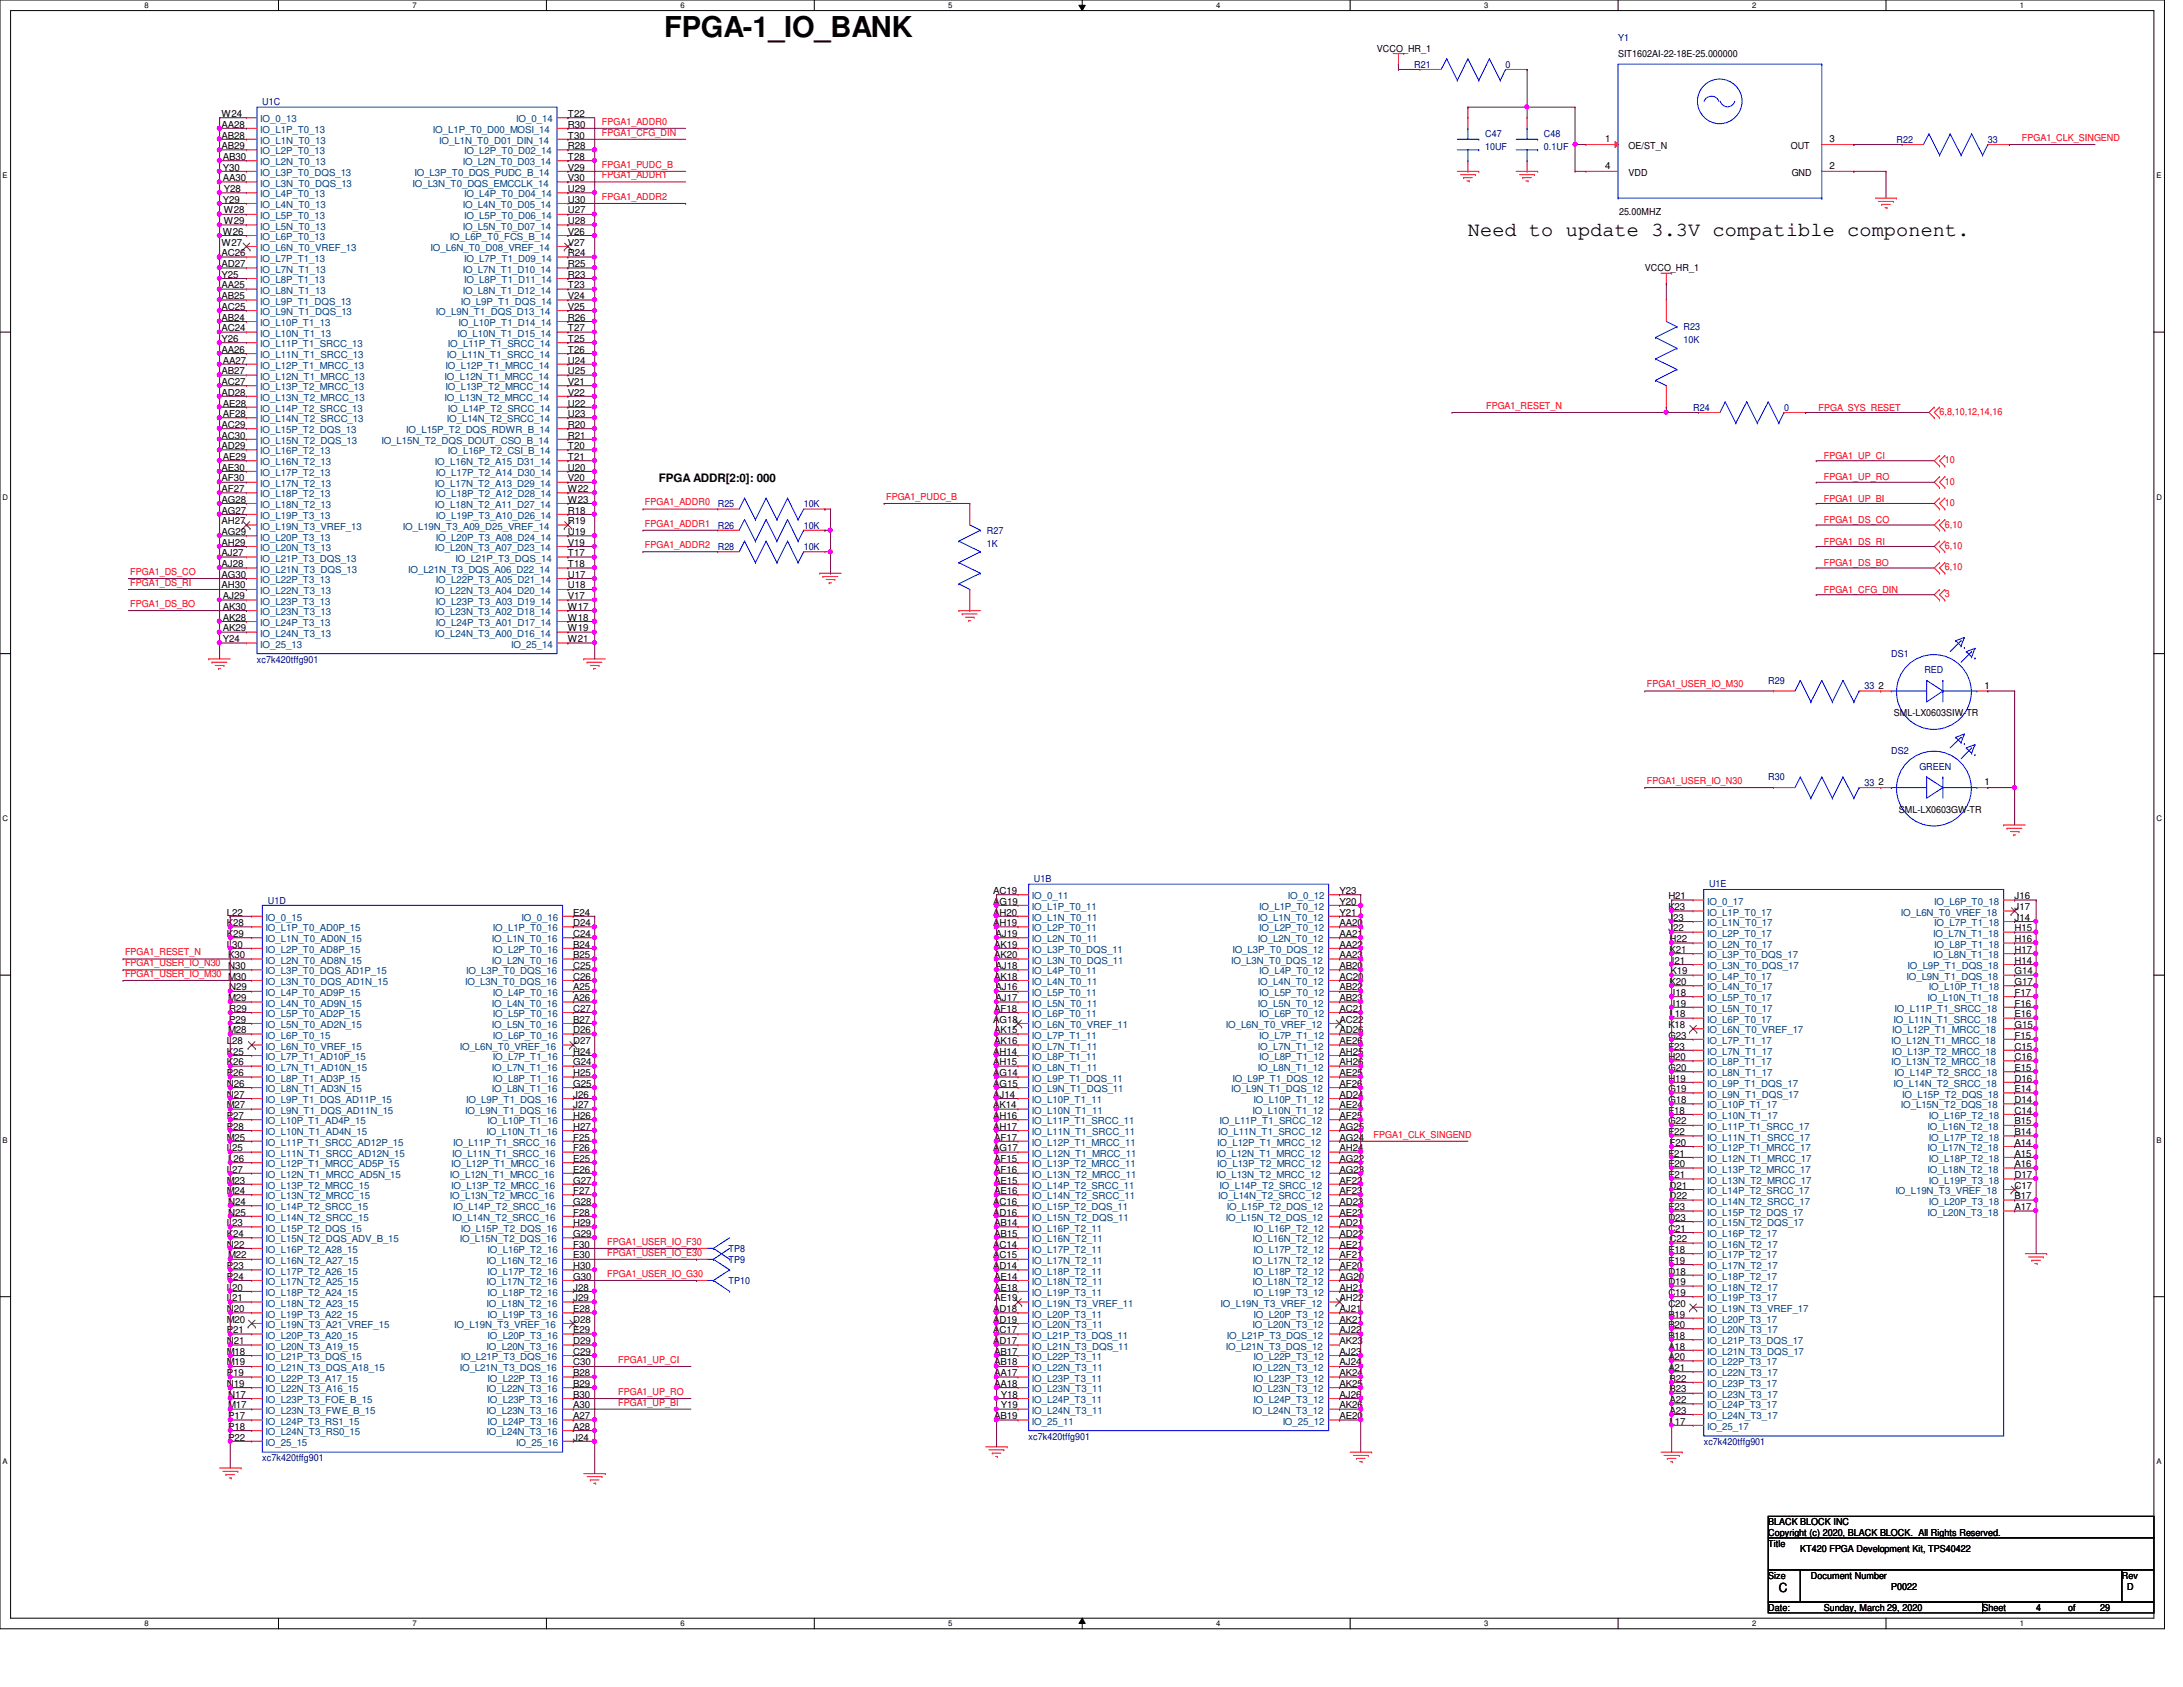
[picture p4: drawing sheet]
<svg xmlns="http://www.w3.org/2000/svg" width="279mm" height="216mm" viewBox="0 0 279 216" stroke-linecap="round" stroke-linejoin="round" font-family="sans-serif">
<defs><g id="words">
<text font-size="3.7" x="85" y="4.8">FPGA-1_IO_BANK</text>
<text font-size="2.6" x="187.9" y="30.2">Need to update 3.3V compatible component.</text>
<text font-size="1.6" x="227.7" y="203.8">C</text>
<text font-size="1.5" x="84.3" y="61.7">FPGA ADDR[2:0]: 000</text>
<g font-size="1.2" fill="#000080">
<text x="207.1" y="5.2">Y1</text>
<text x="181" y="8.7">R21</text>
<text x="192.7" y="8.7">0</text>
<text x="33.6" y="13.5">U1C</text>
<text x="190.1" y="17.6">C47</text>
<text x="197.6" y="17.6">C48</text>
<text x="190.1" y="19.2">10UF</text>
<text x="197.6" y="19.2">0.1UF</text>
<text x="242.7" y="18.3">R22</text>
<text x="254.4" y="18.3">33</text>
<text x="215.5" y="42.3">R23</text>
<text x="215.5" y="43.9">10K</text>
<text x="216.7" y="52.6">R24</text>
<text x="228.3" y="52.6">0</text>
<text x="91.9" y="64.9">R25</text>
<text x="102.9" y="64.9">10K</text>
<text x="91.9" y="67.6">R26</text>
<text x="91.9" y="70.4">R28</text>
<text x="102.9" y="67.6">10K</text>
<text x="102.9" y="70.4">10K</text>
<text x="126.3" y="68.3">R27</text>
<text x="126.3" y="70">1K</text>
<text x="32.9" y="84.8">xc7k420tffg901</text>
<text x="226.3" y="87.5">R29</text>
<text x="238.6" y="88.2">33</text>
<text x="242.1" y="84.1">DS1</text>
<text x="246.3" y="86.1">RED</text>
<text x="226.3" y="99.9">R30</text>
<text x="238.6" y="100.6">33</text>
<text x="242.1" y="96.4">DS2</text>
<text x="245.7" y="98.5">GREEN</text>
<text x="132.3" y="112.9">U1B</text>
<text x="218.7" y="113.6">U1E</text>
<text x="34.3" y="115.7">U1D</text>
<text x="93.3" y="160.2">TP8</text>
<text x="93.3" y="161.6">TP9</text>
<text x="93.3" y="164.3">TP10</text>
<text x="131.7" y="184.2">xc7k420tffg901</text>
<text x="218.1" y="184.9">xc7k420tffg901</text>
<text x="33.6" y="187">xc7k420tffg901</text>
</g>
<g font-size="1.2">
<text x="176.2" y="6.6">VCCO_HR_1</text>
<text x="207.1" y="7.3">SIT1602AI-22-18E-25.000000</text>
<text x="28.4" y="15">W24</text>
<text x="28.4" y="16.3">AA28</text>
<text x="28.4" y="17.7">AB28</text>
<text x="72.7" y="15">T22</text>
<text x="72.7" y="16.3">R30</text>
<text x="72.7" y="17.7">T30</text>
<text x="28.4" y="19.1">AB29</text>
<text x="28.5" y="20.4">AB30</text>
<text x="28.5" y="21.8">Y30</text>
<text x="28.5" y="23.2">AA30</text>
<text x="72.7" y="19.1">R28</text>
<text x="72.7" y="20.4">T28</text>
<text x="72.7" y="21.8">V29</text>
<text x="72.7" y="23.2">V30</text>
<text x="205.4" y="18.2">1</text>
<text x="205.4" y="21.6">4</text>
<text x="208.4" y="19.1">OE/ST_N</text>
<text x="208.4" y="22.5">VDD</text>
<text x="229.2" y="19.1">OUT</text>
<text x="229.3" y="22.5">GND</text>
<text x="234.1" y="21.6">2</text>
<text x="234.1" y="18.2">3</text>
<text x="28.5" y="26">Y29</text>
<text x="28.7" y="24.6">Y28</text>
<text x="28.7" y="27.3">W28</text>
<text x="28.7" y="28.7">W29</text>
<text x="72.7" y="24.6">U29</text>
<text x="72.7" y="26">U30</text>
<text x="72.7" y="27.3">U27</text>
<text x="72.7" y="28.7">U28</text>
<text x="207.2" y="27.5">25.00MHZ</text>
<text x="28.4" y="31.5">W27</text>
<text x="28.4" y="32.8">AC26</text>
<text x="28.4" y="34.2">AD27</text>
<text x="28.4" y="35.6">Y25</text>
<text x="28.5" y="30.1">W26</text>
<text x="72.7" y="30.1">V26</text>
<text x="72.7" y="31.5">V27</text>
<text x="72.7" y="32.8">R24</text>
<text x="72.7" y="34.2">R25</text>
<text x="72.7" y="35.6">R23</text>
<text x="210.5" y="34.7">VCCO_HR_1</text>
<text x="28.4" y="36.9">AA25</text>
<text x="28.4" y="38.3">AB25</text>
<text x="28.4" y="39.7">AC25</text>
<text x="28.4" y="41">AB24</text>
<text x="72.7" y="36.9">T23</text>
<text x="72.7" y="38.3">V24</text>
<text x="72.7" y="39.7">V25</text>
<text x="72.7" y="41">R26</text>
<text x="28.4" y="42.4">AC24</text>
<text x="28.4" y="43.8">Y26</text>
<text x="28.4" y="45.2">AA26</text>
<text x="28.4" y="47.9">AB27</text>
<text x="28.5" y="46.5">AA27</text>
<text x="72.7" y="42.4">T27</text>
<text x="72.7" y="43.8">T25</text>
<text x="72.7" y="45.2">T26</text>
<text x="72.7" y="46.5">U24</text>
<text x="72.7" y="47.9">U25</text>
<text x="28.4" y="49.3">AC27</text>
<text x="28.4" y="50.6">AD28</text>
<text x="28.5" y="52">AE28</text>
<text x="28.5" y="53.4">AF28</text>
<text x="72.7" y="49.3">V21</text>
<text x="72.7" y="50.6">V22</text>
<text x="72.7" y="52">U22</text>
<text x="72.7" y="53.4">U23</text>
<text x="28.4" y="54.7">AC29</text>
<text x="28.4" y="56.1">AC30</text>
<text x="28.4" y="57.5">AD29</text>
<text x="28.5" y="58.9">AE29</text>
<text x="72.7" y="54.7">R20</text>
<text x="72.7" y="56.1">R21</text>
<text x="72.7" y="57.5">T20</text>
<text x="72.7" y="58.9">T21</text>
<text x="28.4" y="60.2">AE30</text>
<text x="28.4" y="61.6">AF30</text>
<text x="28.4" y="63">AF27</text>
<text x="28.4" y="64.3">AG28</text>
<text x="28.4" y="65.7">AG27</text>
<text x="72.7" y="60.2">U20</text>
<text x="72.7" y="61.6">V20</text>
<text x="72.7" y="63">W22</text>
<text x="72.7" y="64.3">W23</text>
<text x="72.7" y="65.7">R18</text>
<text x="28.4" y="67.1">AH27</text>
<text x="28.4" y="68.5">AG29</text>
<text x="28.4" y="69.8">AH29</text>
<text x="28.4" y="71.2">AJ27</text>
<text x="72.7" y="67.1">R19</text>
<text x="72.7" y="68.5">U19</text>
<text x="72.7" y="69.8">V19</text>
<text x="72.7" y="71.2">T17</text>
<text x="28.4" y="72.6">AJ28</text>
<text x="28.4" y="74">AG30</text>
<text x="28.4" y="75.3">AH30</text>
<text x="28.5" y="76.7">AJ29</text>
<text x="72.7" y="72.6">T18</text>
<text x="72.7" y="74">U17</text>
<text x="72.7" y="75.3">U18</text>
<text x="72.7" y="76.7">V17</text>
<text x="28.5" y="78.1">AK30</text>
<text x="28.5" y="79.5">AK28</text>
<text x="28.5" y="80.8">AK29</text>
<text x="28.5" y="82.2">Y24</text>
<text x="72.7" y="78.1">W17</text>
<text x="72.7" y="79.5">W18</text>
<text x="72.7" y="80.8">W19</text>
<text x="72.7" y="82.2">W21</text>
<text x="240.4" y="88.1">2</text>
<text x="254" y="88.1">1</text>
<text x="242.4" y="91.7">SML-LX0603SIW-TR</text>
<text x="240.4" y="100.5">2</text>
<text x="254" y="100.5">1</text>
<text x="243" y="104">SML-LX0603GW-TR</text>
<text x="29" y="117.2">L22</text>
<text x="29" y="118.5">K28</text>
<text x="29" y="119.9">K29</text>
<text x="73.4" y="117.2">E24</text>
<text x="73.4" y="118.5">D24</text>
<text x="73.4" y="119.9">C24</text>
<text x="127.1" y="114.4">AC19</text>
<text x="127.1" y="115.8">AG19</text>
<text x="127.1" y="117.2">AH20</text>
<text x="127.1" y="118.5">AH19</text>
<text x="127.4" y="119.9">AJ19</text>
<text x="171.4" y="114.4">Y23</text>
<text x="171.4" y="115.8">Y20</text>
<text x="171.4" y="117.2">Y21</text>
<text x="171.4" y="118.5">AA20</text>
<text x="171.4" y="119.9">AA21</text>
<text x="213.5" y="115.1">H21</text>
<text x="213.5" y="116.5">K23</text>
<text x="213.5" y="117.9">J23</text>
<text x="213.5" y="119.2">J22</text>
<text x="257.9" y="115.1">J16</text>
<text x="257.9" y="116.5">J17</text>
<text x="257.9" y="117.9">J14</text>
<text x="257.9" y="119.2">H15</text>
<text x="29" y="121.3">L30</text>
<text x="29.2" y="122.6">K30</text>
<text x="29.2" y="124">N30</text>
<text x="29.2" y="125.4">M30</text>
<text x="73.4" y="121.3">B24</text>
<text x="73.4" y="122.6">B25</text>
<text x="73.4" y="124">C25</text>
<text x="73.4" y="125.4">C26</text>
<text x="127.3" y="121.3">AK19</text>
<text x="127.3" y="122.6">AK20</text>
<text x="127.3" y="125.4">AK18</text>
<text x="127.4" y="124">AJ18</text>
<text x="171.4" y="121.3">AA22</text>
<text x="171.4" y="122.6">AA23</text>
<text x="171.4" y="124">AB20</text>
<text x="171.4" y="125.4">AC20</text>
<text x="213.7" y="120.6">H22</text>
<text x="213.7" y="122">K21</text>
<text x="213.7" y="123.3">J21</text>
<text x="213.8" y="124.7">K19</text>
<text x="257.9" y="120.6">H16</text>
<text x="257.9" y="122">H17</text>
<text x="257.9" y="123.3">H14</text>
<text x="257.9" y="124.7">G14</text>
<text x="29.2" y="128.1">M29</text>
<text x="29.3" y="126.7">N29</text>
<text x="29.3" y="129.5">R29</text>
<text x="29.3" y="130.9">P29</text>
<text x="73.4" y="126.7">A25</text>
<text x="73.4" y="128.1">A26</text>
<text x="73.4" y="129.5">C27</text>
<text x="73.4" y="130.9">B27</text>
<text x="127.1" y="130.9">AG18</text>
<text x="127.3" y="129.5">AF18</text>
<text x="127.4" y="126.7">AJ16</text>
<text x="127.4" y="128.1">AJ17</text>
<text x="171.4" y="126.7">AB22</text>
<text x="171.4" y="128.1">AB23</text>
<text x="171.4" y="129.5">AC21</text>
<text x="171.4" y="130.9">AC22</text>
<text x="213.5" y="131.6">K18</text>
<text x="213.7" y="126.1">K20</text>
<text x="213.7" y="130.2">L18</text>
<text x="213.8" y="127.5">J18</text>
<text x="213.8" y="128.8">J19</text>
<text x="257.9" y="126.1">G17</text>
<text x="257.9" y="127.5">F17</text>
<text x="257.9" y="128.8">F16</text>
<text x="257.9" y="130.2">E16</text>
<text x="257.9" y="131.6">G15</text>
<text x="29" y="133.6">L28</text>
<text x="29" y="135">K25</text>
<text x="29" y="136.4">K26</text>
<text x="29" y="137.8">P26</text>
<text x="29.2" y="132.2">M28</text>
<text x="73.4" y="132.2">D26</text>
<text x="73.4" y="133.6">D27</text>
<text x="73.4" y="135">H24</text>
<text x="73.4" y="136.4">G24</text>
<text x="73.4" y="137.8">H25</text>
<text x="127.1" y="135">AH14</text>
<text x="127.1" y="136.4">AH15</text>
<text x="127.1" y="137.8">AG14</text>
<text x="127.3" y="132.2">AK15</text>
<text x="127.3" y="133.6">AK16</text>
<text x="171.4" y="132.2">AD26</text>
<text x="171.4" y="133.6">AE26</text>
<text x="171.4" y="135">AH25</text>
<text x="171.4" y="136.4">AH26</text>
<text x="171.4" y="137.8">AE25</text>
<text x="213.5" y="132.9">G23</text>
<text x="213.5" y="134.3">F23</text>
<text x="213.5" y="135.7">H20</text>
<text x="213.5" y="137">G20</text>
<text x="257.9" y="132.9">F15</text>
<text x="257.9" y="134.3">C15</text>
<text x="257.9" y="135.7">C16</text>
<text x="257.9" y="137">E15</text>
<text x="29" y="139.1">N26</text>
<text x="29" y="140.5">N27</text>
<text x="29" y="141.9">M27</text>
<text x="29" y="143.2">P27</text>
<text x="73.4" y="139.1">G25</text>
<text x="73.4" y="140.5">J26</text>
<text x="73.4" y="141.9">J27</text>
<text x="73.4" y="143.2">H26</text>
<text x="127.1" y="139.1">AG15</text>
<text x="127.1" y="140.5">AJ14</text>
<text x="127.1" y="141.9">AK14</text>
<text x="127.1" y="143.2">AH16</text>
<text x="171.4" y="139.1">AF26</text>
<text x="171.4" y="140.5">AD24</text>
<text x="171.4" y="141.9">AE24</text>
<text x="171.4" y="143.2">AF25</text>
<text x="213.5" y="138.4">H19</text>
<text x="213.5" y="139.8">G19</text>
<text x="213.5" y="141.2">G18</text>
<text x="213.5" y="142.5">F18</text>
<text x="213.5" y="143.9">G22</text>
<text x="257.9" y="138.4">D16</text>
<text x="257.9" y="139.8">E14</text>
<text x="257.9" y="141.2">D14</text>
<text x="257.9" y="142.5">C14</text>
<text x="257.9" y="143.9">B15</text>
<text x="29" y="144.6">P28</text>
<text x="29" y="146">M25</text>
<text x="29" y="147.3">L25</text>
<text x="29.2" y="148.7">L26</text>
<text x="73.4" y="144.6">H27</text>
<text x="73.4" y="146">F25</text>
<text x="73.4" y="147.3">F26</text>
<text x="73.4" y="148.7">E25</text>
<text x="127.1" y="144.6">AH17</text>
<text x="127.1" y="147.3">AG17</text>
<text x="127.3" y="146">AF17</text>
<text x="127.3" y="148.7">AF15</text>
<text x="171.4" y="144.6">AG25</text>
<text x="171.4" y="146">AG24</text>
<text x="171.4" y="147.3">AH24</text>
<text x="171.4" y="148.7">AG22</text>
<text x="213.5" y="145.3">F22</text>
<text x="213.5" y="148">F21</text>
<text x="213.5" y="149.4">E20</text>
<text x="213.7" y="146.6">F20</text>
<text x="257.9" y="145.3">B14</text>
<text x="257.9" y="146.6">A14</text>
<text x="257.9" y="148">A15</text>
<text x="257.9" y="149.4">A16</text>
<text x="29" y="150.1">L27</text>
<text x="29" y="151.5">M23</text>
<text x="29" y="152.8">M24</text>
<text x="29.2" y="154.2">N24</text>
<text x="29.2" y="155.6">N25</text>
<text x="73.4" y="150.1">E26</text>
<text x="73.4" y="151.5">G27</text>
<text x="73.4" y="152.8">F27</text>
<text x="73.4" y="154.2">G28</text>
<text x="73.4" y="155.6">F28</text>
<text x="127.1" y="154.2">AC16</text>
<text x="127.1" y="155.6">AD16</text>
<text x="127.3" y="150.1">AF16</text>
<text x="127.3" y="151.5">AE15</text>
<text x="127.3" y="152.8">AE16</text>
<text x="171.4" y="150.1">AG23</text>
<text x="171.4" y="151.5">AF22</text>
<text x="171.4" y="152.8">AF23</text>
<text x="171.4" y="154.2">AD23</text>
<text x="171.4" y="155.6">AE23</text>
<text x="213.5" y="150.7">E21</text>
<text x="213.5" y="154.9">E23</text>
<text x="213.7" y="152.1">D21</text>
<text x="213.7" y="153.5">D22</text>
<text x="257.9" y="150.7">D17</text>
<text x="257.9" y="152.1">C17</text>
<text x="257.9" y="153.5">B17</text>
<text x="257.9" y="154.9">A17</text>
<text x="29" y="156.9">L23</text>
<text x="29" y="158.3">K24</text>
<text x="29" y="159.7">N22</text>
<text x="29.2" y="161">M22</text>
<text x="73.4" y="156.9">H29</text>
<text x="73.4" y="158.3">G29</text>
<text x="73.4" y="159.7">F30</text>
<text x="73.4" y="161">E30</text>
<text x="127.1" y="159.7">AC14</text>
<text x="127.1" y="161">AC15</text>
<text x="127.3" y="156.9">AB14</text>
<text x="127.3" y="158.3">AB15</text>
<text x="171.4" y="156.9">AD21</text>
<text x="171.4" y="158.3">AD22</text>
<text x="171.4" y="159.7">AE21</text>
<text x="171.4" y="161">AF21</text>
<text x="213.5" y="156.3">D23</text>
<text x="213.5" y="157.6">C21</text>
<text x="213.5" y="160.4">E18</text>
<text x="213.5" y="161.8">E19</text>
<text x="213.7" y="159">C22</text>
<text x="29" y="162.4">P23</text>
<text x="29" y="163.8">P24</text>
<text x="29" y="165.2">L20</text>
<text x="29" y="166.5">L21</text>
<text x="29" y="167.9">N20</text>
<text x="73.4" y="162.4">H30</text>
<text x="73.4" y="163.8">G30</text>
<text x="73.4" y="165.2">J28</text>
<text x="73.4" y="166.5">J29</text>
<text x="73.4" y="167.9">E28</text>
<text x="127.1" y="162.4">AD14</text>
<text x="127.1" y="167.9">AD18</text>
<text x="127.3" y="163.8">AE14</text>
<text x="127.3" y="165.2">AE18</text>
<text x="127.3" y="166.5">AE19</text>
<text x="171.4" y="162.4">AF20</text>
<text x="171.4" y="163.8">AG20</text>
<text x="171.4" y="165.2">AH21</text>
<text x="171.4" y="166.5">AH22</text>
<text x="171.4" y="167.9">AJ21</text>
<text x="213.5" y="163.1">D18</text>
<text x="213.5" y="164.5">D19</text>
<text x="213.5" y="165.9">C19</text>
<text x="213.5" y="167.2">C20</text>
<text x="29" y="169.3">M20</text>
<text x="29" y="170.6">P21</text>
<text x="29" y="172">N21</text>
<text x="29" y="173.4">M18</text>
<text x="73.4" y="169.3">D28</text>
<text x="73.4" y="170.6">E29</text>
<text x="73.4" y="172">D29</text>
<text x="73.4" y="173.4">C29</text>
<text x="127.1" y="169.3">AD19</text>
<text x="127.1" y="170.6">AC17</text>
<text x="127.1" y="172">AD17</text>
<text x="127.3" y="173.4">AB17</text>
<text x="171.4" y="169.3">AK21</text>
<text x="171.4" y="170.6">AJ22</text>
<text x="171.4" y="172">AK23</text>
<text x="171.4" y="173.4">AJ23</text>
<text x="213.5" y="168.6">B19</text>
<text x="213.5" y="170">B20</text>
<text x="213.5" y="171.3">B18</text>
<text x="213.5" y="172.7">A18</text>
<text x="29" y="174.8">M19</text>
<text x="29" y="176.1">P19</text>
<text x="29" y="177.5">N19</text>
<text x="29.2" y="178.9">N17</text>
<text x="73.4" y="174.8">C30</text>
<text x="73.4" y="176.1">B28</text>
<text x="73.4" y="177.5">B29</text>
<text x="73.4" y="178.9">B30</text>
<text x="127.3" y="174.8">AB18</text>
<text x="127.3" y="176.1">AA17</text>
<text x="127.3" y="177.5">AA18</text>
<text x="128.1" y="178.9">Y18</text>
<text x="171.4" y="174.8">AJ24</text>
<text x="171.4" y="176.1">AK24</text>
<text x="171.4" y="177.5">AK25</text>
<text x="171.4" y="178.9">AJ26</text>
<text x="213.5" y="174.1">A20</text>
<text x="213.5" y="175.5">A21</text>
<text x="213.7" y="176.8">B22</text>
<text x="213.7" y="178.2">B23</text>
<text x="213.7" y="179.6">A22</text>
<text x="29.2" y="180.3">M17</text>
<text x="29.2" y="181.6">P17</text>
<text x="29.2" y="183">P18</text>
<text x="29.2" y="184.4">P22</text>
<text x="73.4" y="180.3">A30</text>
<text x="73.4" y="181.6">A27</text>
<text x="73.4" y="183">A28</text>
<text x="73.4" y="184.4">J24</text>
<text x="127.3" y="181.6">AB19</text>
<text x="128.1" y="180.3">Y19</text>
<text x="171.4" y="180.3">AK26</text>
<text x="171.4" y="181.6">AE20</text>
<text x="213.7" y="180.9">A23</text>
<text x="213.7" y="182.3">L17</text>
<text x="226.3" y="195.2">BLACK BLOCK INC</text>
<text x="226.3" y="196.6">Copyright (c) 2020, BLACK BLOCK. All Rights Reserved.</text>
<text x="226.3" y="198">Title</text>
<text x="226.3" y="202.1">Size</text>
<text x="230.4" y="198.6">KT420 FPGA Development Kit, TPS40422</text>
<text x="231.8" y="202.1">Document Number</text>
<text x="242.1" y="203.5">P0022</text>
<text x="271.6" y="202.1">Rev</text>
<text x="272.2" y="203.5">D</text>
<text x="226.3" y="206.2">Date:</text>
<text x="233.4" y="206.2">Sunday, March 29, 2020</text>
<text x="253.7" y="206.2">Sheet</text>
<text x="260.6" y="206.2">4</text>
<text x="264.7" y="206.2">of</text>
<text x="268.8" y="206.2">29</text>
</g>
<g font-size="1.2" fill="#004080">
<text x="33.3" y="15.7">IO_0_13</text>
<text x="33.3" y="17">IO_L1P_T0_13</text>
<text x="55.4" y="17">IO_L1P_T0_D00_MOSI_14</text>
<text x="66.1" y="15.7">IO_0_14</text>
<text x="33.3" y="18.4">IO_L1N_T0_13</text>
<text x="33.3" y="19.8">IO_L2P_T0_13</text>
<text x="33.3" y="21.2">IO_L2N_T0_13</text>
<text x="33.3" y="22.5">IO_L3P_T0_DQS_13</text>
<text x="33.3" y="23.9">IO_L3N_T0_DQS_13</text>
<text x="52.8" y="23.9">IO_L3N_T0_DQS_EMCCLK_14</text>
<text x="53" y="22.5">IO_L3P_T0_DQS_PUDC_B_14</text>
<text x="56.2" y="18.4">IO_L1N_T0_D01_DIN_14</text>
<text x="59.2" y="21.2">IO_L2N_T0_D03_14</text>
<text x="59.4" y="19.8">IO_L2P_T0_D02_14</text>
<text x="33.3" y="25.3">IO_L4P_T0_13</text>
<text x="33.3" y="26.6">IO_L4N_T0_13</text>
<text x="33.3" y="28">IO_L5P_T0_13</text>
<text x="33.3" y="29.4">IO_L5N_T0_13</text>
<text x="59.2" y="26.6">IO_L4N_T0_D05_14</text>
<text x="59.2" y="29.4">IO_L5N_T0_D07_14</text>
<text x="59.4" y="25.3">IO_L4P_T0_D04_14</text>
<text x="59.4" y="28">IO_L5P_T0_D06_14</text>
<text x="33.3" y="30.7">IO_L6P_T0_13</text>
<text x="33.3" y="32.1">IO_L6N_T0_VREF_13</text>
<text x="33.3" y="33.5">IO_L7P_T1_13</text>
<text x="33.3" y="34.9">IO_L7N_T1_13</text>
<text x="55.1" y="32.1">IO_L6N_T0_D08_VREF_14</text>
<text x="57.6" y="30.7">IO_L6P_T0_FCS_B_14</text>
<text x="59.2" y="34.9">IO_L7N_T1_D10_14</text>
<text x="59.4" y="33.5">IO_L7P_T1_D09_14</text>
<text x="33.3" y="36.2">IO_L8P_T1_13</text>
<text x="33.3" y="37.6">IO_L8N_T1_13</text>
<text x="33.3" y="39">IO_L9P_T1_DQS_13</text>
<text x="33.3" y="40.3">IO_L9N_T1_DQS_13</text>
<text x="33.3" y="41.7">IO_L10P_T1_13</text>
<text x="55.8" y="40.3">IO_L9N_T1_DQS_D13_14</text>
<text x="58.7" y="41.7">IO_L10P_T1_D14_14</text>
<text x="59" y="39">IO_L9P_T1_DQS_14</text>
<text x="59.2" y="37.6">IO_L8N_T1_D12_14</text>
<text x="59.4" y="36.2">IO_L8P_T1_D11_14</text>
<text x="33.3" y="43.1">IO_L10N_T1_13</text>
<text x="33.3" y="44.4">IO_L11P_T1_SRCC_13</text>
<text x="33.3" y="45.8">IO_L11N_T1_SRCC_13</text>
<text x="33.3" y="47.2">IO_L12P_T1_MRCC_13</text>
<text x="57" y="47.2">IO_L12P_T1_MRCC_14</text>
<text x="57.2" y="45.8">IO_L11N_T1_SRCC_14</text>
<text x="57.3" y="44.4">IO_L11P_T1_SRCC_14</text>
<text x="58.5" y="43.1">IO_L10N_T1_D15_14</text>
<text x="33.3" y="48.6">IO_L12N_T1_MRCC_13</text>
<text x="33.3" y="50">IO_L13P_T2_MRCC_13</text>
<text x="33.3" y="51.3">IO_L13N_T2_MRCC_13</text>
<text x="33.3" y="52.7">IO_L14P_T2_SRCC_13</text>
<text x="56.9" y="48.6">IO_L12N_T1_MRCC_14</text>
<text x="56.9" y="51.3">IO_L13N_T2_MRCC_14</text>
<text x="57" y="50">IO_L13P_T2_MRCC_14</text>
<text x="57.3" y="52.7">IO_L14P_T2_SRCC_14</text>
<text x="33.3" y="54.1">IO_L14N_T2_SRCC_13</text>
<text x="33.3" y="55.5">IO_L15P_T2_DQS_13</text>
<text x="33.3" y="56.8">IO_L15N_T2_DQS_13</text>
<text x="33.3" y="58.2">IO_L16P_T2_13</text>
<text x="33.3" y="59.6">IO_L16N_T2_13</text>
<text x="48.8" y="56.8">IO_L15N_T2_DQS_DOUT_CSO_B_14</text>
<text x="52" y="55.5">IO_L15P_T2_DQS_RDWR_B_14</text>
<text x="55.7" y="59.6">IO_L16N_T2_A15_D31_14</text>
<text x="57.2" y="54.1">IO_L14N_T2_SRCC_14</text>
<text x="57.3" y="58.2">IO_L16P_T2_CSI_B_14</text>
<text x="33.3" y="60.9">IO_L17P_T2_13</text>
<text x="33.3" y="62.3">IO_L17N_T2_13</text>
<text x="33.3" y="63.7">IO_L18P_T2_13</text>
<text x="33.3" y="65">IO_L18N_T2_13</text>
<text x="55.7" y="62.3">IO_L17N_T2_A13_D29_14</text>
<text x="55.7" y="65">IO_L18N_T2_A11_D27_14</text>
<text x="55.8" y="60.9">IO_L17P_T2_A14_D30_14</text>
<text x="55.8" y="63.7">IO_L18P_T2_A12_D28_14</text>
<text x="33.3" y="66.4">IO_L19P_T3_13</text>
<text x="33.3" y="67.8">IO_L19N_T3_VREF_13</text>
<text x="33.3" y="69.2">IO_L20P_T3_13</text>
<text x="33.3" y="70.5">IO_L20N_T3_13</text>
<text x="33.3" y="71.9">IO_L21P_T3_DQS_13</text>
<text x="51.6" y="67.8">IO_L19N_T3_A09_D25_VREF_14</text>
<text x="55.7" y="70.5">IO_L20N_T3_A07_D23_14</text>
<text x="55.8" y="66.4">IO_L19P_T3_A10_D26_14</text>
<text x="55.8" y="69.2">IO_L20P_T3_A08_D24_14</text>
<text x="58.3" y="71.9">IO_L21P_T3_DQS_14</text>
<text x="33.3" y="73.3">IO_L21N_T3_DQS_13</text>
<text x="33.3" y="74.6">IO_L22P_T3_13</text>
<text x="33.3" y="76">IO_L22N_T3_13</text>
<text x="33.3" y="77.4">IO_L23P_T3_13</text>
<text x="52.2" y="73.3">IO_L21N_T3_DQS_A06_D22_14</text>
<text x="55.7" y="76">IO_L22N_T3_A04_D20_14</text>
<text x="55.8" y="74.6">IO_L22P_T3_A05_D21_14</text>
<text x="55.8" y="77.4">IO_L23P_T3_A03_D19_14</text>
<text x="33.3" y="78.7">IO_L23N_T3_13</text>
<text x="33.3" y="80.1">IO_L24P_T3_13</text>
<text x="33.3" y="81.5">IO_L24N_T3_13</text>
<text x="33.3" y="82.9">IO_25_13</text>
<text x="55.7" y="78.7">IO_L23N_T3_A02_D18_14</text>
<text x="55.7" y="81.5">IO_L24N_T3_A00_D16_14</text>
<text x="55.8" y="80.1">IO_L24P_T3_A01_D17_14</text>
<text x="65.4" y="82.9">IO_25_14</text>
<text x="34" y="117.9">IO_0_15</text>
<text x="34" y="119.2">IO_L1P_T0_AD0P_15</text>
<text x="63.1" y="119.2">IO_L1P_T0_16</text>
<text x="66.8" y="117.9">IO_0_16</text>
<text x="132.1" y="115.1">IO_0_11</text>
<text x="132.1" y="116.5">IO_L1P_T0_11</text>
<text x="132.1" y="117.9">IO_L1N_T0_11</text>
<text x="132.1" y="119.2">IO_L2P_T0_11</text>
<text x="161" y="117.9">IO_L1N_T0_12</text>
<text x="161.2" y="116.5">IO_L1P_T0_12</text>
<text x="161.2" y="119.2">IO_L2P_T0_12</text>
<text x="164.8" y="115.1">IO_0_12</text>
<text x="218.5" y="115.8">IO_0_17</text>
<text x="218.5" y="117.2">IO_L1P_T0_17</text>
<text x="218.5" y="118.5">IO_L1N_T0_17</text>
<text x="218.5" y="119.9">IO_L2P_T0_17</text>
<text x="243.3" y="117.2">IO_L6N_T0_VREF_18</text>
<text x="247.4" y="119.9">IO_L7N_T1_18</text>
<text x="247.6" y="115.8">IO_L6P_T0_18</text>
<text x="247.6" y="118.5">IO_L7P_T1_18</text>
<text x="34" y="120.6">IO_L1N_T0_AD0N_15</text>
<text x="34" y="122">IO_L2P_T0_AD8P_15</text>
<text x="34" y="123.3">IO_L2N_T0_AD8N_15</text>
<text x="34" y="124.7">IO_L3P_T0_DQS_AD1P_15</text>
<text x="59.6" y="124.7">IO_L3P_T0_DQS_16</text>
<text x="62.9" y="120.6">IO_L1N_T0_16</text>
<text x="62.9" y="123.3">IO_L2N_T0_16</text>
<text x="63.1" y="122">IO_L2P_T0_16</text>
<text x="132.1" y="120.6">IO_L2N_T0_11</text>
<text x="132.1" y="122">IO_L3P_T0_DQS_11</text>
<text x="132.1" y="123.3">IO_L3N_T0_DQS_11</text>
<text x="132.1" y="124.7">IO_L4P_T0_11</text>
<text x="157.6" y="123.3">IO_L3N_T0_DQS_12</text>
<text x="157.7" y="122">IO_L3P_T0_DQS_12</text>
<text x="161" y="120.6">IO_L2N_T0_12</text>
<text x="161.2" y="124.7">IO_L4P_T0_12</text>
<text x="218.5" y="121.3">IO_L2N_T0_17</text>
<text x="218.5" y="122.6">IO_L3P_T0_DQS_17</text>
<text x="218.5" y="124">IO_L3N_T0_DQS_17</text>
<text x="218.5" y="125.4">IO_L4P_T0_17</text>
<text x="244" y="125.4">IO_L9N_T1_DQS_18</text>
<text x="244.1" y="124">IO_L9P_T1_DQS_18</text>
<text x="247.4" y="122.6">IO_L8N_T1_18</text>
<text x="247.6" y="121.3">IO_L8P_T1_18</text>
<text x="34" y="126.1">IO_L3N_T0_DQS_AD1N_15</text>
<text x="34" y="127.5">IO_L4P_T0_AD9P_15</text>
<text x="34" y="128.8">IO_L4N_T0_AD9N_15</text>
<text x="34" y="130.2">IO_L5P_T0_AD2P_15</text>
<text x="34" y="131.6">IO_L5N_T0_AD2N_15</text>
<text x="59.5" y="126.1">IO_L3N_T0_DQS_16</text>
<text x="62.9" y="128.8">IO_L4N_T0_16</text>
<text x="62.9" y="131.6">IO_L5N_T0_16</text>
<text x="63.1" y="127.5">IO_L4P_T0_16</text>
<text x="63.1" y="130.2">IO_L5P_T0_16</text>
<text x="132.1" y="126.1">IO_L4N_T0_11</text>
<text x="132.1" y="127.5">IO_L5P_T0_11</text>
<text x="132.1" y="128.8">IO_L5N_T0_11</text>
<text x="132.1" y="130.2">IO_L6P_T0_11</text>
<text x="132.1" y="131.6">IO_L6N_T0_VREF_11</text>
<text x="156.9" y="131.6">IO_L6N_T0_VREF_12</text>
<text x="161" y="126.1">IO_L4N_T0_12</text>
<text x="161" y="128.8">IO_L5N_T0_12</text>
<text x="161.2" y="127.5">IO_L5P_T0_12</text>
<text x="161.2" y="130.2">IO_L6P_T0_12</text>
<text x="218.5" y="126.7">IO_L4N_T0_17</text>
<text x="218.5" y="128.1">IO_L5P_T0_17</text>
<text x="218.5" y="129.5">IO_L5N_T0_17</text>
<text x="218.5" y="130.9">IO_L6P_T0_17</text>
<text x="242.4" y="130.9">IO_L11N_T1_SRCC_18</text>
<text x="242.5" y="129.5">IO_L11P_T1_SRCC_18</text>
<text x="246.7" y="128.1">IO_L10N_T1_18</text>
<text x="246.9" y="126.7">IO_L10P_T1_18</text>
<text x="34" y="132.9">IO_L6P_T0_15</text>
<text x="34" y="134.3">IO_L6N_T0_VREF_15</text>
<text x="34" y="135.7">IO_L7P_T1_AD10P_15</text>
<text x="34" y="137">IO_L7N_T1_AD10N_15</text>
<text x="58.8" y="134.3">IO_L6N_T0_VREF_16</text>
<text x="62.9" y="137">IO_L7N_T1_16</text>
<text x="63.1" y="132.9">IO_L6P_T0_16</text>
<text x="63.1" y="135.7">IO_L7P_T1_16</text>
<text x="132.1" y="132.9">IO_L7P_T1_11</text>
<text x="132.1" y="134.3">IO_L7N_T1_11</text>
<text x="132.1" y="135.7">IO_L8P_T1_11</text>
<text x="132.1" y="137">IO_L8N_T1_11</text>
<text x="161" y="134.3">IO_L7N_T1_12</text>
<text x="161" y="137">IO_L8N_T1_12</text>
<text x="161.2" y="132.9">IO_L7P_T1_12</text>
<text x="161.2" y="135.7">IO_L8P_T1_12</text>
<text x="218.5" y="132.2">IO_L6N_T0_VREF_17</text>
<text x="218.5" y="133.6">IO_L7P_T1_17</text>
<text x="218.5" y="135">IO_L7N_T1_17</text>
<text x="218.5" y="136.4">IO_L8P_T1_17</text>
<text x="218.5" y="137.8">IO_L8N_T1_17</text>
<text x="242.1" y="133.6">IO_L12N_T1_MRCC_18</text>
<text x="242.1" y="136.4">IO_L13N_T2_MRCC_18</text>
<text x="242.2" y="132.2">IO_L12P_T1_MRCC_18</text>
<text x="242.2" y="135">IO_L13P_T2_MRCC_18</text>
<text x="242.5" y="137.8">IO_L14P_T2_SRCC_18</text>
<text x="34" y="138.4">IO_L8P_T1_AD3P_15</text>
<text x="34" y="139.8">IO_L8N_T1_AD3N_15</text>
<text x="34" y="141.2">IO_L9P_T1_DQS_AD11P_15</text>
<text x="34" y="142.5">IO_L9N_T1_DQS_AD11N_15</text>
<text x="34" y="143.9">IO_L10P_T1_AD4P_15</text>
<text x="59.5" y="142.5">IO_L9N_T1_DQS_16</text>
<text x="59.6" y="141.2">IO_L9P_T1_DQS_16</text>
<text x="62.4" y="143.9">IO_L10P_T1_16</text>
<text x="62.9" y="139.8">IO_L8N_T1_16</text>
<text x="63.1" y="138.4">IO_L8P_T1_16</text>
<text x="132.1" y="138.4">IO_L9P_T1_DQS_11</text>
<text x="132.1" y="139.8">IO_L9N_T1_DQS_11</text>
<text x="132.1" y="141.2">IO_L10P_T1_11</text>
<text x="132.1" y="142.5">IO_L10N_T1_11</text>
<text x="132.1" y="143.9">IO_L11P_T1_SRCC_11</text>
<text x="156.1" y="143.9">IO_L11P_T1_SRCC_12</text>
<text x="157.6" y="139.8">IO_L9N_T1_DQS_12</text>
<text x="157.7" y="138.4">IO_L9P_T1_DQS_12</text>
<text x="160.3" y="142.5">IO_L10N_T1_12</text>
<text x="160.4" y="141.2">IO_L10P_T1_12</text>
<text x="218.5" y="139.1">IO_L9P_T1_DQS_17</text>
<text x="218.5" y="140.5">IO_L9N_T1_DQS_17</text>
<text x="218.5" y="141.9">IO_L10P_T1_17</text>
<text x="218.5" y="143.2">IO_L10N_T1_17</text>
<text x="242.4" y="139.1">IO_L14N_T2_SRCC_18</text>
<text x="243.3" y="141.9">IO_L15N_T2_DQS_18</text>
<text x="243.5" y="140.5">IO_L15P_T2_DQS_18</text>
<text x="246.9" y="143.2">IO_L16P_T2_18</text>
<text x="34" y="145.3">IO_L10N_T1_AD4N_15</text>
<text x="34" y="146.6">IO_L11P_T1_SRCC_AD12P_15</text>
<text x="34" y="148">IO_L11N_T1_SRCC_AD12N_15</text>
<text x="34" y="149.4">IO_L12P_T1_MRCC_AD5P_15</text>
<text x="57.7" y="149.4">IO_L12P_T1_MRCC_16</text>
<text x="57.9" y="148">IO_L11N_T1_SRCC_16</text>
<text x="58" y="146.6">IO_L11P_T1_SRCC_16</text>
<text x="62.3" y="145.3">IO_L10N_T1_16</text>
<text x="132.1" y="145.3">IO_L11N_T1_SRCC_11</text>
<text x="132.1" y="146.6">IO_L12P_T1_MRCC_11</text>
<text x="132.1" y="148">IO_L12N_T1_MRCC_11</text>
<text x="132.1" y="149.4">IO_L13P_T2_MRCC_11</text>
<text x="155.7" y="148">IO_L12N_T1_MRCC_12</text>
<text x="155.8" y="146.6">IO_L12P_T1_MRCC_12</text>
<text x="155.8" y="149.4">IO_L13P_T2_MRCC_12</text>
<text x="155.9" y="145.3">IO_L11N_T1_SRCC_12</text>
<text x="218.5" y="144.6">IO_L11P_T1_SRCC_17</text>
<text x="218.5" y="146">IO_L11N_T1_SRCC_17</text>
<text x="218.5" y="147.3">IO_L12P_T1_MRCC_17</text>
<text x="218.5" y="148.7">IO_L12N_T1_MRCC_17</text>
<text x="246.7" y="144.6">IO_L16N_T2_18</text>
<text x="246.7" y="147.3">IO_L17N_T2_18</text>
<text x="246.9" y="146">IO_L17P_T2_18</text>
<text x="246.9" y="148.7">IO_L18P_T2_18</text>
<text x="34" y="150.7">IO_L12N_T1_MRCC_AD5N_15</text>
<text x="34" y="152.1">IO_L13P_T2_MRCC_15</text>
<text x="34" y="153.5">IO_L13N_T2_MRCC_15</text>
<text x="34" y="154.9">IO_L14P_T2_SRCC_15</text>
<text x="57.6" y="150.7">IO_L12N_T1_MRCC_16</text>
<text x="57.6" y="153.5">IO_L13N_T2_MRCC_16</text>
<text x="57.7" y="152.1">IO_L13P_T2_MRCC_16</text>
<text x="58" y="154.9">IO_L14P_T2_SRCC_16</text>
<text x="132.1" y="150.7">IO_L13N_T2_MRCC_11</text>
<text x="132.1" y="152.1">IO_L14P_T2_SRCC_11</text>
<text x="132.1" y="153.5">IO_L14N_T2_SRCC_11</text>
<text x="132.1" y="154.9">IO_L15P_T2_DQS_11</text>
<text x="155.7" y="150.7">IO_L13N_T2_MRCC_12</text>
<text x="155.9" y="153.5">IO_L14N_T2_SRCC_12</text>
<text x="156.1" y="152.1">IO_L14P_T2_SRCC_12</text>
<text x="157" y="154.9">IO_L15P_T2_DQS_12</text>
<text x="218.5" y="150.1">IO_L13P_T2_MRCC_17</text>
<text x="218.5" y="151.5">IO_L13N_T2_MRCC_17</text>
<text x="218.5" y="152.8">IO_L14P_T2_SRCC_17</text>
<text x="218.5" y="154.2">IO_L14N_T2_SRCC_17</text>
<text x="218.5" y="155.6">IO_L15P_T2_DQS_17</text>
<text x="242.6" y="152.8">IO_L19N_T3_VREF_18</text>
<text x="246.7" y="150.1">IO_L18N_T2_18</text>
<text x="246.7" y="155.6">IO_L20N_T3_18</text>
<text x="246.9" y="151.5">IO_L19P_T3_18</text>
<text x="246.9" y="154.2">IO_L20P_T3_18</text>
<text x="34" y="156.3">IO_L14N_T2_SRCC_15</text>
<text x="34" y="157.6">IO_L15P_T2_DQS_15</text>
<text x="34" y="159">IO_L15N_T2_DQS_ADV_B_15</text>
<text x="34" y="160.4">IO_L16P_T2_A28_15</text>
<text x="34" y="161.8">IO_L16N_T2_A27_15</text>
<text x="57.9" y="156.3">IO_L14N_T2_SRCC_16</text>
<text x="58.8" y="159">IO_L15N_T2_DQS_16</text>
<text x="59" y="157.6">IO_L15P_T2_DQS_16</text>
<text x="62.3" y="161.8">IO_L16N_T2_16</text>
<text x="62.4" y="160.4">IO_L16P_T2_16</text>
<text x="132.1" y="156.3">IO_L15N_T2_DQS_11</text>
<text x="132.1" y="157.6">IO_L16P_T2_11</text>
<text x="132.1" y="159">IO_L16N_T2_11</text>
<text x="132.1" y="160.4">IO_L17P_T2_11</text>
<text x="132.1" y="161.8">IO_L17N_T2_11</text>
<text x="156.9" y="156.3">IO_L15N_T2_DQS_12</text>
<text x="160.3" y="159">IO_L16N_T2_12</text>
<text x="160.3" y="161.8">IO_L17N_T2_12</text>
<text x="160.4" y="157.6">IO_L16P_T2_12</text>
<text x="160.4" y="160.4">IO_L17P_T2_12</text>
<text x="218.5" y="156.9">IO_L15N_T2_DQS_17</text>
<text x="218.5" y="158.3">IO_L16P_T2_17</text>
<text x="218.5" y="159.7">IO_L16N_T2_17</text>
<text x="218.5" y="161">IO_L17P_T2_17</text>
<text x="34" y="163.1">IO_L17P_T2_A26_15</text>
<text x="34" y="164.5">IO_L17N_T2_A25_15</text>
<text x="34" y="165.9">IO_L18P_T2_A24_15</text>
<text x="34" y="167.2">IO_L18N_T2_A23_15</text>
<text x="62.3" y="164.5">IO_L17N_T2_16</text>
<text x="62.3" y="167.2">IO_L18N_T2_16</text>
<text x="62.4" y="163.1">IO_L17P_T2_16</text>
<text x="62.4" y="165.9">IO_L18P_T2_16</text>
<text x="132.1" y="163.1">IO_L18P_T2_11</text>
<text x="132.1" y="164.5">IO_L18N_T2_11</text>
<text x="132.1" y="165.9">IO_L19P_T3_11</text>
<text x="132.1" y="167.2">IO_L19N_T3_VREF_11</text>
<text x="156.2" y="167.2">IO_L19N_T3_VREF_12</text>
<text x="160.3" y="164.5">IO_L18N_T2_12</text>
<text x="160.4" y="163.1">IO_L18P_T2_12</text>
<text x="160.4" y="165.9">IO_L19P_T3_12</text>
<text x="218.5" y="162.4">IO_L17N_T2_17</text>
<text x="218.5" y="163.8">IO_L18P_T2_17</text>
<text x="218.5" y="165.2">IO_L18N_T2_17</text>
<text x="218.5" y="166.5">IO_L19P_T3_17</text>
<text x="218.5" y="167.9">IO_L19N_T3_VREF_17</text>
<text x="34" y="168.6">IO_L19P_T3_A22_15</text>
<text x="34" y="170">IO_L19N_T3_A21_VREF_15</text>
<text x="34" y="171.3">IO_L20P_T3_A20_15</text>
<text x="34" y="172.7">IO_L20N_T3_A19_15</text>
<text x="58.1" y="170">IO_L19N_T3_VREF_16</text>
<text x="62.3" y="172.7">IO_L20N_T3_16</text>
<text x="62.4" y="168.6">IO_L19P_T3_16</text>
<text x="62.4" y="171.3">IO_L20P_T3_16</text>
<text x="132.1" y="168.6">IO_L20P_T3_11</text>
<text x="132.1" y="170">IO_L20N_T3_11</text>
<text x="132.1" y="171.3">IO_L21P_T3_DQS_11</text>
<text x="132.1" y="172.7">IO_L21N_T3_DQS_11</text>
<text x="156.9" y="172.7">IO_L21N_T3_DQS_12</text>
<text x="157" y="171.3">IO_L21P_T3_DQS_12</text>
<text x="160.3" y="170">IO_L20N_T3_12</text>
<text x="160.4" y="168.6">IO_L20P_T3_12</text>
<text x="218.5" y="169.3">IO_L20P_T3_17</text>
<text x="218.5" y="170.6">IO_L20N_T3_17</text>
<text x="218.5" y="172">IO_L21P_T3_DQS_17</text>
<text x="218.5" y="173.4">IO_L21N_T3_DQS_17</text>
<text x="34" y="174.1">IO_L21P_T3_DQS_15</text>
<text x="34" y="175.5">IO_L21N_T3_DQS_A18_15</text>
<text x="34" y="176.8">IO_L22P_T3_A17_15</text>
<text x="34" y="178.2">IO_L22N_T3_A16_15</text>
<text x="34" y="179.6">IO_L23P_T3_FOE_B_15</text>
<text x="58.8" y="175.5">IO_L21N_T3_DQS_16</text>
<text x="59" y="174.1">IO_L21P_T3_DQS_16</text>
<text x="62.3" y="178.2">IO_L22N_T3_16</text>
<text x="62.4" y="176.8">IO_L22P_T3_16</text>
<text x="62.4" y="179.6">IO_L23P_T3_16</text>
<text x="132.1" y="174.1">IO_L22P_T3_11</text>
<text x="132.1" y="175.5">IO_L22N_T3_11</text>
<text x="132.1" y="176.8">IO_L23P_T3_11</text>
<text x="132.1" y="178.2">IO_L23N_T3_11</text>
<text x="132.1" y="179.6">IO_L24P_T3_11</text>
<text x="160.3" y="175.5">IO_L22N_T3_12</text>
<text x="160.3" y="178.2">IO_L23N_T3_12</text>
<text x="160.4" y="174.1">IO_L22P_T3_12</text>
<text x="160.4" y="176.8">IO_L23P_T3_12</text>
<text x="160.4" y="179.6">IO_L24P_T3_12</text>
<text x="218.5" y="174.8">IO_L22P_T3_17</text>
<text x="218.5" y="176.1">IO_L22N_T3_17</text>
<text x="218.5" y="177.5">IO_L23P_T3_17</text>
<text x="218.5" y="178.9">IO_L23N_T3_17</text>
<text x="34" y="180.9">IO_L23N_T3_FWE_B_15</text>
<text x="34" y="182.3">IO_L24P_T3_RS1_15</text>
<text x="34" y="183.7">IO_L24N_T3_RS0_15</text>
<text x="34" y="185">IO_25_15</text>
<text x="62.3" y="180.9">IO_L23N_T3_16</text>
<text x="62.3" y="183.7">IO_L24N_T3_16</text>
<text x="62.4" y="182.3">IO_L24P_T3_16</text>
<text x="66.1" y="185">IO_25_16</text>
<text x="132.1" y="180.9">IO_L24N_T3_11</text>
<text x="132.1" y="182.3">IO_25_11</text>
<text x="160.3" y="180.9">IO_L24N_T3_12</text>
<text x="164.2" y="182.3">IO_25_12</text>
<text x="218.5" y="180.3">IO_L24P_T3_17</text>
<text x="218.5" y="181.6">IO_L24N_T3_17</text>
<text x="218.5" y="183">IO_25_17</text>
</g>
<g font-size="1.2" fill="#f00">
<text x="77" y="16">FPGA1_ADDR0</text>
<text x="77" y="17.4">FPGA1_CFG_DIN</text>
<text x="77" y="21.5">FPGA1_PUDC_B</text>
<text x="77" y="22.8">FPGA1_ADDR1</text>
<text x="258.8" y="18">FPGA1_CLK_SINGEND</text>
<text x="77" y="25.6">FPGA1_ADDR2</text>
<text x="190.2" y="52.3">FPGA1_RESET_N</text>
<text x="232.7" y="52.6">FPGA_SYS_RESET</text>
<text x="248.2" y="53.1">6,8,10,12,14,16</text>
<text x="233.4" y="58.7">FPGA1_UP_CI</text>
<text x="248.9" y="59.3">10</text>
<text x="82.5" y="64.7">FPGA1_ADDR0</text>
<text x="113.4" y="64">FPGA1_PUDC_B</text>
<text x="233.4" y="61.5">FPGA1_UP_RO</text>
<text x="233.4" y="64.2">FPGA1_UP_BI</text>
<text x="248.9" y="62">10</text>
<text x="248.9" y="64.8">10</text>
<text x="82.5" y="67.4">FPGA1_ADDR1</text>
<text x="82.5" y="70.1">FPGA1_ADDR2</text>
<text x="233.4" y="67">FPGA1_DS_CO</text>
<text x="233.4" y="69.7">FPGA1_DS_RI</text>
<text x="248.9" y="67.5">6,10</text>
<text x="248.9" y="70.3">6,10</text>
<text x="16.7" y="73.6">FPGA1_DS_CO</text>
<text x="16.7" y="75">FPGA1_DS_RI</text>
<text x="16.7" y="77.7">FPGA1_DS_BO</text>
<text x="233.4" y="72.4">FPGA1_DS_BO</text>
<text x="233.4" y="75.9">FPGA1_CFG_DIN</text>
<text x="248.9" y="73">6,10</text>
<text x="248.9" y="76.4">3</text>
<text x="210.8" y="88">FPGA1_USER_IO_M30</text>
<text x="210.8" y="100.3">FPGA1_USER_IO_N30</text>
<text x="16" y="122.3">FPGA1_RESET_N</text>
<text x="16" y="123.7">FPGA1_USER_IO_N30</text>
<text x="16" y="125">FPGA1_USER_IO_M30</text>
<text x="175.8" y="145.6">FPGA1_CLK_SINGEND</text>
<text x="77.7" y="159.3">FPGA1_USER_IO_F30</text>
<text x="77.7" y="160.7">FPGA1_USER_IO_E30</text>
<text x="77.7" y="163.4">FPGA1_USER_IO_G30</text>
<text x="79.1" y="174.4">FPGA1_UP_CI</text>
<text x="79.1" y="178.5">FPGA1_UP_RO</text>
<text x="79.1" y="179.9">FPGA1_UP_BI</text>
</g>
<g font-size="1">
<text x="18.5" y="1">8</text>
<text x="52.8" y="1">7</text>
<text x="87.1" y="1">6</text>
<text x="121.4" y="1">5</text>
<text x="155.7" y="1">4</text>
<text x="189.9" y="1">3</text>
<text x="224.2" y="1">2</text>
<text x="258.5" y="1">1</text>
<text x=".3" y="22.8">E</text>
<text x="276" y="22.8">E</text>
<text x=".3" y="64">D</text>
<text x="276" y="64">D</text>
<text x=".3" y="105.1">C</text>
<text x="276" y="105.1">C</text>
<text x=".3" y="146.3">B</text>
<text x="276" y="146.3">B</text>
<text x=".3" y="187.4">A</text>
<text x="276" y="187.4">A</text>
<text x="18.5" y="208.1">8</text>
<text x="52.8" y="208.1">7</text>
<text x="87.1" y="208.1">6</text>
<text x="121.4" y="208.1">5</text>
<text x="155.7" y="208.1">4</text>
<text x="189.9" y="208.1">3</text>
<text x="224.2" y="208.1">2</text>
<text x="258.5" y="208.1">1</text>
</g>
</g></defs>
<path d="M0 0h277v208.4h-277zM1.4 1.4h274.3v205.7h-274.3z" fill="none" stroke="#000" stroke-width=".13"/>
<g fill="#fff">
<path d="M18.5 .1h.5v1.1h-.5z"/>
<path d="M18.5 207.2h.5v1.1h-.5z"/>
</g>
<path d="M35.6 0v1.4M35.6 207.1v1.3" fill="none" stroke="#000" stroke-width=".13"/>
<g fill="#fff">
<path d="M52.8 .1h.5v1.1h-.5z"/>
<path d="M52.8 207.2h.5v1.1h-.5z"/>
</g>
<path d="M69.9 0v1.4M69.9 207.1v1.3" fill="none" stroke="#000" stroke-width=".13"/>
<g fill="#fff">
<path d="M87.1 .1h.5v1.1h-.5z"/>
<path d="M87.1 207.2h.5v1.1h-.5z"/>
</g>
<path d="M104.2 0v1.4M104.2 207.1v1.3" fill="none" stroke="#000" stroke-width=".13"/>
<g fill="#fff">
<path d="M121.4 .1h.5v1.1h-.5z"/>
<path d="M121.4 207.2h.5v1.1h-.5z"/>
</g>
<path d="M138.1 .7h.8l-.4 .7zM138.5 0v1.4M138.5 207.1l.4 .7h-.8zM138.5 207.1v1.3" fill="none" stroke="#000" stroke-width=".13"/>
<path d="M138.1 .7h.8l-.4 .7zM138.5 207.1l.4 .7h-.8z" fill="#000"/>
<g fill="#fff">
<path d="M155.7 .1h.5v1.1h-.5z"/>
<path d="M155.7 207.2h.5v1.1h-.5z"/>
</g>
<path d="M172.8 0v1.4M172.8 207.1v1.3" fill="none" stroke="#000" stroke-width=".13"/>
<g fill="#fff">
<path d="M189.9 .1h.6v1.1h-.6z"/>
<path d="M189.9 207.2h.6v1.1h-.6z"/>
</g>
<path d="M207.1 0v1.4M207.1 207.1v1.3" fill="none" stroke="#000" stroke-width=".13"/>
<g fill="#fff">
<path d="M224.2 .1h.6v1.1h-.6z"/>
<path d="M224.2 207.2h.6v1.1h-.6z"/>
</g>
<path d="M241.4 0v1.4M241.4 207.1v1.3" fill="none" stroke="#000" stroke-width=".13"/>
<g fill="#fff">
<path d="M258.5 .1h.6v1.1h-.6z"/>
<path d="M258.5 207.2h.6v1.1h-.6z"/>
<path d="M.3 21.9h.7v1.1h-.7z"/>
<path d="M276 21.9h.6v1.1h-.6z"/>
<path d="M.3 63.1h.8v1.1h-.8z"/>
<path d="M276 63.1h.7v1.1h-.7z"/>
</g>
<path d="M0 42.5h1.4M275.7 42.5h1.3" fill="none" stroke="#000" stroke-width=".13"/>
<g fill="#fff">
<path d="M.3 104.2h.8v1.1h-.8z"/>
<path d="M276 104.2h.7v1.1h-.7z"/>
</g>
<path d="M0 83.7h1.4M275.7 83.7h1.3" fill="none" stroke="#000" stroke-width=".13"/>
<g fill="#fff">
<path d="M.3 145.4h.7v1.1h-.7z"/>
<path d="M276 145.4h.6v1.1h-.6z"/>
</g>
<path d="M0 124.8h1.4M275.7 124.8h1.3" fill="none" stroke="#000" stroke-width=".13"/>
<g fill="#fff">
<path d="M.3 186.5h.7v1.1h-.7z"/>
<path d="M276 186.5h.6v1.1h-.6z"/>
</g>
<path d="M0 165.9h1.4M275.7 165.9h1.3M226.3 194.1h49.4v2.7h-49.4zM226.3 196.8h49.4v4.1h-49.4zM226.3 200.9h4.1v4.1h-4.1zM226.3 205h27.4v1.4h-27.4zM230.4 200.9h41.2v4.1h-41.2zM253.7 205h22v1.4h-22zM271.6 200.9h4.1v4.1h-4.1z" fill="none" stroke="#000" stroke-width=".13"/>
<g fill="none" stroke="#f00" stroke-width=".13">
<path d="M178.3 6.9h1.4M179 8.2h.1M179 6.9v1.3M179.7 6.9h.1M186.5 21.9h2.8M186.9 22.4h1.9M187.3 22.7h.1M187.3 22.7h1.1M187.7 23.2h.3M188 23.2h.1M188.8 22.4h.1M189.3 21.9h.1"/>
<path d="M194.1 21.9h2.7M194.5 22.4h1.9M194.9 22.7h.1M194.9 22.7h1.1M195.3 23.2h.3M195.6 23.2h.1M196.4 22.4h.1M196.8 21.9h.1M212.6 35h1.4M213.3 36.3h.1M213.3 35v1.3M214 35h.1"/>
<path d="M233.2 21.9h4.1M237.3 21.9h.1M240 25.4h2.7M240.4 25.8h2M240.8 26.2h.1M240.8 26.2h1.1M241.3 26.6h.2M241.5 26.6h.1M242.4 25.8h.1M242.7 25.4h.1M247.6 52.1h.1M247.6 53.5h.1"/>
<path d="M247.6 52.1l-.7 .7 .7 .7M248.2 58.3h.1M248.2 59.6h.1M248.2 53.5h.1M248.2 52.1h.1M248.2 58.3l-.6 .7 .6 .6M248.2 52.1l-.6 .7 .6 .7M248.9 59.6h.1M248.9 58.3h.1M248.9 58.3l-.7 .7 .7 .6M104.9 73.4h.1M104.9 73.4h2.8"/>
<path d="M105.3 73.8h.1M105.3 73.8h1.9M105.7 74.2h1.1M106.1 74.6h.1M106.1 74.6h.3M106.8 74.2h.1M122.7 78.1h.1M122.7 78.1h2.8M123.1 78.6h.1M123.1 78.6h2M123.6 79h1.1M124 79.4h.1"/>
<path d="M124 79.4h.2M124.7 79h.1M248.2 61h.1M248.2 62.4h.1M248.2 63.8h.1M248.2 65.2h.1M248.2 66.5h.1M248.2 67.9h.1M248.2 69.3h.1M248.2 70.6h.1M248.2 72h.1M248.2 73.4h.1"/>
<path d="M248.2 75.4h.1M248.2 76.8h.1M248.2 61l-.6 .7 .6 .7M248.2 63.8l-.6 .6 .6 .8M248.2 66.5l-.6 .7 .6 .7M248.2 69.3l-.6 .6 .6 .7M248.2 72l-.6 .7 .6 .7M248.2 75.4l-.6 .7 .6 .7M248.9 62.4h.1M248.9 61h.1M248.9 65.2h.1M248.9 63.8h.1"/>
<path d="M248.9 67.9h.1M248.9 66.5h.1M248.9 70.6h.1M248.9 69.3h.1M248.9 73.4h.1M248.9 72h.1M248.9 76.8h.1M248.9 75.4h.1M248.9 61l-.7 .7 .7 .7M248.9 63.8l-.7 .6 .7 .8M248.9 66.5l-.7 .7 .7 .7M248.9 69.3l-.7 .6 .7 .7"/>
<path d="M248.9 72l-.7 .7 .7 .7M248.9 75.4l-.7 .7 .7 .7M26.7 84.3h.1M26.7 84.3h2.8M27.1 84.8h.1M27.1 84.8h1.9M27.6 85.2h1.1M28 85.6h.1M28 85.6h.2M28.7 85.2h.1M74.7 84.3h.1M74.7 84.3h2.8"/>
<path d="M75.1 84.8h.1M75.1 84.8h1.9M75.6 85.2h1.1M76 85.6h.1M76 85.6h.2M76.7 85.2h.1M256.5 105.6h.1M256.5 105.6h2.7M256.9 106h.1M256.9 106h1.9M257.3 106.4h1.1M257.7 106.8h.1"/>
<path d="M257.7 106.8h.3M258.4 106.4h.1M259.2 160.4h2.8M259.6 160.9h1.9M260.1 161.3h.1M260.1 161.3h1.1M260.4 161.7h.3M260.7 161.7h.1M261.5 160.9h.1M262 160.4h.1M28.1 187.9h2.8M28.5 188.3h1.9"/>
<path d="M28.9 188.7h.1M28.9 188.7h1.1M29.3 189.1h.3M29.6 189.1h.1M30.4 188.3h.1M30.9 187.9h.1M74.7 188.6h2.8M75.1 189h1.9M75.6 189.4h.1M75.6 189.4h1.1M76 189.8h.2M76.2 189.8h.1"/>
<path d="M77 189h.1M77.5 188.6h.1M126.2 185.2h2.7M126.6 185.5h1.9M127 186h.1M127 186h1.1M127.4 186.4h.3M127.7 186.4h.1M128.5 185.5h.1M128.9 185.2h.1M172.8 185.8h2.8M173.2 186.3h1.9"/>
<path d="M173.6 186.6h.1M173.6 186.6h1.1M174 187.1h.3M174.3 187.1h.1M175.1 186.3h.1M175.6 185.8h.1M212.6 185.8h2.7M213 186.3h1.9M213.4 186.6h.1M213.4 186.6h1.1M213.8 187.1h.3M214.1 187.1h.1"/>
<path d="M214.9 186.3h.1M215.3 185.8h.1"/>
</g>
<g fill="none" stroke="#00f" stroke-width=".13">
<path d="M218.1 13a1.01 1.01 0 0 1 1-.7 1.01 1.01 0 0 1 .9 .7M220.2 13a.96 .96 0 0 0 .9 .7 .96 .96 0 0 0 .9-.7M233.2 8.2h.1M233.2 8.2h-26.1v17.2M233.2 8.2v17.2M207.1 25.4h.1M207.1 25.4h26.1M233.2 25.4h.1"/>
<circle cx="220.1" cy="13" r="2.86"/>
</g>
<path d="M206.7 18.1l.4 .4-.4 .4z" fill="#f00"/>
<g fill="none" stroke="#f00" stroke-width=".13">
<path d="M31.5 15.1h.1M31.5 16.4h.1M31.5 17.8h.1M31.5 19.2h.1M31.5 15.1h1.4M31.5 16.4h1.4M31.5 17.8h1.4M31.5 19.2h1.4M71.3 15.1h1.4M71.3 16.4h1.4M71.3 17.8h1.4M71.3 19.2h1.4"/>
<path d="M72.7 15.1h.1M72.7 16.4h.1M72.7 17.8h.1M72.7 19.2h.1M181.7 8.9h.1M181.7 8.9h2.7M187.9 15.1h.1M187.9 15.1v1.3M192.7 8.9h2.8M195.5 8.9h.1M195.5 15.1h.1M195.5 15.1v1.3"/>
<path d="M203 18.5h.1M203 18.5h4.1M206.7 18.1l.4 .4-.4 .4zM233.2 18.5h4.1M237.3 18.5h.1M243.5 18.5h.1M243.5 18.5h2.7M254.4 18.5h2.8M257.2 18.5h.1M31.5 20.6h.1M31.5 21.9h.1M31.5 23.3h.1"/>
<path d="M31.5 24.7h.1M31.5 26h.1M31.5 27.4h.1M31.5 28.8h.1M31.5 30.1h.1M31.5 31.5h.1M31.5 32.9h.1M31.5 34.3h.1M31.5 35.6h.1M31.5 37h.1M31.5 38.4h.1M31.5 39.8h.1"/>
<path d="M31.5 21.9h1.4M31.5 20.6h1.4M31.5 23.3h1.4M31.5 24.7h1.4M31.5 26h1.4M31.5 27.4h1.4M31.5 28.8h1.4M31.5 30.1h1.4M31.5 31.5h1.4M31.5 32.9h1.4M31.5 34.3h1.4M31.5 35.6h1.4"/>
<path d="M31.5 37h1.4M31.5 38.4h1.4M31.5 39.8h1.4M71.3 21.9h1.4M71.3 20.6h1.4M71.3 23.3h1.4M71.3 24.7h1.4M71.3 26h1.4M71.3 27.4h1.4M71.3 28.8h1.4M71.3 30.1h1.4M71.3 31.5h1.4"/>
<path d="M71.3 32.9h1.4M71.3 34.3h1.4M71.3 35.6h1.4M71.3 37h1.4M71.3 38.4h1.4M71.3 39.8h1.4M72.7 20.6h.1M72.7 21.9h.1M72.7 23.3h.1M72.7 24.7h.1M72.7 26h.1M72.7 27.4h.1"/>
<path d="M72.7 28.8h.1M72.7 30.1h.1M72.7 31.5h.1M72.7 32.9h.1M72.7 34.3h.1M72.7 35.6h.1M72.7 37h.1M72.7 38.4h.1M72.7 39.8h.1M187.9 21.9h.1M187.9 20.6v1.3M195.5 21.9h.1"/>
<path d="M195.5 20.6v1.3M203 21.9h.1M203 21.9h4.1M213.3 38.4h.1M213.3 38.4v2.7M31.5 41.1h.1M31.5 42.5h.1M31.5 43.9h.1M31.5 45.3h.1M31.5 46.6h.1M31.5 48h.1M31.5 49.4h.1"/>
<path d="M31.5 50.7h.1M31.5 52.1h.1M31.5 53.5h.1M31.5 54.9h.1M31.5 56.2h.1M31.5 57.6h.1M31.5 59h.1M31.5 41.1h1.4M31.5 42.5h1.4M31.5 43.9h1.4M31.5 45.3h1.4M31.5 46.6h1.4"/>
<path d="M31.5 48h1.4M31.5 49.4h1.4M31.5 50.7h1.4M31.5 52.1h1.4M31.5 53.5h1.4M31.5 54.9h1.4M31.5 56.2h1.4M31.5 57.6h1.4M31.5 59h1.4M71.3 41.1h1.4M71.3 42.5h1.4M71.3 43.9h1.4"/>
<path d="M71.3 45.3h1.4M71.3 46.6h1.4M71.3 48h1.4M71.3 49.4h1.4M71.3 50.7h1.4M71.3 52.1h1.4M71.3 53.5h1.4M71.3 54.9h1.4M71.3 56.2h1.4M71.3 57.6h1.4M71.3 59h1.4M72.7 41.1h.1"/>
<path d="M72.7 42.5h.1M72.7 43.9h.1M72.7 45.3h.1M72.7 46.6h.1M72.7 48h.1M72.7 49.4h.1M72.7 50.7h.1M72.7 52.1h.1M72.7 53.5h.1M72.7 54.9h.1M72.7 56.2h.1M72.7 57.6h.1"/>
<path d="M72.7 59h.1M213.3 52.1h.1M213.3 49.4v2.7M217.4 52.8h.1M217.4 52.8h2.7M228.3 52.8h2.8M231.1 52.8h.1M31.5 60.3h.1M31.5 61.7h.1M31.5 63.1h.1M31.5 64.4h.1M31.5 65.8h.1"/>
<path d="M31.5 67.2h.1M31.5 68.6h.1M31.5 69.9h.1M31.5 71.3h.1M31.5 72.7h.1M31.5 74h.1M31.5 75.4h.1M31.5 76.8h.1M31.5 78.1h.1M31.5 79.5h.1M31.5 60.3h1.4M31.5 61.7h1.4"/>
<path d="M31.5 63.1h1.4M31.5 64.4h1.4M31.5 65.8h1.4M31.5 67.2h1.4M31.5 68.6h1.4M31.5 69.9h1.4M31.5 71.3h1.4M31.5 72.7h1.4M31.5 74h1.4M31.5 75.4h1.4M31.5 76.8h1.4M31.5 78.1h1.4"/>
<path d="M31.5 79.5h1.4M71.3 60.3h1.4M71.3 61.7h1.4M71.3 63.1h1.4M71.3 64.4h1.4M71.3 65.8h1.4M71.3 67.2h1.4M71.3 68.6h1.4M71.3 69.9h1.4M71.3 71.3h1.4M71.3 72.7h1.4M71.3 74h1.4"/>
<path d="M71.3 75.4h1.4M71.3 76.8h1.4M71.3 78.1h1.4M71.3 79.5h1.4M72.7 60.3h.1M72.7 61.7h.1M72.7 63.1h.1M72.7 64.4h.1M72.7 65.8h.1M72.7 67.2h.1M72.7 68.6h.1M72.7 69.9h.1"/>
<path d="M72.7 71.3h.1M72.7 72.7h.1M72.7 74h.1M72.7 75.4h.1M72.7 76.8h.1M72.7 78.1h.1M72.7 79.5h.1M91.9 67.9h.1M91.9 70.6h.1M91.9 65.2h.1M91.9 67.9h2.7M91.9 70.6h2.7"/>
<path d="M91.9 65.2h2.7M102.9 67.9h2.7M102.9 70.6h2.7M102.9 65.2h2.7M105.6 67.9h.1M105.6 70.6h.1M105.6 65.2h.1M124.1 64.4h.1M124.1 78.1h.1M124.1 64.4v2.8M124.1 75.4v2.7M31.5 80.9h.1"/>
<path d="M31.5 82.3h.1M31.5 80.9h1.4M31.5 82.3h1.4M71.3 80.9h1.4M71.3 82.3h1.4M72.7 80.9h.1M72.7 82.3h.1M227 88.4h.1M227 88.4h2.7M238 88.4h4.1M240.7 88.4h.1M253 88.4h1.4"/>
<path d="M254.4 88.4h.1M32.2 117.3h.1M32.2 118.6h.1M32.2 117.3h1.4M32.2 118.6h1.4M72 117.3h1.4M72 118.6h1.4M73.4 117.3h.1M73.4 118.6h.1M130.3 114.5h.1M130.3 115.9h.1M130.3 117.3h.1"/>
<path d="M130.3 118.6h.1M130.3 117.3h1.4M130.3 118.6h1.4M130.3 114.5h1.4M130.3 115.9h1.4M170.1 117.3h1.3M170.1 118.6h1.3M170.1 114.5h1.3M170.1 115.9h1.3M171.4 114.5h.1M171.4 115.9h.1M171.4 117.3h.1"/>
<path d="M171.4 118.6h.1M216.7 115.2h.1M216.7 116.6h.1M216.7 117.9h.1M216.7 119.3h.1M216.7 115.2h1.4M216.7 116.6h1.4M216.7 117.9h1.4M216.7 119.3h1.4M227 100.8h.1M227 100.8h2.7M238 100.8h4.1"/>
<path d="M240.7 100.8h.1M253 100.8h1.4M254.4 100.8h.1M256.5 115.2h1.4M256.5 116.6h1.4M256.5 117.9h1.4M256.5 119.3h1.4M257.9 115.2h.1M257.9 116.6h.1M257.9 117.9h.1M257.9 119.3h.1M32.2 120h.1"/>
<path d="M32.2 121.4h.1M32.2 122.7h.1M32.2 124.1h.1M32.2 125.5h.1M32.2 126.9h.1M32.2 128.2h.1M32.2 129.6h.1M32.2 131h.1M32.2 132.3h.1M32.2 133.7h.1M32.2 135.1h.1M32.2 136.4h.1"/>
<path d="M32.2 137.8h.1M32.2 139.2h.1M32.2 120h1.4M32.2 121.4h1.4M32.2 122.7h1.4M32.2 124.1h1.4M32.2 125.5h1.4M32.2 126.9h1.4M32.2 128.2h1.4M32.2 129.6h1.4M32.2 131h1.4M32.2 132.3h1.4"/>
<path d="M32.2 133.7h1.4M32.2 135.1h1.4M32.2 136.4h1.4M32.2 137.8h1.4M32.2 139.2h1.4M72 120h1.4M72 121.4h1.4M72 122.7h1.4M72 124.1h1.4M72 125.5h1.4M72 126.9h1.4M72 128.2h1.4"/>
<path d="M72 129.6h1.4M72 131h1.4M72 132.3h1.4M72 133.7h1.4M72 135.1h1.4M72 136.4h1.4M72 137.8h1.4M72 139.2h1.4M73.4 120h.1M73.4 121.4h.1M73.4 122.7h.1M73.4 124.1h.1"/>
<path d="M73.4 125.5h.1M73.4 126.9h.1M73.4 128.2h.1M73.4 129.6h.1M73.4 131h.1M73.4 132.3h.1M73.4 133.7h.1M73.4 135.1h.1M73.4 136.4h.1M73.4 137.8h.1M73.4 139.2h.1M130.3 120h.1"/>
<path d="M130.3 121.4h.1M130.3 122.7h.1M130.3 124.1h.1M130.3 125.5h.1M130.3 126.9h.1M130.3 128.2h.1M130.3 129.6h.1M130.3 131h.1M130.3 132.3h.1M130.3 133.7h.1M130.3 135.1h.1M130.3 136.4h.1"/>
<path d="M130.3 137.8h.1M130.3 139.2h.1M130.3 120h1.4M130.3 121.4h1.4M130.3 122.7h1.4M130.3 124.1h1.4M130.3 125.5h1.4M130.3 126.9h1.4M130.3 128.2h1.4M130.3 129.6h1.4M130.3 131h1.4M130.3 132.3h1.4"/>
<path d="M130.3 133.7h1.4M130.3 135.1h1.4M130.3 136.4h1.4M130.3 137.8h1.4M130.3 139.2h1.4M170.1 120h1.3M170.1 121.4h1.3M170.1 122.7h1.3M170.1 124.1h1.3M170.1 125.5h1.3M170.1 126.9h1.3M170.1 128.2h1.3"/>
<path d="M170.1 129.6h1.3M170.1 131h1.3M170.1 132.3h1.3M170.1 133.7h1.3M170.1 135.1h1.3M170.1 136.4h1.3M170.1 137.8h1.3M170.1 139.2h1.3M171.4 120h.1M171.4 121.4h.1M171.4 122.7h.1M171.4 124.1h.1"/>
<path d="M171.4 125.5h.1M171.4 126.9h.1M171.4 128.2h.1M171.4 129.6h.1M171.4 131h.1M171.4 132.3h.1M171.4 133.7h.1M171.4 135.1h.1M171.4 136.4h.1M171.4 137.8h.1M171.4 139.2h.1M216.7 120.7h.1"/>
<path d="M216.7 122h.1M216.7 123.4h.1M216.7 124.8h.1M216.7 126.2h.1M216.7 127.6h.1M216.7 128.9h.1M216.7 130.3h.1M216.7 131.7h.1M216.7 133h.1M216.7 134.4h.1M216.7 135.8h.1M216.7 137.2h.1"/>
<path d="M216.7 138.5h.1M216.7 139.9h.1M216.7 120.7h1.4M216.7 122h1.4M216.7 123.4h1.4M216.7 124.8h1.4M216.7 126.2h1.4M216.7 127.6h1.4M216.7 128.9h1.4M216.7 130.3h1.4M216.7 131.7h1.4M216.7 133h1.4"/>
<path d="M216.7 134.4h1.4M216.7 135.8h1.4M216.7 137.2h1.4M216.7 138.5h1.4M216.7 139.9h1.4M256.5 120.7h1.4M256.5 122h1.4M256.5 123.4h1.4M256.5 124.8h1.4M256.5 126.2h1.4M256.5 127.6h1.4M256.5 128.9h1.4"/>
<path d="M256.5 130.3h1.4M256.5 131.7h1.4M256.5 133h1.4M256.5 134.4h1.4M256.5 135.8h1.4M256.5 137.2h1.4M256.5 138.5h1.4M256.5 139.9h1.4M257.9 120.7h.1M257.9 122h.1M257.9 123.4h.1M257.9 124.8h.1"/>
<path d="M257.9 126.2h.1M257.9 127.6h.1M257.9 128.9h.1M257.9 130.3h.1M257.9 131.7h.1M257.9 133h.1M257.9 134.4h.1M257.9 135.8h.1M257.9 137.2h.1M257.9 138.5h.1M257.9 139.9h.1M32.2 140.6h.1"/>
<path d="M32.2 141.9h.1M32.2 143.3h.1M32.2 144.7h.1M32.2 146h.1M32.2 147.4h.1M32.2 148.8h.1M32.2 150.2h.1M32.2 151.6h.1M32.2 152.9h.1M32.2 154.3h.1M32.2 155.7h.1M32.2 157h.1"/>
<path d="M32.2 158.4h.1M32.2 159.8h.1M32.2 140.6h1.4M32.2 141.9h1.4M32.2 143.3h1.4M32.2 144.7h1.4M32.2 146h1.4M32.2 147.4h1.4M32.2 148.8h1.4M32.2 150.2h1.4M32.2 151.6h1.4M32.2 152.9h1.4"/>
<path d="M32.2 154.3h1.4M32.2 155.7h1.4M32.2 157h1.4M32.2 158.4h1.4M32.2 159.8h1.4M72 140.6h1.4M72 141.9h1.4M72 143.3h1.4M72 144.7h1.4M72 146h1.4M72 147.4h1.4M72 148.8h1.4"/>
<path d="M72 150.2h1.4M72 151.6h1.4M72 152.9h1.4M72 154.3h1.4M72 155.7h1.4M72 157h1.4M72 158.4h1.4M72 159.8h1.4M73.4 140.6h.1M73.4 141.9h.1M73.4 143.3h.1M73.4 144.7h.1"/>
<path d="M73.4 146h.1M73.4 147.4h.1M73.4 148.8h.1M73.4 150.2h.1M73.4 151.6h.1M73.4 152.9h.1M73.4 154.3h.1M73.4 155.7h.1M73.4 157h.1M73.4 158.4h.1M73.4 159.8h.1M89.2 159.8h.1"/>
<path d="M89.2 159.8h1.3M130.3 140.6h.1M130.3 141.9h.1M130.3 143.3h.1M130.3 144.7h.1M130.3 146h.1M130.3 147.4h.1M130.3 148.8h.1M130.3 150.2h.1M130.3 151.6h.1M130.3 152.9h.1M130.3 154.3h.1"/>
<path d="M130.3 155.7h.1M130.3 157h.1M130.3 158.4h.1M130.3 159.8h.1M130.3 140.6h1.4M130.3 141.9h1.4M130.3 143.3h1.4M130.3 144.7h1.4M130.3 146h1.4M130.3 147.4h1.4M130.3 148.8h1.4M130.3 150.2h1.4"/>
<path d="M130.3 151.6h1.4M130.3 152.9h1.4M130.3 154.3h1.4M130.3 155.7h1.4M130.3 157h1.4M130.3 158.4h1.4M130.3 159.8h1.4M170.1 140.6h1.3M170.1 141.9h1.3M170.1 143.3h1.3M170.1 144.7h1.3M170.1 146h1.3"/>
<path d="M170.1 147.4h1.3M170.1 148.8h1.3M170.1 150.2h1.3M170.1 151.6h1.3M170.1 152.9h1.3M170.1 154.3h1.3M170.1 155.7h1.3M170.1 157h1.3M170.1 158.4h1.3M170.1 159.8h1.3M171.4 140.6h.1M171.4 141.9h.1"/>
<path d="M171.4 143.3h.1M171.4 144.7h.1M171.4 146h.1M171.4 147.4h.1M171.4 148.8h.1M171.4 150.2h.1M171.4 151.6h.1M171.4 152.9h.1M171.4 154.3h.1M171.4 155.7h.1M171.4 157h.1M171.4 158.4h.1"/>
<path d="M171.4 159.8h.1M216.7 141.3h.1M216.7 142.6h.1M216.7 144h.1M216.7 145.4h.1M216.7 146.7h.1M216.7 148.1h.1M216.7 149.5h.1M216.7 150.9h.1M216.7 152.2h.1M216.7 153.6h.1M216.7 155h.1"/>
<path d="M216.7 156.3h.1M216.7 157.7h.1M216.7 159.1h.1M216.7 141.3h1.4M216.7 142.6h1.4M216.7 144h1.4M216.7 145.4h1.4M216.7 146.7h1.4M216.7 148.1h1.4M216.7 149.5h1.4M216.7 150.9h1.4M216.7 152.2h1.4"/>
<path d="M216.7 153.6h1.4M216.7 155h1.4M216.7 156.3h1.4M216.7 157.7h1.4M216.7 159.1h1.4M256.5 141.3h1.4M256.5 142.6h1.4M256.5 144h1.4M256.5 145.4h1.4M256.5 146.7h1.4M256.5 148.1h1.4M256.5 149.5h1.4"/>
<path d="M256.5 150.9h1.4M256.5 152.2h1.4M256.5 153.6h1.4M256.5 155h1.4M257.9 141.3h.1M257.9 142.6h.1M257.9 144h.1M257.9 145.4h.1M257.9 146.7h.1M257.9 148.1h.1M257.9 149.5h.1M257.9 150.9h.1"/>
<path d="M257.9 152.2h.1M257.9 153.6h.1M257.9 155h.1M32.2 161.2h.1M32.2 162.5h.1M32.2 163.9h.1M32.2 165.3h.1M32.2 166.6h.1M32.2 168h.1M32.2 169.4h.1M32.2 170.7h.1M32.2 172.1h.1"/>
<path d="M32.2 173.5h.1M32.2 174.9h.1M32.2 176.2h.1M32.2 177.6h.1M32.2 179h.1M32.2 161.2h1.4M32.2 162.5h1.4M32.2 163.9h1.4M32.2 165.3h1.4M32.2 166.6h1.4M32.2 168h1.4M32.2 169.4h1.4"/>
<path d="M32.2 170.7h1.4M32.2 172.1h1.4M32.2 173.5h1.4M32.2 174.9h1.4M32.2 176.2h1.4M32.2 177.6h1.4M32.2 179h1.4M72 161.2h1.4M72 162.5h1.4M72 163.9h1.4M72 165.3h1.4M72 166.6h1.4"/>
<path d="M72 168h1.4M72 169.4h1.4M72 170.7h1.4M72 172.1h1.4M72 173.5h1.4M72 174.9h1.4M72 176.2h1.4M72 177.6h1.4M72 179h1.4M73.4 161.2h.1M73.4 162.5h.1M73.4 163.9h.1"/>
<path d="M73.4 165.3h.1M73.4 166.6h.1M73.4 168h.1M73.4 169.4h.1M73.4 170.7h.1M73.4 172.1h.1M73.4 173.5h.1M73.4 174.9h.1M73.4 176.2h.1M73.4 177.6h.1M73.4 179h.1M89.2 161.2h.1"/>
<path d="M89.2 163.9h.1M89.2 161.2h1.3M89.2 163.9h1.3M130.3 161.2h.1M130.3 162.5h.1M130.3 163.9h.1M130.3 165.3h.1M130.3 166.6h.1M130.3 168h.1M130.3 169.4h.1M130.3 170.7h.1M130.3 172.1h.1"/>
<path d="M130.3 173.5h.1M130.3 174.9h.1M130.3 176.2h.1M130.3 177.6h.1M130.3 179h.1M130.3 161.2h1.4M130.3 162.5h1.4M130.3 163.9h1.4M130.3 165.3h1.4M130.3 166.6h1.4M130.3 168h1.4M130.3 169.4h1.4"/>
<path d="M130.3 170.7h1.4M130.3 172.1h1.4M130.3 173.5h1.4M130.3 174.9h1.4M130.3 176.2h1.4M130.3 177.6h1.4M130.3 179h1.4M170.1 161.2h1.3M170.1 162.5h1.3M170.1 163.9h1.3M170.1 165.3h1.3M170.1 166.6h1.3"/>
<path d="M170.1 168h1.3M170.1 169.4h1.3M170.1 170.7h1.3M170.1 172.1h1.3M170.1 173.5h1.3M170.1 174.9h1.3M170.1 176.2h1.3M170.1 177.6h1.3M170.1 179h1.3M171.4 161.2h.1M171.4 162.5h.1M171.4 163.9h.1"/>
<path d="M171.4 165.3h.1M171.4 166.6h.1M171.4 168h.1M171.4 169.4h.1M171.4 170.7h.1M171.4 172.1h.1M171.4 173.5h.1M171.4 174.9h.1M171.4 176.2h.1M171.4 177.6h.1M171.4 179h.1M216.7 160.4h.1"/>
<path d="M216.7 161.8h.1M216.7 163.2h.1M216.7 164.6h.1M216.7 165.9h.1M216.7 167.3h.1M216.7 168.7h.1M216.7 170.1h.1M216.7 171.4h.1M216.7 172.8h.1M216.7 174.2h.1M216.7 175.6h.1M216.7 176.9h.1"/>
<path d="M216.7 178.3h.1M216.7 179.7h.1M216.7 160.4h1.4M216.7 161.8h1.4M216.7 163.2h1.4M216.7 164.6h1.4M216.7 165.9h1.4M216.7 167.3h1.4M216.7 168.7h1.4M216.7 170.1h1.4M216.7 171.4h1.4M216.7 172.8h1.4"/>
<path d="M216.7 174.2h1.4M216.7 175.6h1.4M216.7 176.9h1.4M216.7 178.3h1.4M216.7 179.7h1.4M32.2 180.3h.1M32.2 181.7h.1M32.2 183.1h.1M32.2 184.4h.1M32.2 180.3h1.4M32.2 181.7h1.4M32.2 183.1h1.4"/>
<path d="M32.2 184.4h1.4M72 180.3h1.4M72 181.7h1.4M72 183.1h1.4M72 184.4h1.4M73.4 180.3h.1M73.4 181.7h.1M73.4 183.1h.1M73.4 184.4h.1M130.3 180.3h.1M130.3 181.7h.1M130.3 180.3h1.4"/>
<path d="M130.3 181.7h1.4M170.1 180.3h1.3M170.1 181.7h1.3M171.4 180.3h.1M171.4 181.7h.1M216.7 181h.1M216.7 182.4h.1M216.7 181h1.4M216.7 182.4h1.4"/>
</g>
<g fill="none" stroke="#00f" stroke-width=".13">
<path d="M32.9 13.7h38.4v70h-38.4zM185.2 7.5h.1M185.2 7.5l-.8 1.4M185.2 7.5l1.3 2.8M186.5 10.3h.1M186.5 19.2h2.8M186.5 17.8h2.8M187.9 7.5h.1M187.9 16.4h.1M187.9 7.5l1.4 2.8M187.9 7.5l-1.4 2.8M187.9 16.4v1.4"/>
<path d="M187.9 19.2v1.4M189.3 10.3h.1M189.3 19.2h.1M189.3 17.8h.1M190.6 7.5h.1M190.6 7.5l1.4 2.8M190.6 7.5l-1.3 2.8M192 10.3h.1M192.7 8.9h.1M192.7 8.9l-.7 1.4M194.1 19.2h2.7M194.1 17.8h2.7"/>
<path d="M195.5 16.4h.1M195.5 16.4v1.4M195.5 19.2v1.4M196.8 19.2h.1M196.8 17.8h.1M246.9 17.1h.1M246.9 17.1l-.7 1.4M246.9 17.1l1.3 2.8M248.2 19.9h.1M249.6 17.1h.1M249.6 17.1l1.4 2.8M249.6 17.1l-1.4 2.8"/>
<path d="M251 19.9h.1M252.3 17.1h.1M252.3 17.1l1.4 2.8M252.3 17.1l-1.3 2.8M253.7 19.9h.1M254.4 18.5h.1M254.4 18.5l-.7 1.4M187.9 20.6h.1M195.5 20.6h.1M211.9 48.7h.1M211.9 45.9h.1M211.9 43.2h.1"/>
<path d="M211.9 48.7l1.4 .7M211.9 45.9l2.7 1.4M211.9 43.2l2.7 1.4M213.3 49.4h.1M213.3 41.1l1.3 .7M214.6 41.8h.1M214.6 47.3h.1M214.6 44.6h.1M214.6 47.3l-2.7 1.4M214.6 44.6l-2.7 1.3M214.6 41.8l-2.7 1.4M220.8 51.4h.1"/>
<path d="M220.8 51.4l-.7 1.4M220.8 51.4l1.4 2.7M222.2 54.1h.1M223.6 51.4h.1M223.6 51.4l1.3 2.7M223.6 51.4l-1.4 2.7M224.9 54.1h.1M226.3 51.4h.1M226.3 51.4l1.4 2.7M226.3 51.4l-1.4 2.7M227.7 54.1h.1M228.3 52.8h.1"/>
<path d="M228.3 52.8l-.6 1.3M95.3 66.5h.1M95.3 69.3h.1M95.3 63.8h.1M95.3 66.5l-.7 1.4M95.3 66.5l1.4 2.8M95.3 69.3l-.7 1.3M95.3 69.3l1.4 2.7M95.3 63.8l-.7 1.4M95.3 63.8l1.4 2.7M96.7 69.3h.1M96.7 72h.1"/>
<path d="M96.7 66.5h.1M98 66.5h.1M98 69.3h.1M98 63.8h.1M98 66.5l1.4 2.8M98 66.5l-1.3 2.8M98 69.3l1.4 2.7M98 69.3l-1.3 2.7M98 63.8l1.4 2.7M98 63.8l-1.3 2.7M99.4 69.3h.1M99.4 72h.1"/>
<path d="M99.4 66.5h.1M100.8 66.5h.1M100.8 69.3h.1M100.8 63.8h.1M100.8 66.5l1.4 2.8M100.8 66.5l-1.4 2.8M100.8 69.3l1.4 2.7M100.8 69.3l-1.4 2.7M100.8 63.8l1.4 2.7M100.8 63.8l-1.4 2.7M102.2 69.3h.1M102.2 72h.1"/>
<path d="M102.2 66.5h.1M102.9 67.9h.1M102.9 70.6h.1M102.9 65.2h.1M102.9 67.9l-.7 1.4M102.9 70.6l-.7 1.4M102.9 65.2l-.7 1.3M122.7 74.7h.1M122.7 72h.1M122.7 69.3h.1M122.7 74.7l1.4 .7M122.7 72l2.8 1.4"/>
<path d="M122.7 69.3l2.8 1.3M124.1 75.4h.1M124.1 67.2l1.4 .7M125.5 67.9h.1M125.5 73.4h.1M125.5 70.6h.1M125.5 73.4l-2.8 1.3M125.5 70.6l-2.8 1.4M125.5 67.9l-2.8 1.4M230.4 87.1h.1M230.4 99.4h.1M230.4 87.1l-.7 1.3"/>
<path d="M230.4 87.1l1.4 2.7M230.4 99.4l-.7 1.4M230.4 99.4l1.4 2.8M231.8 89.8h.1M233.2 87.1h.1M233.2 99.4h.1M233.2 87.1l1.3 2.7M233.2 87.1l-1.4 2.7M233.2 99.4l1.3 2.8M233.2 99.4l-1.4 2.8M234.5 89.8h.1M235.9 87.1h.1"/>
<path d="M235.9 99.4h.1M235.9 87.1l1.4 2.7M235.9 87.1l-1.4 2.7M235.9 99.4l1.4 2.8M235.9 99.4l-1.4 2.8M237.3 89.8h.1M238 88.4h.1M238 88.4l-.7 1.4M242.1 88.4h.1M242.1 88.4h4.5M246.6 87.1h.1M246.6 99.4h.1"/>
<path d="M246.6 87.1v2.7l2.1-1.4M246.6 99.4v2.8l2.1-1.4M246.6 87.1l2.1 1.3M246.6 99.4l2.1 1.4M248.7 87.1h.1M248.7 88.4h.1M248.7 99.4h.1M248.7 87.1v2.7M248.7 99.4v2.8M248.7 88.4h4.3M250.3 82h.1M250.3 94.4h.1"/>
<path d="M250.3 82l.7 .7M250.3 94.4l.7 .6M251 82h.1M251 82.7h.1M251 94.4h.1M251 95h.1M251 82l-1.4 1.4M251 94.4l-1.4 1.3M251.4 82.8h.1M251.4 81.6h.1M251.4 95.2h.1M251.4 93.9h.1"/>
<path d="M251.4 81.6l-1.1 .4M251.4 81.6l-.4 1.1M251.4 93.9l-1.1 .5M251.4 93.9l-.4 1.1M251.7 83.4h.1M251.7 95.7h.1M251.7 83.4l.6 .7M251.7 95.7l.6 .7M252.3 84.1h.1M252.3 83.4h.1M252.3 96.4h.1M252.3 95.7h.1"/>
<path d="M252.3 83.4l-1.3 1.4M252.3 95.7l-1.3 1.4M252.8 84.2h.1M252.8 83h.1M252.8 96.6h.1M252.8 95.3h.1M252.8 83l-1.1 .4M252.8 83l-.5 1.1M252.8 95.3l-1.1 .4M252.8 95.3l-.5 1.1M253 88.4h.1M33.6 115.9h38.4v69.9h-38.4z"/>
<path d="M131.7 113.2h38.4v69.9h-38.4zM218.1 113.8h38.4v70h-38.4zM231.8 102.2h.1M234.5 102.2h.1M237.3 102.2h.1M238 100.8h.1M238 100.8l-.7 1.4M242.1 100.8h.1M242.1 100.8h4.5M248.7 100.8h.1M248.7 100.8h4.3M253 100.8h.1"/>
<path d="M90.5 159.8h.8M91.3 159.8h.1M91.3 159.8l2.1 1.4M93.4 158.4l-2.1 1.4M93.4 159.8l-2.1 1.4M90.5 161.2h.8M90.5 163.9h.8M91.3 161.2h.1M91.3 163.9h.1M91.3 161.2l2.1 1.3M91.3 163.9l2.1 1.4M93.4 161.2h.1"/>
<path d="M93.4 162.5h.1M93.4 165.3h.1M93.4 162.5l-2.1 1.4"/>
<circle cx="247.5" cy="88.6" r="4.8"/>
<circle cx="247.5" cy="100.9" r="4.8"/>
</g>
<g fill="none" stroke="#804000" stroke-width=".13">
<path d="M31.1 32h.1M31.1 31.1l.9 .9M32 31.1l-.9 .9M32 32h.1M72.2 32h.1M72.3 31.1l.9 .9M73.1 31.1l-.9 .9M73.2 32h.1M31.1 67.6h.1M31.1 66.8l.9 .8M32 66.8l-.9 .8M32 67.6h.1"/>
<path d="M72.2 67.6h.1M72.3 66.8l.9 .8M73.1 66.8l-.9 .8M73.2 67.6h.1M257.4 117.1h.1M257.4 116.2l.9 .9M258.3 116.2l-.9 .9M258.3 117.1h.1M31.7 134.2h.1M31.8 133.3l.9 .9M32.6 133.3l-.9 .9M32.7 134.2h.1"/>
<path d="M72.9 134.2h.1M72.9 133.3l.9 .9M73.8 133.3l-.9 .9M73.8 134.2h.1M129.8 131.4h.1M129.9 130.6l.9 .8M130.7 130.6l-.9 .8M130.8 131.4h.1M171 131.4h.1M171 130.6l.9 .8M171.9 130.6l-.9 .8M171.9 131.4h.1"/>
<path d="M216.2 132.1h.1M216.3 131.2l.9 .9M217.1 131.2l-.9 .9M217.2 132.1h.1M257.4 152.7h.1M257.4 151.8l.9 .9M258.3 151.8l-.9 .9M258.3 152.7h.1M31.7 169.8h.1M31.8 169l.9 .8M32.6 169l-.9 .8M32.7 169.8h.1"/>
<path d="M72.9 169.8h.1M72.9 169l.9 .8M73.8 169l-.9 .8M73.8 169.8h.1M129.8 167.1h.1M129.9 166.2l.9 .9M130.7 166.2l-.9 .9M130.8 167.1h.1M171 167.1h.1M171 166.2l.9 .9M171.9 166.2l-.9 .9M171.9 167.1h.1"/>
<path d="M216.2 167.8h.1M216.3 166.9l.9 .9M217.1 166.9l-.9 .9M217.2 167.8h.1"/>
</g>
<path d="M187.9 13.7h.1M187.9 13.7h7.6" fill="none" stroke="#800040" stroke-width=".13"/>
<circle cx="195.4" cy="13.7" r=".26" fill="#f0f"/>
<circle cx="195.4" cy="13.7" r=".26" fill="none" stroke="#f0f" stroke-width=".13"/>
<path d="M201.6 13.7h.1M201.6 13.7v4.8" fill="none" stroke="#800040" stroke-width=".13"/>
<circle cx="201.6" cy="18.5" r=".25" fill="#f0f"/>
<circle cx="201.6" cy="18.5" r=".25" fill="none" stroke="#f0f" stroke-width=".13"/>
<g fill="none" stroke="#800040" stroke-width=".13">
<path d="M179 8.9h.1M179 8.2h.1M179 8.9h2.7M179 8.2v.7M187.9 13.7h.1M187.9 13.7v1.4M195.5 13.7h.1M195.5 8.9h.1M195.5 8.9v6.2M195.5 13.7h6.1M201.6 18.5h.1M201.6 18.5h1.4"/>
<path d="M201.6 18.5v3.4M237.3 18.5h.1M237.3 18.5h6.2M257.2 18.5h.1M257.2 18.5h10.9M201.6 21.9h.1M201.6 21.9h1.4M185.8 52.8h.1M185.8 52.8h27.5M171.4 146h.1M171.4 146h16.5"/>
</g>
<circle cx="213.2" cy="52.8" r=".25" fill="#f0f"/>
<circle cx="213.2" cy="52.8" r=".25" fill="none" stroke="#f0f" stroke-width=".13"/>
<path d="M213.3 36.3h.1M213.3 36.3v2.1M213.3 52.1h.1M213.3 52.1v.7M257.9 100.8h.1M257.9 100.8v4.8" fill="none" stroke="#800040" stroke-width=".13"/>
<circle cx="257.8" cy="100.8" r=".25" fill="#f0f"/>
<circle cx="257.8" cy="100.8" r=".25" fill="none" stroke="#f0f" stroke-width=".13"/>
<g fill="none" stroke="#800040" stroke-width=".13">
<path d="M237.3 21.9h.1M237.3 21.9h4.1M241.4 21.9h.1M241.4 21.9v3.5M213.3 52.8h.1M213.3 52.8h4.1M231.1 52.8h.1M231.1 52.8h15.8M210.5 88.4h.1M210.5 88.4h16.5M254.4 88.4h.1M254.4 88.4h3.5"/>
<path d="M257.9 88.4h.1M257.9 88.4v12.4h-3.5M29.5 117.3h.1M29.5 117.3h2.7M29.5 117.3v1.3M210.5 100.8h.1M210.5 100.8h16.5M254.4 100.8h.1M257.9 117.9h.1M257.9 117.9h2.7M73.4 176.2h.1M73.4 176.2h2.7"/>
<path d="M73.4 181.7h.1M73.4 181.7h2.7"/>
</g>
<circle cx="29.5" cy="118.6" r=".26" fill="#f0f"/>
<circle cx="29.5" cy="118.6" r=".26" fill="none" stroke="#f0f" stroke-width=".13"/>
<path d="M73.4 117.3h.1M73.4 117.3h2.7M76.1 117.3h.1M76.1 117.3v1.3" fill="none" stroke="#800040" stroke-width=".13"/>
<circle cx="76.1" cy="118.6" r=".26" fill="#f0f"/>
<circle cx="76.1" cy="118.6" r=".26" fill="none" stroke="#f0f" stroke-width=".13"/>
<g fill="none" stroke="#800040" stroke-width=".13">
<path d="M29.5 118.6h.1M29.5 118.6v1.4M29.5 118.6h2.7M73.4 118.6h.1M73.4 118.6h2.7M76.1 118.6h.1M76.1 118.6v1.4M214 115.2h.1M214 116.6h.1M214 115.2v2.7M214 115.2h2.7M214 116.6h2.7"/>
<path d="M257.9 115.2h.1M257.9 115.2h2.7M260.6 115.2h.1M260.6 115.2v2.7"/>
</g>
<path d="M213.8 116.4l.1-.1 .2 .1v.3l-.2 .1-.1-.1z" fill-rule="evenodd" fill="#f0f"/>
<path d="M213.8 116.4l.1-.1 .2 .1v.3l-.2 .1-.1-.1z" fill="none" stroke="#f0f" stroke-width=".13"/>
<path d="M29.5 121.4h.1M29.5 120h.1M29.5 120v1.4M29.5 120h2.7" fill="none" stroke="#800040" stroke-width=".13"/>
<circle cx="29.5" cy="120" r=".26" fill="#f0f"/>
<circle cx="29.5" cy="120" r=".26" fill="none" stroke="#f0f" stroke-width=".13"/>
<path d="M73.4 120h.1M73.4 120h2.7M76.1 120h.1M76.1 120v1.4" fill="none" stroke="#800040" stroke-width=".13"/>
<circle cx="76.1" cy="120" r=".26" fill="#f0f"/>
<circle cx="76.1" cy="120" r=".26" fill="none" stroke="#f0f" stroke-width=".13"/>
<path d="M214 117.9h.1M214 117.9v1.4" fill="none" stroke="#800040" stroke-width=".13"/>
<path d="M213.8 119.1l.1-.1 .2 .2v.3h-.2h-.1z" fill-rule="evenodd" fill="#f0f"/>
<path d="M213.8 119.1l.1-.1 .2 .2v.3h-.2h-.1z" fill="none" stroke="#f0f" stroke-width=".13"/>
<path d="M213.8 117.7h.3l.1 .2-.1 .2-.2 .1-.1-.1z" fill-rule="evenodd" fill="#f0f"/>
<path d="M213.8 117.7h.3l.1 .2-.1 .2-.2 .1-.1-.1z" fill="none" stroke="#f0f" stroke-width=".13"/>
<path d="M214 117.9h.1M214 117.9h2.7M260.6 117.9h.1M260.6 117.9v1.4" fill="none" stroke="#800040" stroke-width=".13"/>
<circle cx="260.6" cy="119.3" r=".26" fill="#f0f"/>
<circle cx="260.6" cy="119.3" r=".26" fill="none" stroke="#f0f" stroke-width=".13"/>
<circle cx="260.6" cy="117.9" r=".25" fill="#f0f"/>
<circle cx="260.6" cy="117.9" r=".25" fill="none" stroke="#f0f" stroke-width=".13"/>
<path d="M73.4 121.4h.1M73.4 121.4h2.7" fill="none" stroke="#800040" stroke-width=".13"/>
<circle cx="76.1" cy="121.3" r=".25" fill="#f0f"/>
<circle cx="76.1" cy="121.3" r=".25" fill="none" stroke="#f0f" stroke-width=".13"/>
<path d="M76.1 121.4h.1M76.1 121.4v1.3" fill="none" stroke="#800040" stroke-width=".13"/>
<circle cx="76.1" cy="122.7" r=".26" fill="#f0f"/>
<circle cx="76.1" cy="122.7" r=".26" fill="none" stroke="#f0f" stroke-width=".13"/>
<path d="M214 119.3h.1M214 119.3v1.4" fill="none" stroke="#800040" stroke-width=".13"/>
<path d="M213.8 120.5l.1-.1 .2 .1v.3l-.2 .1-.1-.1z" fill-rule="evenodd" fill="#f0f"/>
<path d="M213.8 120.5l.1-.1 .2 .1v.3l-.2 .1-.1-.1z" fill="none" stroke="#f0f" stroke-width=".13"/>
<path d="M214 119.3h.1M214 119.3h2.7M257.9 119.3h.1M257.9 119.3h2.7M260.6 119.3h.1M260.6 119.3v1.4M73.4 122.7h.1M73.4 122.7h2.7M76.1 122.7h.1M76.1 122.7v1.4" fill="none" stroke="#800040" stroke-width=".13"/>
<circle cx="76.1" cy="124.1" r=".26" fill="#f0f"/>
<circle cx="76.1" cy="124.1" r=".26" fill="none" stroke="#f0f" stroke-width=".13"/>
<path d="M214 120.7h.1M214 120.7h2.7M214 120.7v1.3M257.9 120.7h.1M257.9 120.7h2.7" fill="none" stroke="#800040" stroke-width=".13"/>
<circle cx="260.6" cy="120.7" r=".26" fill="#f0f"/>
<circle cx="260.6" cy="120.7" r=".26" fill="none" stroke="#f0f" stroke-width=".13"/>
<path d="M260.6 120.7h.1M260.6 120.7v1.3" fill="none" stroke="#800040" stroke-width=".13"/>
<circle cx="260.6" cy="122" r=".26" fill="#f0f"/>
<circle cx="260.6" cy="122" r=".26" fill="none" stroke="#f0f" stroke-width=".13"/>
<path d="M73.4 124.1h.1M73.4 124.1h2.7M76.1 124.1h.1M76.1 124.1v1.4M214 122h.1M214 122v1.4" fill="none" stroke="#800040" stroke-width=".13"/>
<path d="M213.8 123.2l.1-.1 .2 .2v.3l-.2 .1-.1-.1z" fill-rule="evenodd" fill="#f0f"/>
<path d="M213.8 123.2l.1-.1 .2 .2v.3l-.2 .1-.1-.1z" fill="none" stroke="#f0f" stroke-width=".13"/>
<path d="M213.8 121.9l.1-.1 .2 .1v.3l-.2 .1-.1-.1z" fill-rule="evenodd" fill="#f0f"/>
<path d="M213.8 121.9l.1-.1 .2 .1v.3l-.2 .1-.1-.1z" fill="none" stroke="#f0f" stroke-width=".13"/>
<path d="M73.4 125.5h.1M73.4 125.5h2.7M214 122h.1M214 122h2.7M257.9 122h.1M257.9 122h2.7M260.6 122h.1M260.6 122v1.4" fill="none" stroke="#800040" stroke-width=".13"/>
<circle cx="76.1" cy="125.5" r=".26" fill="#f0f"/>
<circle cx="76.1" cy="125.5" r=".26" fill="none" stroke="#f0f" stroke-width=".13"/>
<path d="M76.1 125.5h.1M76.1 125.5v1.4M214 123.4h.1M214 123.4v1.4M214 123.4h2.7M257.9 123.4h.1M257.9 123.4h2.7" fill="none" stroke="#800040" stroke-width=".13"/>
<circle cx="260.6" cy="123.4" r=".26" fill="#f0f"/>
<circle cx="260.6" cy="123.4" r=".26" fill="none" stroke="#f0f" stroke-width=".13"/>
<path d="M29.5 126.9h.1M29.5 126.9v1.3M29.5 126.9h2.7M260.6 123.4h.1M260.6 123.4v1.4" fill="none" stroke="#800040" stroke-width=".13"/>
<circle cx="29.5" cy="126.8" r=".26" fill="#f0f"/>
<circle cx="29.5" cy="126.8" r=".26" fill="none" stroke="#f0f" stroke-width=".13"/>
<path d="M73.4 126.9h.1M73.4 126.9h2.7M76.1 126.9h.1M76.1 126.9v1.3" fill="none" stroke="#800040" stroke-width=".13"/>
<circle cx="76.1" cy="128.2" r=".25" fill="#f0f"/>
<circle cx="76.1" cy="128.2" r=".25" fill="none" stroke="#f0f" stroke-width=".13"/>
<circle cx="76.1" cy="126.8" r=".26" fill="#f0f"/>
<circle cx="76.1" cy="126.8" r=".26" fill="none" stroke="#f0f" stroke-width=".13"/>
<path d="M214 124.8h.1M214 124.8v1.4M214 124.8h2.7" fill="none" stroke="#800040" stroke-width=".13"/>
<path d="M213.8 124.6h.3l.1 .2-.1 .1-.2 .1-.1-.1z" fill-rule="evenodd" fill="#f0f"/>
<path d="M213.8 124.6h.3l.1 .2-.1 .1-.2 .1-.1-.1z" fill="none" stroke="#f0f" stroke-width=".13"/>
<path d="M257.9 124.8h.1M257.9 124.8h2.7M260.6 124.8h.1M260.6 124.8v1.4" fill="none" stroke="#800040" stroke-width=".13"/>
<circle cx="260.6" cy="124.8" r=".25" fill="#f0f"/>
<circle cx="260.6" cy="124.8" r=".25" fill="none" stroke="#f0f" stroke-width=".13"/>
<path d="M29.5 128.2h.1M29.5 128.2v1.4" fill="none" stroke="#800040" stroke-width=".13"/>
<circle cx="29.5" cy="129.6" r=".26" fill="#f0f"/>
<circle cx="29.5" cy="129.6" r=".26" fill="none" stroke="#f0f" stroke-width=".13"/>
<circle cx="29.5" cy="128.2" r=".25" fill="#f0f"/>
<circle cx="29.5" cy="128.2" r=".25" fill="none" stroke="#f0f" stroke-width=".13"/>
<path d="M29.5 128.2h.1M29.5 128.2h2.7M73.4 128.2h.1M73.4 128.2h2.7M76.1 128.2h.1M76.1 128.2v1.4M214 126.2h.1M214 126.2h2.7M214 126.2v1.4" fill="none" stroke="#800040" stroke-width=".13"/>
<path d="M213.8 127.3h.1l.2 .1v.3l-.2 .1-.1-.1z" fill-rule="evenodd" fill="#f0f"/>
<path d="M213.8 127.3h.1l.2 .1v.3l-.2 .1-.1-.1z" fill="none" stroke="#f0f" stroke-width=".13"/>
<path d="M213.8 126l.1-.1 .2 .1v.3l-.2 .1-.1-.1z" fill-rule="evenodd" fill="#f0f"/>
<path d="M213.8 126l.1-.1 .2 .1v.3l-.2 .1-.1-.1z" fill="none" stroke="#f0f" stroke-width=".13"/>
<path d="M257.9 126.2h.1M257.9 126.2h2.7" fill="none" stroke="#800040" stroke-width=".13"/>
<circle cx="260.6" cy="126.2" r=".26" fill="#f0f"/>
<circle cx="260.6" cy="126.2" r=".26" fill="none" stroke="#f0f" stroke-width=".13"/>
<path d="M29.5 129.6h.1M29.5 129.6v1.4M29.5 129.6h2.7M73.4 129.6h.1M73.4 129.6h2.7M76.1 129.6h.1M76.1 129.6v1.4M260.6 126.2h.1M260.6 126.2v1.4" fill="none" stroke="#800040" stroke-width=".13"/>
<circle cx="76.1" cy="129.6" r=".26" fill="#f0f"/>
<circle cx="76.1" cy="129.6" r=".26" fill="none" stroke="#f0f" stroke-width=".13"/>
<path d="M214 127.6h.1M214 127.6h2.7M214 127.6v1.3" fill="none" stroke="#800040" stroke-width=".13"/>
<path d="M213.8 128.7h.1l.2 .1v.3l-.2 .1-.1-.1z" fill-rule="evenodd" fill="#f0f"/>
<path d="M213.8 128.7h.1l.2 .1v.3l-.2 .1-.1-.1z" fill="none" stroke="#f0f" stroke-width=".13"/>
<path d="M257.9 127.6h.1M257.9 127.6h2.7" fill="none" stroke="#800040" stroke-width=".13"/>
<circle cx="260.6" cy="127.5" r=".26" fill="#f0f"/>
<circle cx="260.6" cy="127.5" r=".26" fill="none" stroke="#f0f" stroke-width=".13"/>
<path d="M29.5 131h.1M29.5 131h2.7M29.5 131v1.3M260.6 127.6h.1M260.6 127.6v1.3" fill="none" stroke="#800040" stroke-width=".13"/>
<circle cx="29.5" cy="132.3" r=".26" fill="#f0f"/>
<circle cx="29.5" cy="132.3" r=".26" fill="none" stroke="#f0f" stroke-width=".13"/>
<circle cx="29.5" cy="130.9" r=".26" fill="#f0f"/>
<circle cx="29.5" cy="130.9" r=".26" fill="none" stroke="#f0f" stroke-width=".13"/>
<path d="M73.4 131h.1M73.4 131h2.7M76.1 131h.1M76.1 131v1.3" fill="none" stroke="#800040" stroke-width=".13"/>
<circle cx="76.1" cy="132.3" r=".26" fill="#f0f"/>
<circle cx="76.1" cy="132.3" r=".26" fill="none" stroke="#f0f" stroke-width=".13"/>
<circle cx="76.1" cy="130.9" r=".26" fill="#f0f"/>
<circle cx="76.1" cy="130.9" r=".26" fill="none" stroke="#f0f" stroke-width=".13"/>
<path d="M214 128.9h.1M214 128.9v1.4M214 128.9h2.7M257.9 128.9h.1M257.9 128.9h2.7" fill="none" stroke="#800040" stroke-width=".13"/>
<circle cx="260.6" cy="128.9" r=".26" fill="#f0f"/>
<circle cx="260.6" cy="128.9" r=".26" fill="none" stroke="#f0f" stroke-width=".13"/>
<path d="M29.5 132.3h.1M29.5 132.3v2.8M260.6 128.9h.1M260.6 128.9v1.4" fill="none" stroke="#800040" stroke-width=".13"/>
<circle cx="29.5" cy="135.1" r=".25" fill="#f0f"/>
<circle cx="29.5" cy="135.1" r=".25" fill="none" stroke="#f0f" stroke-width=".13"/>
<path d="M73.4 132.3h.1M73.4 132.3h2.7M76.1 132.3h.1M76.1 132.3v2.8M214 130.3h.1M214 130.3v2.7" fill="none" stroke="#800040" stroke-width=".13"/>
<path d="M213.8 132.8h.1l.2 .1v.3l-.2 .1-.1-.1z" fill-rule="evenodd" fill="#f0f"/>
<path d="M213.8 132.8h.1l.2 .1v.3l-.2 .1-.1-.1z" fill="none" stroke="#f0f" stroke-width=".13"/>
<path d="M213.8 130.1l.1-.1 .2 .1v.3l-.2 .1-.1-.1z" fill-rule="evenodd" fill="#f0f"/>
<path d="M213.8 130.1l.1-.1 .2 .1v.3l-.2 .1-.1-.1z" fill="none" stroke="#f0f" stroke-width=".13"/>
<g fill="none" stroke="#800040" stroke-width=".13">
<path d="M29.5 135.1h.1M29.5 135.1v1.3M29.5 135.1h2.7M73.4 135.1h.1M73.4 135.1h2.7M76.1 135.1h.1M76.1 135.1v1.3M214 130.3h.1M214 130.3h2.7M257.9 131.7h.1M257.9 131.7h2.7M260.6 131.7h.1"/>
<path d="M260.6 131.7v1.3"/>
</g>
<circle cx="76.1" cy="136.4" r=".26" fill="#f0f"/>
<circle cx="76.1" cy="136.4" r=".26" fill="none" stroke="#f0f" stroke-width=".13"/>
<circle cx="76.1" cy="135.1" r=".25" fill="#f0f"/>
<circle cx="76.1" cy="135.1" r=".25" fill="none" stroke="#f0f" stroke-width=".13"/>
<path d="M214 133h.1M214 133h2.7M214 133v1.4M257.9 133h.1M257.9 133h2.7" fill="none" stroke="#800040" stroke-width=".13"/>
<circle cx="260.6" cy="133" r=".26" fill="#f0f"/>
<circle cx="260.6" cy="133" r=".26" fill="none" stroke="#f0f" stroke-width=".13"/>
<path d="M29.5 136.4h.1M29.5 136.4v1.4M260.6 133h.1M260.6 133v1.4" fill="none" stroke="#800040" stroke-width=".13"/>
<circle cx="29.5" cy="137.8" r=".26" fill="#f0f"/>
<circle cx="29.5" cy="137.8" r=".26" fill="none" stroke="#f0f" stroke-width=".13"/>
<circle cx="29.5" cy="136.4" r=".26" fill="#f0f"/>
<circle cx="29.5" cy="136.4" r=".26" fill="none" stroke="#f0f" stroke-width=".13"/>
<path d="M29.5 136.4h.1M29.5 136.4h2.7M73.4 136.4h.1M73.4 136.4h2.7M76.1 136.4h.1M76.1 136.4v1.4M214 134.4h.1M214 134.4v1.4" fill="none" stroke="#800040" stroke-width=".13"/>
<path d="M213.8 134.2l.1-.1 .2 .1v.3l-.2 .1-.1-.1z" fill-rule="evenodd" fill="#f0f"/>
<path d="M213.8 134.2l.1-.1 .2 .1v.3l-.2 .1-.1-.1z" fill="none" stroke="#f0f" stroke-width=".13"/>
<path d="M214 134.4h.1M214 134.4h2.7M257.9 134.4h.1M257.9 134.4h2.7M260.6 134.4h.1M260.6 134.4v1.4" fill="none" stroke="#800040" stroke-width=".13"/>
<circle cx="260.6" cy="134.4" r=".26" fill="#f0f"/>
<circle cx="260.6" cy="134.4" r=".26" fill="none" stroke="#f0f" stroke-width=".13"/>
<path d="M29.5 137.8h.1M29.5 137.8v1.4M29.5 137.8h2.7M73.4 137.8h.1M73.4 137.8h2.7M76.1 137.8h.1M76.1 137.8v1.4" fill="none" stroke="#800040" stroke-width=".13"/>
<circle cx="76.1" cy="137.8" r=".26" fill="#f0f"/>
<circle cx="76.1" cy="137.8" r=".26" fill="none" stroke="#f0f" stroke-width=".13"/>
<path d="M214 135.8h.1M214 135.8v1.4" fill="none" stroke="#800040" stroke-width=".13"/>
<path d="M213.8 136.9h.1l.2 .1v.3l-.2 .1-.1-.1z" fill-rule="evenodd" fill="#f0f"/>
<path d="M213.8 136.9h.1l.2 .1v.3l-.2 .1-.1-.1z" fill="none" stroke="#f0f" stroke-width=".13"/>
<path d="M213.8 135.6l.1-.1 .2 .1v.3l-.2 .1-.1-.1z" fill-rule="evenodd" fill="#f0f"/>
<path d="M213.8 135.6l.1-.1 .2 .1v.3l-.2 .1-.1-.1z" fill="none" stroke="#f0f" stroke-width=".13"/>
<path d="M214 135.8h.1M214 135.8h2.7M257.9 135.8h.1M257.9 135.8h2.7" fill="none" stroke="#800040" stroke-width=".13"/>
<circle cx="260.6" cy="135.8" r=".26" fill="#f0f"/>
<circle cx="260.6" cy="135.8" r=".26" fill="none" stroke="#f0f" stroke-width=".13"/>
<path d="M29.5 139.2h.1M29.5 139.2v1.4M29.5 139.2h2.7M260.6 135.8h.1M260.6 135.8v1.4" fill="none" stroke="#800040" stroke-width=".13"/>
<circle cx="29.5" cy="139.2" r=".26" fill="#f0f"/>
<circle cx="29.5" cy="139.2" r=".26" fill="none" stroke="#f0f" stroke-width=".13"/>
<path d="M73.4 139.2h.1M73.4 139.2h2.7M76.1 139.2h.1M76.1 139.2v1.4" fill="none" stroke="#800040" stroke-width=".13"/>
<circle cx="76.1" cy="140.5" r=".26" fill="#f0f"/>
<circle cx="76.1" cy="140.5" r=".26" fill="none" stroke="#f0f" stroke-width=".13"/>
<circle cx="76.1" cy="139.2" r=".26" fill="#f0f"/>
<circle cx="76.1" cy="139.2" r=".26" fill="none" stroke="#f0f" stroke-width=".13"/>
<path d="M214 137.2h.1M214 137.2v1.3M214 137.2h2.7M257.9 137.2h.1M257.9 137.2h2.7M260.6 137.2h.1M260.6 137.2v1.3" fill="none" stroke="#800040" stroke-width=".13"/>
<circle cx="260.6" cy="137.1" r=".26" fill="#f0f"/>
<circle cx="260.6" cy="137.1" r=".26" fill="none" stroke="#f0f" stroke-width=".13"/>
<path d="M29.5 140.6h.1M29.5 140.6v1.3M29.5 140.6h2.7" fill="none" stroke="#800040" stroke-width=".13"/>
<circle cx="29.5" cy="140.5" r=".26" fill="#f0f"/>
<circle cx="29.5" cy="140.5" r=".26" fill="none" stroke="#f0f" stroke-width=".13"/>
<path d="M214 138.5h.1M214 138.5h2.7M214 138.5v1.4M73.4 140.6h.1M73.4 140.6h2.7M76.1 140.6h.1M76.1 140.6v1.3" fill="none" stroke="#800040" stroke-width=".13"/>
<path d="M213.8 139.7l.1-.1 .2 .1v.3l-.2 .1-.1-.1z" fill-rule="evenodd" fill="#f0f"/>
<path d="M213.8 139.7l.1-.1 .2 .1v.3l-.2 .1-.1-.1z" fill="none" stroke="#f0f" stroke-width=".13"/>
<path d="M213.8 138.3h.3l.1 .2-.1 .1-.2 .1-.1-.1z" fill-rule="evenodd" fill="#f0f"/>
<path d="M213.8 138.3h.3l.1 .2-.1 .1-.2 .1-.1-.1z" fill="none" stroke="#f0f" stroke-width=".13"/>
<path d="M257.9 138.5h.1M257.9 138.5h2.7M260.6 138.5h.1M260.6 138.5v1.4" fill="none" stroke="#800040" stroke-width=".13"/>
<circle cx="260.6" cy="139.9" r=".26" fill="#f0f"/>
<circle cx="260.6" cy="139.9" r=".26" fill="none" stroke="#f0f" stroke-width=".13"/>
<circle cx="260.6" cy="138.5" r=".25" fill="#f0f"/>
<circle cx="260.6" cy="138.5" r=".25" fill="none" stroke="#f0f" stroke-width=".13"/>
<path d="M29.5 141.9h.1M29.5 141.9h2.7" fill="none" stroke="#800040" stroke-width=".13"/>
<circle cx="29.5" cy="141.9" r=".25" fill="#f0f"/>
<circle cx="29.5" cy="141.9" r=".25" fill="none" stroke="#f0f" stroke-width=".13"/>
<path d="M29.5 141.9h.1M29.5 141.9v1.4M73.4 141.9h.1M73.4 141.9h2.7M76.1 141.9h.1M76.1 141.9v1.4" fill="none" stroke="#800040" stroke-width=".13"/>
<circle cx="76.1" cy="141.9" r=".25" fill="#f0f"/>
<circle cx="76.1" cy="141.9" r=".25" fill="none" stroke="#f0f" stroke-width=".13"/>
<path d="M214 139.9h.1M214 139.9v1.4" fill="none" stroke="#800040" stroke-width=".13"/>
<path d="M213.8 141h.1l.2 .1v.3l-.2 .1-.1-.1z" fill-rule="evenodd" fill="#f0f"/>
<path d="M213.8 141h.1l.2 .1v.3l-.2 .1-.1-.1z" fill="none" stroke="#f0f" stroke-width=".13"/>
<path d="M214 139.9h.1M214 139.9h2.7M257.9 139.9h.1M257.9 139.9h2.7M260.6 139.9h.1M260.6 139.9v1.4M29.5 143.3h.1M29.5 143.3v1.4" fill="none" stroke="#800040" stroke-width=".13"/>
<circle cx="29.5" cy="144.7" r=".26" fill="#f0f"/>
<circle cx="29.5" cy="144.7" r=".26" fill="none" stroke="#f0f" stroke-width=".13"/>
<circle cx="29.5" cy="143.3" r=".26" fill="#f0f"/>
<circle cx="29.5" cy="143.3" r=".26" fill="none" stroke="#f0f" stroke-width=".13"/>
<path d="M29.5 143.3h.1M29.5 143.3h2.7M73.4 143.3h.1M73.4 143.3h2.7M76.1 143.3h.1M76.1 143.3v1.4" fill="none" stroke="#800040" stroke-width=".13"/>
<circle cx="76.1" cy="144.7" r=".26" fill="#f0f"/>
<circle cx="76.1" cy="144.7" r=".26" fill="none" stroke="#f0f" stroke-width=".13"/>
<circle cx="76.1" cy="143.3" r=".26" fill="#f0f"/>
<circle cx="76.1" cy="143.3" r=".26" fill="none" stroke="#f0f" stroke-width=".13"/>
<path d="M214 141.3h.1M214 141.3h2.7M214 141.3v1.3M257.9 141.3h.1M257.9 141.3h2.7" fill="none" stroke="#800040" stroke-width=".13"/>
<circle cx="260.6" cy="141.2" r=".26" fill="#f0f"/>
<circle cx="260.6" cy="141.2" r=".26" fill="none" stroke="#f0f" stroke-width=".13"/>
<path d="M29.5 144.7h.1M29.5 144.7v1.3M29.5 144.7h2.7M73.4 144.7h.1M73.4 144.7h2.7M76.1 144.7h.1M76.1 144.7v1.3M214 142.6h.1M214 142.6v1.4M260.6 141.3h.1M260.6 141.3v1.3" fill="none" stroke="#800040" stroke-width=".13"/>
<path d="M213.8 142.4h.1l.2 .1v.3l-.2 .1-.1-.1z" fill-rule="evenodd" fill="#f0f"/>
<path d="M213.8 142.4h.1l.2 .1v.3l-.2 .1-.1-.1z" fill="none" stroke="#f0f" stroke-width=".13"/>
<path d="M214 142.6h.1M214 142.6h2.7M257.9 142.6h.1M257.9 142.6h2.7" fill="none" stroke="#800040" stroke-width=".13"/>
<circle cx="260.6" cy="142.6" r=".26" fill="#f0f"/>
<circle cx="260.6" cy="142.6" r=".26" fill="none" stroke="#f0f" stroke-width=".13"/>
<path d="M29.5 146h.1M29.5 146h2.7M29.5 146v1.4M260.6 142.6h.1M260.6 142.6v1.4" fill="none" stroke="#800040" stroke-width=".13"/>
<circle cx="29.5" cy="146.1" r=".26" fill="#f0f"/>
<circle cx="29.5" cy="146.1" r=".26" fill="none" stroke="#f0f" stroke-width=".13"/>
<path d="M73.4 146h.1M73.4 146h2.7" fill="none" stroke="#800040" stroke-width=".13"/>
<circle cx="76.1" cy="146.1" r=".26" fill="#f0f"/>
<circle cx="76.1" cy="146.1" r=".26" fill="none" stroke="#f0f" stroke-width=".13"/>
<path d="M76.1 146h.1M76.1 146v1.4M214 144h.1M214 144v1.4" fill="none" stroke="#800040" stroke-width=".13"/>
<path d="M213.8 145.2h.3l.1 .1-.1 .2-.2 .1-.1-.1z" fill-rule="evenodd" fill="#f0f"/>
<path d="M213.8 145.2h.3l.1 .1-.1 .2-.2 .1-.1-.1z" fill="none" stroke="#f0f" stroke-width=".13"/>
<path d="M213.8 143.8l.1-.1 .2 .1v.4h-.2h-.1z" fill-rule="evenodd" fill="#f0f"/>
<path d="M213.8 143.8l.1-.1 .2 .1v.4h-.2h-.1z" fill="none" stroke="#f0f" stroke-width=".13"/>
<path d="M214 144h.1M214 144h2.7M257.9 144h.1M257.9 144h2.7M260.6 144h.1M260.6 144v1.4" fill="none" stroke="#800040" stroke-width=".13"/>
<circle cx="260.6" cy="145.3" r=".25" fill="#f0f"/>
<circle cx="260.6" cy="145.3" r=".25" fill="none" stroke="#f0f" stroke-width=".13"/>
<circle cx="260.6" cy="144" r=".26" fill="#f0f"/>
<circle cx="260.6" cy="144" r=".26" fill="none" stroke="#f0f" stroke-width=".13"/>
<path d="M29.5 147.4h.1M29.5 147.4h2.7" fill="none" stroke="#800040" stroke-width=".13"/>
<circle cx="29.5" cy="147.4" r=".26" fill="#f0f"/>
<circle cx="29.5" cy="147.4" r=".26" fill="none" stroke="#f0f" stroke-width=".13"/>
<path d="M29.5 147.4h.1M29.5 147.4v1.4M73.4 147.4h.1M73.4 147.4h2.7M76.1 147.4h.1M76.1 147.4v1.4" fill="none" stroke="#800040" stroke-width=".13"/>
<circle cx="76.1" cy="148.8" r=".25" fill="#f0f"/>
<circle cx="76.1" cy="148.8" r=".25" fill="none" stroke="#f0f" stroke-width=".13"/>
<circle cx="76.1" cy="147.4" r=".26" fill="#f0f"/>
<circle cx="76.1" cy="147.4" r=".26" fill="none" stroke="#f0f" stroke-width=".13"/>
<path d="M29.5 148.8h.1M29.5 148.8v1.4M214 145.4h.1M214 145.4h2.7M214 145.4v1.3M257.9 145.4h.1M257.9 145.4h2.7M260.6 145.4h.1M260.6 145.4v1.3" fill="none" stroke="#800040" stroke-width=".13"/>
<circle cx="29.5" cy="148.8" r=".25" fill="#f0f"/>
<circle cx="29.5" cy="148.8" r=".25" fill="none" stroke="#f0f" stroke-width=".13"/>
<path d="M29.5 148.8h.1M29.5 148.8h2.7M73.4 148.8h.1M73.4 148.8h2.7M76.1 148.8h.1M76.1 148.8v1.4M214 146.7h.1M214 146.7v1.4" fill="none" stroke="#800040" stroke-width=".13"/>
<path d="M213.8 146.5h.1l.2 .1v.3l-.2 .1-.1-.1z" fill-rule="evenodd" fill="#f0f"/>
<path d="M213.8 146.5h.1l.2 .1v.3l-.2 .1-.1-.1z" fill="none" stroke="#f0f" stroke-width=".13"/>
<path d="M214 146.7h.1M214 146.7h2.7M257.9 146.7h.1M257.9 146.7h2.7M260.6 146.7h.1M260.6 146.7v1.4" fill="none" stroke="#800040" stroke-width=".13"/>
<circle cx="260.6" cy="148.1" r=".26" fill="#f0f"/>
<circle cx="260.6" cy="148.1" r=".26" fill="none" stroke="#f0f" stroke-width=".13"/>
<circle cx="260.6" cy="146.7" r=".26" fill="#f0f"/>
<circle cx="260.6" cy="146.7" r=".26" fill="none" stroke="#f0f" stroke-width=".13"/>
<path d="M29.5 150.2h.1M29.5 150.2v1.4M29.5 150.2h2.7" fill="none" stroke="#800040" stroke-width=".13"/>
<circle cx="29.5" cy="150.2" r=".26" fill="#f0f"/>
<circle cx="29.5" cy="150.2" r=".26" fill="none" stroke="#f0f" stroke-width=".13"/>
<path d="M73.4 150.2h.1M73.4 150.2h2.7" fill="none" stroke="#800040" stroke-width=".13"/>
<circle cx="76.1" cy="150.2" r=".26" fill="#f0f"/>
<circle cx="76.1" cy="150.2" r=".26" fill="none" stroke="#f0f" stroke-width=".13"/>
<path d="M29.5 151.6h.1M29.5 151.6v1.3M76.1 150.2h.1M76.1 150.2v1.4M257.9 148.1h.1M257.9 148.1h2.7M260.6 148.1h.1M260.6 148.1v1.4" fill="none" stroke="#800040" stroke-width=".13"/>
<circle cx="29.5" cy="151.5" r=".26" fill="#f0f"/>
<circle cx="29.5" cy="151.5" r=".26" fill="none" stroke="#f0f" stroke-width=".13"/>
<path d="M29.5 151.6h.1M29.5 151.6h2.7M73.4 151.6h.1M73.4 151.6h2.7M76.1 151.6h.1M76.1 151.6v1.3" fill="none" stroke="#800040" stroke-width=".13"/>
<circle cx="76.1" cy="151.5" r=".26" fill="#f0f"/>
<circle cx="76.1" cy="151.5" r=".26" fill="none" stroke="#f0f" stroke-width=".13"/>
<path d="M214 149.5h.1M214 149.5h2.7" fill="none" stroke="#800040" stroke-width=".13"/>
<path d="M213.8 149.3l.1-.1 .2 .1v.4h-.2h-.1z" fill-rule="evenodd" fill="#f0f"/>
<path d="M213.8 149.3l.1-.1 .2 .1v.4h-.2h-.1z" fill="none" stroke="#f0f" stroke-width=".13"/>
<path d="M214 149.5h.1M214 149.5v1.4M257.9 149.5h.1M257.9 149.5h2.7" fill="none" stroke="#800040" stroke-width=".13"/>
<circle cx="260.6" cy="149.5" r=".26" fill="#f0f"/>
<circle cx="260.6" cy="149.5" r=".26" fill="none" stroke="#f0f" stroke-width=".13"/>
<path d="M29.5 152.9h.1M29.5 152.9v1.4M29.5 152.9h2.7M260.6 149.5h.1M260.6 149.5v1.4" fill="none" stroke="#800040" stroke-width=".13"/>
<circle cx="29.5" cy="152.9" r=".26" fill="#f0f"/>
<circle cx="29.5" cy="152.9" r=".26" fill="none" stroke="#f0f" stroke-width=".13"/>
<path d="M73.4 152.9h.1M73.4 152.9h2.7M76.1 152.9h.1M76.1 152.9v1.4" fill="none" stroke="#800040" stroke-width=".13"/>
<circle cx="76.1" cy="154.3" r=".26" fill="#f0f"/>
<circle cx="76.1" cy="154.3" r=".26" fill="none" stroke="#f0f" stroke-width=".13"/>
<circle cx="76.1" cy="152.9" r=".26" fill="#f0f"/>
<circle cx="76.1" cy="152.9" r=".26" fill="none" stroke="#f0f" stroke-width=".13"/>
<path d="M214 150.9h.1M214 150.9h2.7M214 150.9v1.3" fill="none" stroke="#800040" stroke-width=".13"/>
<path d="M213.8 150.6h.1l.2 .1v.3l-.2 .1-.1-.1z" fill-rule="evenodd" fill="#f0f"/>
<path d="M213.8 150.6h.1l.2 .1v.3l-.2 .1-.1-.1z" fill="none" stroke="#f0f" stroke-width=".13"/>
<path d="M257.9 150.9h.1M257.9 150.9h2.7M260.6 150.9h.1M260.6 150.9v2.7" fill="none" stroke="#800040" stroke-width=".13"/>
<circle cx="260.6" cy="153.6" r=".26" fill="#f0f"/>
<circle cx="260.6" cy="153.6" r=".26" fill="none" stroke="#f0f" stroke-width=".13"/>
<circle cx="260.6" cy="150.8" r=".26" fill="#f0f"/>
<circle cx="260.6" cy="150.8" r=".26" fill="none" stroke="#f0f" stroke-width=".13"/>
<path d="M29.5 154.3h.1M29.5 154.3h2.7M29.5 154.3v1.4" fill="none" stroke="#800040" stroke-width=".13"/>
<circle cx="29.5" cy="155.6" r=".25" fill="#f0f"/>
<circle cx="29.5" cy="155.6" r=".25" fill="none" stroke="#f0f" stroke-width=".13"/>
<circle cx="29.5" cy="154.3" r=".26" fill="#f0f"/>
<circle cx="29.5" cy="154.3" r=".26" fill="none" stroke="#f0f" stroke-width=".13"/>
<path d="M73.4 154.3h.1M73.4 154.3h2.7M76.1 154.3h.1M76.1 154.3v1.4M214 152.2h.1M214 152.2v1.4" fill="none" stroke="#800040" stroke-width=".13"/>
<path d="M213.8 153.4l.1-.1 .2 .1v.4h-.2h-.1z" fill-rule="evenodd" fill="#f0f"/>
<path d="M213.8 153.4l.1-.1 .2 .1v.4h-.2h-.1z" fill="none" stroke="#f0f" stroke-width=".13"/>
<path d="M214 152.2h.1M214 152.2h2.7" fill="none" stroke="#800040" stroke-width=".13"/>
<path d="M213.8 152h.3l.1 .2-.1 .2h-.2h-.1z" fill-rule="evenodd" fill="#f0f"/>
<path d="M213.8 152h.3l.1 .2-.1 .2h-.2h-.1z" fill="none" stroke="#f0f" stroke-width=".13"/>
<path d="M29.5 155.7h.1M29.5 155.7v1.3M29.5 155.7h2.7M73.4 155.7h.1M73.4 155.7h2.7" fill="none" stroke="#800040" stroke-width=".13"/>
<circle cx="76.1" cy="155.6" r=".25" fill="#f0f"/>
<circle cx="76.1" cy="155.6" r=".25" fill="none" stroke="#f0f" stroke-width=".13"/>
<path d="M29.5 157h.1M29.5 157h2.7M29.5 157v1.4M76.1 155.7h.1M76.1 155.7v1.3M214 153.6h.1M214 153.6v1.4M214 153.6h2.7M257.9 153.6h.1M257.9 153.6h2.7M260.6 153.6h.1M260.6 153.6v1.4" fill="none" stroke="#800040" stroke-width=".13"/>
<circle cx="29.5" cy="158.4" r=".26" fill="#f0f"/>
<circle cx="29.5" cy="158.4" r=".26" fill="none" stroke="#f0f" stroke-width=".13"/>
<circle cx="29.5" cy="157" r=".26" fill="#f0f"/>
<circle cx="29.5" cy="157" r=".26" fill="none" stroke="#f0f" stroke-width=".13"/>
<path d="M73.4 157h.1M73.4 157h2.7M76.1 157h.1M76.1 157v1.4" fill="none" stroke="#800040" stroke-width=".13"/>
<circle cx="76.1" cy="158.4" r=".26" fill="#f0f"/>
<circle cx="76.1" cy="158.4" r=".26" fill="none" stroke="#f0f" stroke-width=".13"/>
<circle cx="76.1" cy="157" r=".26" fill="#f0f"/>
<circle cx="76.1" cy="157" r=".26" fill="none" stroke="#f0f" stroke-width=".13"/>
<path d="M214 155h.1M214 155v1.3M214 155h2.7" fill="none" stroke="#800040" stroke-width=".13"/>
<path d="M213.8 154.7h.1l.2 .1v.3l-.2 .1-.1-.1z" fill-rule="evenodd" fill="#f0f"/>
<path d="M213.8 154.7h.1l.2 .1v.3l-.2 .1-.1-.1z" fill="none" stroke="#f0f" stroke-width=".13"/>
<path d="M257.9 155h.1M257.9 155h2.7M260.6 155h.1M260.6 155v5.4" fill="none" stroke="#800040" stroke-width=".13"/>
<circle cx="260.6" cy="154.9" r=".26" fill="#f0f"/>
<circle cx="260.6" cy="154.9" r=".26" fill="none" stroke="#f0f" stroke-width=".13"/>
<path d="M29.5 158.4h.1M29.5 158.4v1.4M29.5 158.4h2.7M73.4 158.4h.1M73.4 158.4h2.7v4.1M214 156.3h.1M214 156.3h2.7M214 156.3v1.4M76.1 162.5h.1" fill="none" stroke="#800040" stroke-width=".13"/>
<path d="M213.8 157.5l.1-.1 .2 .2v.3h-.2h-.1z" fill-rule="evenodd" fill="#f0f"/>
<path d="M213.8 157.5l.1-.1 .2 .2v.3h-.2h-.1z" fill="none" stroke="#f0f" stroke-width=".13"/>
<path d="M213.8 156.1h.1l.2 .1v.3l-.2 .1-.1-.1z" fill-rule="evenodd" fill="#f0f"/>
<path d="M213.8 156.1h.1l.2 .1v.3l-.2 .1-.1-.1z" fill="none" stroke="#f0f" stroke-width=".13"/>
<path d="M29.5 159.8h.1M29.5 159.8h2.7" fill="none" stroke="#800040" stroke-width=".13"/>
<circle cx="29.5" cy="159.8" r=".26" fill="#f0f"/>
<circle cx="29.5" cy="159.8" r=".26" fill="none" stroke="#f0f" stroke-width=".13"/>
<path d="M29.5 159.8h.1M29.5 159.8v2.7M214 157.7h.1M214 157.7h2.7M214 157.7v1.4M29.5 161.2h.1M29.5 161.2h2.7" fill="none" stroke="#800040" stroke-width=".13"/>
<circle cx="29.5" cy="161.1" r=".26" fill="#f0f"/>
<circle cx="29.5" cy="161.1" r=".26" fill="none" stroke="#f0f" stroke-width=".13"/>
<path d="M214 159.1h.1M214 159.1v1.3M214 159.1h2.7" fill="none" stroke="#800040" stroke-width=".13"/>
<path d="M213.8 158.9h.3l.1 .1-.1 .2-.2 .1-.1-.1z" fill-rule="evenodd" fill="#f0f"/>
<path d="M213.8 158.9h.3l.1 .1-.1 .2-.2 .1-.1-.1z" fill="none" stroke="#f0f" stroke-width=".13"/>
<path d="M29.5 162.5h.1M29.5 162.5v1.4M29.5 162.5h2.7" fill="none" stroke="#800040" stroke-width=".13"/>
<circle cx="29.5" cy="162.5" r=".25" fill="#f0f"/>
<circle cx="29.5" cy="162.5" r=".25" fill="none" stroke="#f0f" stroke-width=".13"/>
<path d="M73.4 162.5h.1M73.4 162.5h2.7" fill="none" stroke="#800040" stroke-width=".13"/>
<circle cx="76.1" cy="162.5" r=".25" fill="#f0f"/>
<circle cx="76.1" cy="162.5" r=".25" fill="none" stroke="#f0f" stroke-width=".13"/>
<path d="M76.1 165.3h.1M76.1 162.5v2.8M214 160.4h.1M214 160.4h2.7" fill="none" stroke="#800040" stroke-width=".13"/>
<path d="M213.8 160.3l.1-.1 .2 .1v.3l-.2 .1-.1-.1z" fill-rule="evenodd" fill="#f0f"/>
<path d="M213.8 160.3l.1-.1 .2 .1v.3l-.2 .1-.1-.1z" fill="none" stroke="#f0f" stroke-width=".13"/>
<path d="M29.5 163.9h.1M29.5 163.9h2.7M214 160.4h.1M214 160.4v1.4" fill="none" stroke="#800040" stroke-width=".13"/>
<circle cx="29.5" cy="163.9" r=".26" fill="#f0f"/>
<circle cx="29.5" cy="163.9" r=".26" fill="none" stroke="#f0f" stroke-width=".13"/>
<path d="M29.5 163.9h.1M29.5 163.9v1.4" fill="none" stroke="#800040" stroke-width=".13"/>
<circle cx="29.5" cy="165.2" r=".26" fill="#f0f"/>
<circle cx="29.5" cy="165.2" r=".26" fill="none" stroke="#f0f" stroke-width=".13"/>
<path d="M214 161.8h.1M214 161.8h2.7" fill="none" stroke="#800040" stroke-width=".13"/>
<path d="M213.8 161.6l.1-.1 .2 .2v.3l-.2 .1-.1-.1z" fill-rule="evenodd" fill="#f0f"/>
<path d="M213.8 161.6l.1-.1 .2 .2v.3l-.2 .1-.1-.1z" fill="none" stroke="#f0f" stroke-width=".13"/>
<path d="M29.5 165.3h.1M29.5 165.3h2.7M29.5 165.3v1.3M73.4 165.3h.1M73.4 165.3h2.7M214 161.8h.1M214 161.8v1.4" fill="none" stroke="#800040" stroke-width=".13"/>
<circle cx="76.1" cy="165.2" r=".26" fill="#f0f"/>
<circle cx="76.1" cy="165.2" r=".26" fill="none" stroke="#f0f" stroke-width=".13"/>
<path d="M76.1 165.3h.1M76.1 165.3v1.3M214 163.2h.1M214 163.2v1.4" fill="none" stroke="#800040" stroke-width=".13"/>
<path d="M213.8 164.4l.1-.1 .2 .1v.3l-.2 .1-.1-.1z" fill-rule="evenodd" fill="#f0f"/>
<path d="M213.8 164.4l.1-.1 .2 .1v.3l-.2 .1-.1-.1z" fill="none" stroke="#f0f" stroke-width=".13"/>
<path d="M213.8 163l.1-.1 .2 .2v.3h-.2h-.1z" fill-rule="evenodd" fill="#f0f"/>
<path d="M213.8 163l.1-.1 .2 .2v.3h-.2h-.1z" fill="none" stroke="#f0f" stroke-width=".13"/>
<path d="M29.5 166.6h.1M29.5 166.6v1.4M214 163.2h.1M214 163.2h2.7" fill="none" stroke="#800040" stroke-width=".13"/>
<circle cx="29.5" cy="166.6" r=".26" fill="#f0f"/>
<circle cx="29.5" cy="166.6" r=".26" fill="none" stroke="#f0f" stroke-width=".13"/>
<path d="M29.5 166.6h.1M29.5 166.6h2.7M73.4 166.6h.1M73.4 166.6h2.7M76.1 166.6h.1M76.1 166.6v1.4" fill="none" stroke="#800040" stroke-width=".13"/>
<circle cx="76.1" cy="166.6" r=".26" fill="#f0f"/>
<circle cx="76.1" cy="166.6" r=".26" fill="none" stroke="#f0f" stroke-width=".13"/>
<path d="M29.5 168h.1M29.5 168v2.7M214 164.6h.1M214 164.6h2.7M214 164.6v1.3" fill="none" stroke="#800040" stroke-width=".13"/>
<circle cx="29.5" cy="170.7" r=".26" fill="#f0f"/>
<circle cx="29.5" cy="170.7" r=".26" fill="none" stroke="#f0f" stroke-width=".13"/>
<circle cx="29.5" cy="168" r=".26" fill="#f0f"/>
<circle cx="29.5" cy="168" r=".26" fill="none" stroke="#f0f" stroke-width=".13"/>
<path d="M73.4 168h.1M73.4 168h2.7M76.1 168h.1M76.1 168v2.7" fill="none" stroke="#800040" stroke-width=".13"/>
<circle cx="76.1" cy="170.7" r=".26" fill="#f0f"/>
<circle cx="76.1" cy="170.7" r=".26" fill="none" stroke="#f0f" stroke-width=".13"/>
<circle cx="76.1" cy="168" r=".26" fill="#f0f"/>
<circle cx="76.1" cy="168" r=".26" fill="none" stroke="#f0f" stroke-width=".13"/>
<path d="M214 165.9h.1M214 165.9h2.7" fill="none" stroke="#800040" stroke-width=".13"/>
<path d="M213.8 165.8h.3l.1 .1-.1 .2-.2 .1-.1-.1z" fill-rule="evenodd" fill="#f0f"/>
<path d="M213.8 165.8h.3l.1 .1-.1 .2-.2 .1-.1-.1z" fill="none" stroke="#f0f" stroke-width=".13"/>
<path d="M29.5 170.7h.1M29.5 170.7h2.7M29.5 170.7v1.4M73.4 170.7h.1M73.4 170.7h2.7M76.1 170.7h.1M76.1 170.7v1.4M214 165.9h.1M214 168.7h.1M214 165.9v4.2" fill="none" stroke="#800040" stroke-width=".13"/>
<path d="M213.8 168.5l.1-.1 .2 .1v.3l-.2 .1-.1-.1z" fill-rule="evenodd" fill="#f0f"/>
<path d="M213.8 168.5l.1-.1 .2 .1v.3l-.2 .1-.1-.1z" fill="none" stroke="#f0f" stroke-width=".13"/>
<path d="M29.5 172.1h.1M29.5 172.1v1.4M214 168.7h.1M214 168.7h2.7" fill="none" stroke="#800040" stroke-width=".13"/>
<circle cx="29.5" cy="173.5" r=".26" fill="#f0f"/>
<circle cx="29.5" cy="173.5" r=".26" fill="none" stroke="#f0f" stroke-width=".13"/>
<circle cx="29.5" cy="172.1" r=".26" fill="#f0f"/>
<circle cx="29.5" cy="172.1" r=".26" fill="none" stroke="#f0f" stroke-width=".13"/>
<path d="M29.5 172.1h.1M29.5 172.1h2.7M73.4 172.1h.1M73.4 172.1h2.7" fill="none" stroke="#800040" stroke-width=".13"/>
<circle cx="76.1" cy="172.1" r=".26" fill="#f0f"/>
<circle cx="76.1" cy="172.1" r=".26" fill="none" stroke="#f0f" stroke-width=".13"/>
<path d="M76.1 172.1h.1M76.1 172.1v1.4M214 170.1h.1M214 170.1h2.7M214 170.1v1.3" fill="none" stroke="#800040" stroke-width=".13"/>
<path d="M213.8 171.2h.1l.2 .1v.3l-.2 .1-.1-.1z" fill-rule="evenodd" fill="#f0f"/>
<path d="M213.8 171.2h.1l.2 .1v.3l-.2 .1-.1-.1z" fill="none" stroke="#f0f" stroke-width=".13"/>
<path d="M213.8 169.9l.1-.1 .2 .1v.3l-.2 .1-.1-.1z" fill-rule="evenodd" fill="#f0f"/>
<path d="M213.8 169.9l.1-.1 .2 .1v.3l-.2 .1-.1-.1z" fill="none" stroke="#f0f" stroke-width=".13"/>
<path d="M29.5 173.5h.1M29.5 173.5v1.4M29.5 173.5h2.7M73.4 173.5h.1M73.4 173.5h2.7M76.1 173.5h.1M76.1 173.5v2.7" fill="none" stroke="#800040" stroke-width=".13"/>
<circle cx="76.1" cy="176.2" r=".25" fill="#f0f"/>
<circle cx="76.1" cy="176.2" r=".25" fill="none" stroke="#f0f" stroke-width=".13"/>
<circle cx="76.1" cy="173.5" r=".26" fill="#f0f"/>
<circle cx="76.1" cy="173.5" r=".26" fill="none" stroke="#f0f" stroke-width=".13"/>
<path d="M29.5 174.9h.1M29.5 174.9h2.7M214 171.4h.1M214 171.4v1.4M214 171.4h2.7" fill="none" stroke="#800040" stroke-width=".13"/>
<circle cx="29.5" cy="174.8" r=".26" fill="#f0f"/>
<circle cx="29.5" cy="174.8" r=".26" fill="none" stroke="#f0f" stroke-width=".13"/>
<path d="M29.5 174.9h.1M29.5 174.9v1.3M214 172.8h.1M214 172.8h2.7" fill="none" stroke="#800040" stroke-width=".13"/>
<path d="M213.8 172.6h.3l.1 .2-.1 .1-.2 .1-.1-.1z" fill-rule="evenodd" fill="#f0f"/>
<path d="M213.8 172.6h.3l.1 .2-.1 .1-.2 .1-.1-.1z" fill="none" stroke="#f0f" stroke-width=".13"/>
<path d="M29.5 176.2h.1M29.5 176.2v1.4M29.5 176.2h2.7M214 172.8h.1M214 172.8v1.4" fill="none" stroke="#800040" stroke-width=".13"/>
<circle cx="29.5" cy="176.2" r=".25" fill="#f0f"/>
<circle cx="29.5" cy="176.2" r=".25" fill="none" stroke="#f0f" stroke-width=".13"/>
<path d="M76.1 176.2h.1M76.1 176.2v1.4M214 174.2h.1M214 174.2v1.4" fill="none" stroke="#800040" stroke-width=".13"/>
<path d="M213.8 175.3h.1l.2 .1v.3l-.2 .1-.1-.1z" fill-rule="evenodd" fill="#f0f"/>
<path d="M213.8 175.3h.1l.2 .1v.3l-.2 .1-.1-.1z" fill="none" stroke="#f0f" stroke-width=".13"/>
<path d="M213.8 174l.1-.1 .2 .1v.3l-.2 .1-.1-.1z" fill-rule="evenodd" fill="#f0f"/>
<path d="M213.8 174l.1-.1 .2 .1v.3l-.2 .1-.1-.1z" fill="none" stroke="#f0f" stroke-width=".13"/>
<path d="M29.5 177.6h.1M29.5 177.6h2.7M214 174.2h.1M214 174.2h2.7" fill="none" stroke="#800040" stroke-width=".13"/>
<circle cx="29.5" cy="177.6" r=".26" fill="#f0f"/>
<circle cx="29.5" cy="177.6" r=".26" fill="none" stroke="#f0f" stroke-width=".13"/>
<path d="M29.5 177.6h.1M29.5 177.6v1.4" fill="none" stroke="#800040" stroke-width=".13"/>
<circle cx="29.5" cy="178.9" r=".26" fill="#f0f"/>
<circle cx="29.5" cy="178.9" r=".26" fill="none" stroke="#f0f" stroke-width=".13"/>
<path d="M73.4 177.6h.1M73.4 177.6h2.7M76.1 177.6h.1M76.1 177.6v4.1" fill="none" stroke="#800040" stroke-width=".13"/>
<circle cx="76.1" cy="181.7" r=".26" fill="#f0f"/>
<circle cx="76.1" cy="181.7" r=".26" fill="none" stroke="#f0f" stroke-width=".13"/>
<circle cx="76.1" cy="177.6" r=".26" fill="#f0f"/>
<circle cx="76.1" cy="177.6" r=".26" fill="none" stroke="#f0f" stroke-width=".13"/>
<path d="M29.5 179h.1M29.5 179v1.3M29.5 179h2.7M214 175.6h.1M214 176.9h.1M214 175.6v1.3M214 175.6h2.7M214 176.9h2.7" fill="none" stroke="#800040" stroke-width=".13"/>
<path d="M213.8 176.7h.1l.2 .1v.3l-.2 .1-.1-.1z" fill-rule="evenodd" fill="#f0f"/>
<path d="M213.8 176.7h.1l.2 .1v.3l-.2 .1-.1-.1z" fill="none" stroke="#f0f" stroke-width=".13"/>
<path d="M214 176.9h.1M214 176.9v1.4M29.5 180.3h.1M29.5 180.3v1.4" fill="none" stroke="#800040" stroke-width=".13"/>
<circle cx="29.5" cy="180.3" r=".26" fill="#f0f"/>
<circle cx="29.5" cy="180.3" r=".26" fill="none" stroke="#f0f" stroke-width=".13"/>
<path d="M214 178.3h.1M214 178.3v1.4M214 178.3h2.7M29.5 180.3h.1M29.5 180.3h2.7" fill="none" stroke="#800040" stroke-width=".13"/>
<path d="M213.8 178.1l.1-.1 .2 .1v.3l-.2 .1-.1-.1z" fill-rule="evenodd" fill="#f0f"/>
<path d="M213.8 178.1l.1-.1 .2 .1v.3l-.2 .1-.1-.1z" fill="none" stroke="#f0f" stroke-width=".13"/>
<path d="M29.5 181.7h.1M29.5 181.7v1.4M29.5 181.7h2.7" fill="none" stroke="#800040" stroke-width=".13"/>
<circle cx="29.5" cy="181.7" r=".26" fill="#f0f"/>
<circle cx="29.5" cy="181.7" r=".26" fill="none" stroke="#f0f" stroke-width=".13"/>
<path d="M214 179.7h.1M214 179.7h2.7M76.1 181.7h.1M76.1 181.7v1.4" fill="none" stroke="#800040" stroke-width=".13"/>
<path d="M213.8 179.5h.3l.1 .1-.1 .2-.2 .1-.1-.1z" fill-rule="evenodd" fill="#f0f"/>
<path d="M213.8 179.5h.3l.1 .1-.1 .2-.2 .1-.1-.1z" fill="none" stroke="#f0f" stroke-width=".13"/>
<path d="M214 179.7h.1M214 179.7v1.3M29.5 183.1h.1M29.5 183.1h2.7M29.5 183.1v1.3" fill="none" stroke="#800040" stroke-width=".13"/>
<circle cx="29.5" cy="184.4" r=".26" fill="#f0f"/>
<circle cx="29.5" cy="184.4" r=".26" fill="none" stroke="#f0f" stroke-width=".13"/>
<circle cx="29.5" cy="183.1" r=".25" fill="#f0f"/>
<circle cx="29.5" cy="183.1" r=".25" fill="none" stroke="#f0f" stroke-width=".13"/>
<path d="M73.4 183.1h.1M73.4 183.1h2.7M76.1 183.1h.1M76.1 183.1v1.3" fill="none" stroke="#800040" stroke-width=".13"/>
<circle cx="76.1" cy="184.4" r=".26" fill="#f0f"/>
<circle cx="76.1" cy="184.4" r=".26" fill="none" stroke="#f0f" stroke-width=".13"/>
<circle cx="76.1" cy="183.1" r=".25" fill="#f0f"/>
<circle cx="76.1" cy="183.1" r=".25" fill="none" stroke="#f0f" stroke-width=".13"/>
<path d="M214 181h.1M214 181v1.4" fill="none" stroke="#800040" stroke-width=".13"/>
<path d="M213.8 180.8h.1l.2 .1v.3l-.2 .1-.1-.1z" fill-rule="evenodd" fill="#f0f"/>
<path d="M213.8 180.8h.1l.2 .1v.3l-.2 .1-.1-.1z" fill="none" stroke="#f0f" stroke-width=".13"/>
<path d="M29.5 184.4h.1M29.5 184.4v3.5M29.5 184.4h2.7M73.4 184.4h.1M73.4 184.4h2.7M76.1 184.4h.1M76.1 184.4v4.2M214 181h.1M214 182.4h.1M214 181h2.7M214 182.4h2.7M214 182.4v3.4" fill="none" stroke="#800040" stroke-width=".13"/>
<path d="M213.8 182.2l.1-.1 .2 .1v.3l-.2 .1-.1-.1z" fill-rule="evenodd" fill="#f0f"/>
<path d="M213.8 182.2l.1-.1 .2 .1v.3l-.2 .1-.1-.1z" fill="none" stroke="#f0f" stroke-width=".13"/>
<g fill="none" stroke="#800040" stroke-width=".13">
<path d="M15.7 122.7h.1M15.7 124.1h.1M15.7 125.5h.1M15.7 122.7h16.5M15.7 124.1h16.5M15.7 125.5h16.5M29.5 132.3h.1M29.5 121.4h.1M29.5 132.3h2.7M29.5 121.4h2.7M29.5 168h.1M29.5 168h2.7"/>
<path d="M73.4 174.9h.1M73.4 179h.1M73.4 174.9h15M73.4 179h15M73.4 180.3h.1M73.4 180.3h15"/>
</g>
<circle cx="29.5" cy="121.3" r=".25" fill="#f0f"/>
<circle cx="29.5" cy="121.3" r=".25" fill="none" stroke="#f0f" stroke-width=".13"/>
<path d="M29.5 126.9h.1M29.5 121.4v5.5M214 148.1h.1M214 148.1h2.7" fill="none" stroke="#800040" stroke-width=".13"/>
<path d="M213.8 147.9l.1-.1 .2 .1v.4h-.2h-.1z" fill-rule="evenodd" fill="#f0f"/>
<path d="M213.8 147.9l.1-.1 .2 .1v.4h-.2h-.1z" fill="none" stroke="#f0f" stroke-width=".13"/>
<path d="M257.9 130.3h.1M257.9 130.3h2.7M260.6 130.3h.1M260.6 130.3v1.4M214 148.1h.1M214 148.1v1.4" fill="none" stroke="#800040" stroke-width=".13"/>
<circle cx="260.6" cy="131.6" r=".25" fill="#f0f"/>
<circle cx="260.6" cy="131.6" r=".25" fill="none" stroke="#f0f" stroke-width=".13"/>
<circle cx="260.6" cy="130.3" r=".26" fill="#f0f"/>
<circle cx="260.6" cy="130.3" r=".26" fill="none" stroke="#f0f" stroke-width=".13"/>
<path d="M127.6 114.5h.1M127.6 115.9h.1M127.6 114.5h2.7M127.6 114.5v1.4M127.6 115.9h2.7" fill="none" stroke="#800040" stroke-width=".13"/>
<circle cx="127.5" cy="115.9" r=".26" fill="#f0f"/>
<circle cx="127.5" cy="115.9" r=".26" fill="none" stroke="#f0f" stroke-width=".13"/>
<path d="M127.6 115.9h.1M127.6 117.3h.1M127.6 115.9v2.7" fill="none" stroke="#800040" stroke-width=".13"/>
<circle cx="127.5" cy="118.6" r=".26" fill="#f0f"/>
<circle cx="127.5" cy="118.6" r=".26" fill="none" stroke="#f0f" stroke-width=".13"/>
<circle cx="127.5" cy="117.2" r=".26" fill="#f0f"/>
<circle cx="127.5" cy="117.2" r=".26" fill="none" stroke="#f0f" stroke-width=".13"/>
<path d="M127.6 117.3h.1M127.6 118.6h.1M127.6 117.3h2.7M127.6 118.6v1.4M127.6 118.6h2.7M127.6 124.1h.1M127.6 124.1v1.4" fill="none" stroke="#800040" stroke-width=".13"/>
<circle cx="127.5" cy="124.1" r=".26" fill="#f0f"/>
<circle cx="127.5" cy="124.1" r=".26" fill="none" stroke="#f0f" stroke-width=".13"/>
<path d="M127.6 124.1h.1M127.6 125.5h.1M127.6 124.1h2.7M127.6 125.5h2.7M127.6 125.5v1.4" fill="none" stroke="#800040" stroke-width=".13"/>
<circle cx="127.5" cy="126.8" r=".26" fill="#f0f"/>
<circle cx="127.5" cy="126.8" r=".26" fill="none" stroke="#f0f" stroke-width=".13"/>
<circle cx="127.5" cy="125.5" r=".26" fill="#f0f"/>
<circle cx="127.5" cy="125.5" r=".26" fill="none" stroke="#f0f" stroke-width=".13"/>
<path d="M127.6 126.9h.1M127.6 128.2h.1M127.6 126.9h2.7M127.6 126.9v1.3M127.6 128.2h2.7" fill="none" stroke="#800040" stroke-width=".13"/>
<circle cx="127.5" cy="128.2" r=".25" fill="#f0f"/>
<circle cx="127.5" cy="128.2" r=".25" fill="none" stroke="#f0f" stroke-width=".13"/>
<path d="M127.6 128.2h.1M127.6 129.6h.1M127.6 128.2v4.1M127.6 129.6h2.7" fill="none" stroke="#800040" stroke-width=".13"/>
<circle cx="127.5" cy="132.3" r=".26" fill="#f0f"/>
<circle cx="127.5" cy="132.3" r=".26" fill="none" stroke="#f0f" stroke-width=".13"/>
<circle cx="127.5" cy="129.6" r=".26" fill="#f0f"/>
<circle cx="127.5" cy="129.6" r=".26" fill="none" stroke="#f0f" stroke-width=".13"/>
<path d="M127.6 132.3h.1M127.6 133.7h.1M127.6 132.3v1.4M127.6 132.3h2.7M127.6 133.7h2.7" fill="none" stroke="#800040" stroke-width=".13"/>
<circle cx="127.5" cy="133.7" r=".26" fill="#f0f"/>
<circle cx="127.5" cy="133.7" r=".26" fill="none" stroke="#f0f" stroke-width=".13"/>
<path d="M127.6 133.7h.1M127.6 135.1h.1M127.6 133.7v2.7M127.6 135.1h2.7" fill="none" stroke="#800040" stroke-width=".13"/>
<circle cx="127.5" cy="136.4" r=".26" fill="#f0f"/>
<circle cx="127.5" cy="136.4" r=".26" fill="none" stroke="#f0f" stroke-width=".13"/>
<circle cx="127.5" cy="135.1" r=".25" fill="#f0f"/>
<circle cx="127.5" cy="135.1" r=".25" fill="none" stroke="#f0f" stroke-width=".13"/>
<path d="M127.6 136.4h.1M127.6 137.8h.1M127.6 136.4v1.4M127.6 136.4h2.7M127.6 137.8h2.7" fill="none" stroke="#800040" stroke-width=".13"/>
<circle cx="127.5" cy="137.8" r=".26" fill="#f0f"/>
<circle cx="127.5" cy="137.8" r=".26" fill="none" stroke="#f0f" stroke-width=".13"/>
<path d="M127.6 137.8h.1M127.6 139.2h.1M127.6 137.8v1.4M127.6 139.2h2.7" fill="none" stroke="#800040" stroke-width=".13"/>
<circle cx="127.5" cy="139.2" r=".26" fill="#f0f"/>
<circle cx="127.5" cy="139.2" r=".26" fill="none" stroke="#f0f" stroke-width=".13"/>
<path d="M127.6 139.2h.1M127.6 139.2v2.7M127.6 140.6h.1M127.6 140.6h2.7" fill="none" stroke="#800040" stroke-width=".13"/>
<circle cx="127.5" cy="141.9" r=".25" fill="#f0f"/>
<circle cx="127.5" cy="141.9" r=".25" fill="none" stroke="#f0f" stroke-width=".13"/>
<circle cx="127.5" cy="140.5" r=".26" fill="#f0f"/>
<circle cx="127.5" cy="140.5" r=".26" fill="none" stroke="#f0f" stroke-width=".13"/>
<path d="M127.6 141.9h.1M127.6 143.3h.1M127.6 141.9h2.7M127.6 141.9v2.8" fill="none" stroke="#800040" stroke-width=".13"/>
<circle cx="127.5" cy="144.7" r=".26" fill="#f0f"/>
<circle cx="127.5" cy="144.7" r=".26" fill="none" stroke="#f0f" stroke-width=".13"/>
<circle cx="127.5" cy="143.3" r=".26" fill="#f0f"/>
<circle cx="127.5" cy="143.3" r=".26" fill="none" stroke="#f0f" stroke-width=".13"/>
<path d="M127.6 143.3h.1M127.6 144.7h.1M127.6 146h.1M127.6 143.3h2.7M127.6 144.7h2.7M127.6 144.7v2.7M127.6 146h2.7" fill="none" stroke="#800040" stroke-width=".13"/>
<circle cx="127.5" cy="147.4" r=".26" fill="#f0f"/>
<circle cx="127.5" cy="147.4" r=".26" fill="none" stroke="#f0f" stroke-width=".13"/>
<circle cx="127.5" cy="146.1" r=".26" fill="#f0f"/>
<circle cx="127.5" cy="146.1" r=".26" fill="none" stroke="#f0f" stroke-width=".13"/>
<path d="M127.6 147.4h.1M127.6 148.8h.1M127.6 147.4h2.7M127.6 147.4v2.8" fill="none" stroke="#800040" stroke-width=".13"/>
<circle cx="127.5" cy="150.2" r=".26" fill="#f0f"/>
<circle cx="127.5" cy="150.2" r=".26" fill="none" stroke="#f0f" stroke-width=".13"/>
<circle cx="127.5" cy="148.8" r=".25" fill="#f0f"/>
<circle cx="127.5" cy="148.8" r=".25" fill="none" stroke="#f0f" stroke-width=".13"/>
<path d="M127.6 148.8h.1M127.6 150.2h.1M127.6 148.8h2.7M127.6 150.2v1.4" fill="none" stroke="#800040" stroke-width=".13"/>
<circle cx="127.5" cy="151.5" r=".26" fill="#f0f"/>
<circle cx="127.5" cy="151.5" r=".26" fill="none" stroke="#f0f" stroke-width=".13"/>
<path d="M127.6 150.2h.1M127.6 151.6h.1M127.6 152.9h.1M127.6 150.2h2.7M127.6 151.6h2.7M127.6 151.6v1.3M127.6 152.9h2.7" fill="none" stroke="#800040" stroke-width=".13"/>
<circle cx="127.5" cy="152.9" r=".26" fill="#f0f"/>
<circle cx="127.5" cy="152.9" r=".26" fill="none" stroke="#f0f" stroke-width=".13"/>
<path d="M127.6 152.9h.1M127.6 154.3h.1M127.6 152.9v1.4M127.6 154.3h2.7" fill="none" stroke="#800040" stroke-width=".13"/>
<circle cx="127.5" cy="154.3" r=".26" fill="#f0f"/>
<circle cx="127.5" cy="154.3" r=".26" fill="none" stroke="#f0f" stroke-width=".13"/>
<path d="M127.6 154.3h.1M127.6 155.7h.1M127.6 154.3v2.7M127.6 155.7h2.7" fill="none" stroke="#800040" stroke-width=".13"/>
<circle cx="127.5" cy="155.6" r=".25" fill="#f0f"/>
<circle cx="127.5" cy="155.6" r=".25" fill="none" stroke="#f0f" stroke-width=".13"/>
<path d="M127.6 157h.1M127.6 157h2.7M127.6 157v1.4" fill="none" stroke="#800040" stroke-width=".13"/>
<circle cx="127.5" cy="158.4" r=".26" fill="#f0f"/>
<circle cx="127.5" cy="158.4" r=".26" fill="none" stroke="#f0f" stroke-width=".13"/>
<circle cx="127.5" cy="157" r=".26" fill="#f0f"/>
<circle cx="127.5" cy="157" r=".26" fill="none" stroke="#f0f" stroke-width=".13"/>
<path d="M127.6 158.4h.1M127.6 158.4v1.4" fill="none" stroke="#800040" stroke-width=".13"/>
<circle cx="127.5" cy="159.8" r=".26" fill="#f0f"/>
<circle cx="127.5" cy="159.8" r=".26" fill="none" stroke="#f0f" stroke-width=".13"/>
<path d="M127.6 158.4h.1M127.6 159.8h.1M127.6 158.4h2.7M127.6 159.8v2.7M127.6 159.8h2.7M127.6 161.2h.1" fill="none" stroke="#800040" stroke-width=".13"/>
<circle cx="127.5" cy="162.5" r=".25" fill="#f0f"/>
<circle cx="127.5" cy="162.5" r=".25" fill="none" stroke="#f0f" stroke-width=".13"/>
<circle cx="127.5" cy="161.1" r=".26" fill="#f0f"/>
<circle cx="127.5" cy="161.1" r=".26" fill="none" stroke="#f0f" stroke-width=".13"/>
<path d="M127.6 161.2h.1M127.6 162.5h.1M127.6 163.9h.1M127.6 161.2h2.7M127.6 162.5h2.7M127.6 162.5v2.8" fill="none" stroke="#800040" stroke-width=".13"/>
<circle cx="127.5" cy="165.2" r=".26" fill="#f0f"/>
<circle cx="127.5" cy="165.2" r=".26" fill="none" stroke="#f0f" stroke-width=".13"/>
<circle cx="127.5" cy="163.9" r=".26" fill="#f0f"/>
<circle cx="127.5" cy="163.9" r=".26" fill="none" stroke="#f0f" stroke-width=".13"/>
<path d="M127.6 163.9h.1M127.6 165.3h.1M127.6 168h.1M127.6 163.9h2.7M127.6 165.3v4.1M127.6 165.3h2.7" fill="none" stroke="#800040" stroke-width=".13"/>
<circle cx="127.5" cy="168" r=".26" fill="#f0f"/>
<circle cx="127.5" cy="168" r=".26" fill="none" stroke="#f0f" stroke-width=".13"/>
<path d="M127.6 168h.1M127.6 169.4h.1M127.6 168h2.7M127.6 169.4v1.3" fill="none" stroke="#800040" stroke-width=".13"/>
<circle cx="127.5" cy="170.7" r=".26" fill="#f0f"/>
<circle cx="127.5" cy="170.7" r=".26" fill="none" stroke="#f0f" stroke-width=".13"/>
<circle cx="127.5" cy="169.3" r=".25" fill="#f0f"/>
<circle cx="127.5" cy="169.3" r=".25" fill="none" stroke="#f0f" stroke-width=".13"/>
<path d="M127.6 169.4h.1M127.6 170.7h.1M127.6 169.4h2.7M127.6 170.7v1.4" fill="none" stroke="#800040" stroke-width=".13"/>
<circle cx="127.5" cy="172.1" r=".26" fill="#f0f"/>
<circle cx="127.5" cy="172.1" r=".26" fill="none" stroke="#f0f" stroke-width=".13"/>
<path d="M127.6 170.7h.1M127.6 172.1h.1M127.6 173.5h.1M127.6 170.7h2.7M127.6 172.1v2.8M127.6 172.1h2.7" fill="none" stroke="#800040" stroke-width=".13"/>
<circle cx="127.5" cy="173.5" r=".26" fill="#f0f"/>
<circle cx="127.5" cy="173.5" r=".26" fill="none" stroke="#f0f" stroke-width=".13"/>
<path d="M127.6 173.5h.1M127.6 174.9h.1M127.6 173.5h2.7M127.6 174.9v1.3" fill="none" stroke="#800040" stroke-width=".13"/>
<circle cx="127.5" cy="174.8" r=".26" fill="#f0f"/>
<circle cx="127.5" cy="174.8" r=".26" fill="none" stroke="#f0f" stroke-width=".13"/>
<path d="M127.6 174.9h.1M127.6 176.2h.1M127.6 174.9h2.7M127.6 176.2v1.4" fill="none" stroke="#800040" stroke-width=".13"/>
<circle cx="127.5" cy="177.6" r=".26" fill="#f0f"/>
<circle cx="127.5" cy="177.6" r=".26" fill="none" stroke="#f0f" stroke-width=".13"/>
<circle cx="127.5" cy="176.2" r=".25" fill="#f0f"/>
<circle cx="127.5" cy="176.2" r=".25" fill="none" stroke="#f0f" stroke-width=".13"/>
<path d="M127.6 176.2h.1M127.6 177.6h.1M127.6 179h.1M127.6 176.2h2.7M127.6 177.6h2.7M127.6 177.6v1.4M127.6 179h2.7" fill="none" stroke="#800040" stroke-width=".13"/>
<circle cx="127.5" cy="178.9" r=".26" fill="#f0f"/>
<circle cx="127.5" cy="178.9" r=".26" fill="none" stroke="#f0f" stroke-width=".13"/>
<path d="M127.6 179h.1M127.6 179v1.3" fill="none" stroke="#800040" stroke-width=".13"/>
<circle cx="127.5" cy="180.3" r=".26" fill="#f0f"/>
<circle cx="127.5" cy="180.3" r=".26" fill="none" stroke="#f0f" stroke-width=".13"/>
<path d="M127.6 180.3h.1M127.6 181.7h.1M127.6 180.3h2.7M127.6 180.3v4.9M127.6 181.7h2.7" fill="none" stroke="#800040" stroke-width=".13"/>
<circle cx="127.5" cy="181.7" r=".26" fill="#f0f"/>
<circle cx="127.5" cy="181.7" r=".26" fill="none" stroke="#f0f" stroke-width=".13"/>
<path d="M171.4 114.5h.1M171.4 114.5h2.8M174.2 114.5h.1M174.2 114.5v1.4" fill="none" stroke="#800040" stroke-width=".13"/>
<circle cx="174.2" cy="115.9" r=".26" fill="#f0f"/>
<circle cx="174.2" cy="115.9" r=".26" fill="none" stroke="#f0f" stroke-width=".13"/>
<path d="M171.4 115.9h.1M171.4 117.3h.1M171.4 115.9h2.8M171.4 117.3h2.8M174.2 115.9h.1M174.2 117.3h.1M174.2 115.9v2.7" fill="none" stroke="#800040" stroke-width=".13"/>
<circle cx="174.2" cy="118.6" r=".26" fill="#f0f"/>
<circle cx="174.2" cy="118.6" r=".26" fill="none" stroke="#f0f" stroke-width=".13"/>
<circle cx="174.2" cy="117.2" r=".26" fill="#f0f"/>
<circle cx="174.2" cy="117.2" r=".26" fill="none" stroke="#f0f" stroke-width=".13"/>
<path d="M171.4 118.6h.1M171.4 118.6h2.8M174.2 118.6h.1M174.2 118.6v2.8M171.4 120h.1M171.4 120h2.8M174.2 120h.1" fill="none" stroke="#800040" stroke-width=".13"/>
<circle cx="174.2" cy="120" r=".26" fill="#f0f"/>
<circle cx="174.2" cy="120" r=".26" fill="none" stroke="#f0f" stroke-width=".13"/>
<path d="M171.4 121.4h.1M171.4 121.4h2.8" fill="none" stroke="#800040" stroke-width=".13"/>
<circle cx="174.2" cy="121.3" r=".25" fill="#f0f"/>
<circle cx="174.2" cy="121.3" r=".25" fill="none" stroke="#f0f" stroke-width=".13"/>
<path d="M174.2 121.4h.1M174.2 121.4v1.3" fill="none" stroke="#800040" stroke-width=".13"/>
<circle cx="174.2" cy="122.7" r=".26" fill="#f0f"/>
<circle cx="174.2" cy="122.7" r=".26" fill="none" stroke="#f0f" stroke-width=".13"/>
<path d="M171.4 122.7h.1M171.4 124.1h.1M171.4 122.7h2.8M174.2 122.7h.1M174.2 122.7v1.4h-2.8" fill="none" stroke="#800040" stroke-width=".13"/>
<circle cx="174.2" cy="124.1" r=".26" fill="#f0f"/>
<circle cx="174.2" cy="124.1" r=".26" fill="none" stroke="#f0f" stroke-width=".13"/>
<path d="M171.4 125.5h.1M174.2 124.1h.1M174.2 124.1v1.4h-2.8" fill="none" stroke="#800040" stroke-width=".13"/>
<circle cx="174.2" cy="125.5" r=".26" fill="#f0f"/>
<circle cx="174.2" cy="125.5" r=".26" fill="none" stroke="#f0f" stroke-width=".13"/>
<path d="M171.4 126.9h.1M171.4 126.9h2.8M174.2 125.5h.1M174.2 126.9h.1M174.2 125.5v2.7" fill="none" stroke="#800040" stroke-width=".13"/>
<circle cx="174.2" cy="128.2" r=".25" fill="#f0f"/>
<circle cx="174.2" cy="128.2" r=".25" fill="none" stroke="#f0f" stroke-width=".13"/>
<circle cx="174.2" cy="126.8" r=".26" fill="#f0f"/>
<circle cx="174.2" cy="126.8" r=".26" fill="none" stroke="#f0f" stroke-width=".13"/>
<path d="M171.4 128.2h.1M171.4 129.6h.1M171.4 128.2h2.8M171.4 129.6h2.8M174.2 128.2h.1M174.2 129.6h.1M174.2 128.2v4.1" fill="none" stroke="#800040" stroke-width=".13"/>
<circle cx="174.2" cy="132.3" r=".26" fill="#f0f"/>
<circle cx="174.2" cy="132.3" r=".26" fill="none" stroke="#f0f" stroke-width=".13"/>
<circle cx="174.2" cy="129.6" r=".26" fill="#f0f"/>
<circle cx="174.2" cy="129.6" r=".26" fill="none" stroke="#f0f" stroke-width=".13"/>
<path d="M171.4 132.3h.1M171.4 133.7h.1M171.4 132.3h2.8M174.2 132.3h.1M174.2 132.3v1.4h-2.8" fill="none" stroke="#800040" stroke-width=".13"/>
<circle cx="174.2" cy="133.7" r=".26" fill="#f0f"/>
<circle cx="174.2" cy="133.7" r=".26" fill="none" stroke="#f0f" stroke-width=".13"/>
<path d="M171.4 135.1h.1M174.2 133.7h.1M174.2 133.7v1.4h-2.8" fill="none" stroke="#800040" stroke-width=".13"/>
<circle cx="174.2" cy="135.1" r=".25" fill="#f0f"/>
<circle cx="174.2" cy="135.1" r=".25" fill="none" stroke="#f0f" stroke-width=".13"/>
<path d="M171.4 136.4h.1M174.2 135.1h.1M174.2 135.1v1.3h-2.8" fill="none" stroke="#800040" stroke-width=".13"/>
<circle cx="174.2" cy="136.4" r=".26" fill="#f0f"/>
<circle cx="174.2" cy="136.4" r=".26" fill="none" stroke="#f0f" stroke-width=".13"/>
<path d="M171.4 137.8h.1M174.2 136.4h.1M174.2 136.4v1.4h-2.8" fill="none" stroke="#800040" stroke-width=".13"/>
<circle cx="174.2" cy="137.8" r=".26" fill="#f0f"/>
<circle cx="174.2" cy="137.8" r=".26" fill="none" stroke="#f0f" stroke-width=".13"/>
<path d="M171.4 139.2h.1M174.2 137.8h.1M174.2 137.8v1.4h-2.8" fill="none" stroke="#800040" stroke-width=".13"/>
<circle cx="174.2" cy="139.2" r=".26" fill="#f0f"/>
<circle cx="174.2" cy="139.2" r=".26" fill="none" stroke="#f0f" stroke-width=".13"/>
<path d="M174.2 139.2h.1M174.2 139.2v1.4" fill="none" stroke="#800040" stroke-width=".13"/>
<circle cx="174.2" cy="140.5" r=".26" fill="#f0f"/>
<circle cx="174.2" cy="140.5" r=".26" fill="none" stroke="#f0f" stroke-width=".13"/>
<path d="M171.4 140.6h.1M171.4 141.9h.1M171.4 140.6h2.8M171.4 141.9h2.8M174.2 140.6h.1M174.2 141.9h.1M174.2 140.6v2.7" fill="none" stroke="#800040" stroke-width=".13"/>
<circle cx="174.2" cy="141.9" r=".25" fill="#f0f"/>
<circle cx="174.2" cy="141.9" r=".25" fill="none" stroke="#f0f" stroke-width=".13"/>
<path d="M171.4 143.3h.1M171.4 143.3h2.8M174.2 143.3h.1M174.2 143.3v1.4" fill="none" stroke="#800040" stroke-width=".13"/>
<circle cx="174.2" cy="144.7" r=".26" fill="#f0f"/>
<circle cx="174.2" cy="144.7" r=".26" fill="none" stroke="#f0f" stroke-width=".13"/>
<circle cx="174.2" cy="143.3" r=".26" fill="#f0f"/>
<circle cx="174.2" cy="143.3" r=".26" fill="none" stroke="#f0f" stroke-width=".13"/>
<path d="M171.4 144.7h.1M171.4 147.4h.1M171.4 144.7h2.8M174.2 144.7h.1M174.2 144.7v2.7h-2.8" fill="none" stroke="#800040" stroke-width=".13"/>
<circle cx="174.2" cy="147.4" r=".26" fill="#f0f"/>
<circle cx="174.2" cy="147.4" r=".26" fill="none" stroke="#f0f" stroke-width=".13"/>
<path d="M171.4 148.8h.1M171.4 148.8h2.8M174.2 147.4h.1M174.2 148.8h.1M174.2 147.4v2.8" fill="none" stroke="#800040" stroke-width=".13"/>
<circle cx="174.2" cy="150.2" r=".26" fill="#f0f"/>
<circle cx="174.2" cy="150.2" r=".26" fill="none" stroke="#f0f" stroke-width=".13"/>
<circle cx="174.2" cy="148.8" r=".25" fill="#f0f"/>
<circle cx="174.2" cy="148.8" r=".25" fill="none" stroke="#f0f" stroke-width=".13"/>
<path d="M171.4 150.2h.1M171.4 151.6h.1M171.4 150.2h2.8M174.2 150.2h.1M174.2 150.2v1.4h-2.8" fill="none" stroke="#800040" stroke-width=".13"/>
<circle cx="174.2" cy="151.5" r=".26" fill="#f0f"/>
<circle cx="174.2" cy="151.5" r=".26" fill="none" stroke="#f0f" stroke-width=".13"/>
<path d="M171.4 152.9h.1M171.4 152.9h2.8M174.2 151.6h.1M174.2 152.9h.1M174.2 151.6v2.7" fill="none" stroke="#800040" stroke-width=".13"/>
<circle cx="174.2" cy="152.9" r=".26" fill="#f0f"/>
<circle cx="174.2" cy="152.9" r=".26" fill="none" stroke="#f0f" stroke-width=".13"/>
<path d="M171.4 154.3h.1M171.4 154.3h2.8M174.2 154.3h.1M174.2 154.3v1.4" fill="none" stroke="#800040" stroke-width=".13"/>
<circle cx="174.2" cy="154.3" r=".26" fill="#f0f"/>
<circle cx="174.2" cy="154.3" r=".26" fill="none" stroke="#f0f" stroke-width=".13"/>
<path d="M171.4 155.7h.1M171.4 155.7h2.8" fill="none" stroke="#800040" stroke-width=".13"/>
<circle cx="174.2" cy="155.6" r=".25" fill="#f0f"/>
<circle cx="174.2" cy="155.6" r=".25" fill="none" stroke="#f0f" stroke-width=".13"/>
<path d="M171.4 157h.1M171.4 157h2.8M174.2 155.7h.1M174.2 157h.1M174.2 155.7v2.7" fill="none" stroke="#800040" stroke-width=".13"/>
<circle cx="174.2" cy="158.4" r=".26" fill="#f0f"/>
<circle cx="174.2" cy="158.4" r=".26" fill="none" stroke="#f0f" stroke-width=".13"/>
<circle cx="174.2" cy="157" r=".26" fill="#f0f"/>
<circle cx="174.2" cy="157" r=".26" fill="none" stroke="#f0f" stroke-width=".13"/>
<path d="M171.4 158.4h.1M171.4 158.4h2.8M174.2 158.4h.1M174.2 158.4v1.4" fill="none" stroke="#800040" stroke-width=".13"/>
<circle cx="174.2" cy="159.8" r=".26" fill="#f0f"/>
<circle cx="174.2" cy="159.8" r=".26" fill="none" stroke="#f0f" stroke-width=".13"/>
<path d="M171.4 159.8h.1M171.4 159.8h2.8M174.2 159.8h.1M174.2 159.8v1.4h-2.8M171.4 161.2h.1" fill="none" stroke="#800040" stroke-width=".13"/>
<circle cx="174.2" cy="161.1" r=".26" fill="#f0f"/>
<circle cx="174.2" cy="161.1" r=".26" fill="none" stroke="#f0f" stroke-width=".13"/>
<path d="M171.4 162.5h.1M171.4 162.5h2.8M174.2 161.2h.1M174.2 162.5h.1M174.2 161.2v2.7" fill="none" stroke="#800040" stroke-width=".13"/>
<circle cx="174.2" cy="163.9" r=".26" fill="#f0f"/>
<circle cx="174.2" cy="163.9" r=".26" fill="none" stroke="#f0f" stroke-width=".13"/>
<circle cx="174.2" cy="162.5" r=".25" fill="#f0f"/>
<circle cx="174.2" cy="162.5" r=".25" fill="none" stroke="#f0f" stroke-width=".13"/>
<path d="M171.4 163.9h.1M171.4 165.3h.1M171.4 163.9h2.8M174.2 163.9h.1M174.2 163.9v1.4h-2.8" fill="none" stroke="#800040" stroke-width=".13"/>
<circle cx="174.2" cy="165.2" r=".26" fill="#f0f"/>
<circle cx="174.2" cy="165.2" r=".26" fill="none" stroke="#f0f" stroke-width=".13"/>
<path d="M171.4 168h.1M174.2 165.3h.1M174.2 165.3v2.7h-2.8" fill="none" stroke="#800040" stroke-width=".13"/>
<circle cx="174.2" cy="168" r=".26" fill="#f0f"/>
<circle cx="174.2" cy="168" r=".26" fill="none" stroke="#f0f" stroke-width=".13"/>
<path d="M171.4 169.4h.1M171.4 169.4h2.8M174.2 168h.1M174.2 169.4h.1M174.2 168v2.7" fill="none" stroke="#800040" stroke-width=".13"/>
<circle cx="174.2" cy="170.7" r=".26" fill="#f0f"/>
<circle cx="174.2" cy="170.7" r=".26" fill="none" stroke="#f0f" stroke-width=".13"/>
<circle cx="174.2" cy="169.3" r=".25" fill="#f0f"/>
<circle cx="174.2" cy="169.3" r=".25" fill="none" stroke="#f0f" stroke-width=".13"/>
<path d="M171.4 170.7h.1M171.4 170.7h2.8M174.2 170.7h.1M174.2 170.7v2.8" fill="none" stroke="#800040" stroke-width=".13"/>
<circle cx="174.2" cy="173.5" r=".26" fill="#f0f"/>
<circle cx="174.2" cy="173.5" r=".26" fill="none" stroke="#f0f" stroke-width=".13"/>
<path d="M171.4 173.5h.1M171.4 174.9h.1M171.4 173.5h2.8M174.2 173.5h.1M174.2 173.5v1.4h-2.8" fill="none" stroke="#800040" stroke-width=".13"/>
<circle cx="174.2" cy="174.8" r=".26" fill="#f0f"/>
<circle cx="174.2" cy="174.8" r=".26" fill="none" stroke="#f0f" stroke-width=".13"/>
<path d="M171.4 179h.1M171.4 179h2.8M174.2 174.9h.1M174.2 179h.1M174.2 174.9v1.3M174.2 179v2.7M171.4 180.3h.1M171.4 180.3h2.8M174.2 180.3h.1" fill="none" stroke="#800040" stroke-width=".13"/>
<circle cx="174.2" cy="180.3" r=".26" fill="#f0f"/>
<circle cx="174.2" cy="180.3" r=".26" fill="none" stroke="#f0f" stroke-width=".13"/>
<path d="M171.4 181.7h.1M171.4 181.7h2.8M174.2 181.7h.1M174.2 181.7v4.1" fill="none" stroke="#800040" stroke-width=".13"/>
<circle cx="174.2" cy="181.7" r=".26" fill="#f0f"/>
<circle cx="174.2" cy="181.7" r=".26" fill="none" stroke="#f0f" stroke-width=".13"/>
<path d="M171.4 177.6h.1M171.4 177.6h2.8M174.2 177.6h.1M174.2 177.6v1.4" fill="none" stroke="#800040" stroke-width=".13"/>
<circle cx="174.2" cy="178.9" r=".26" fill="#f0f"/>
<circle cx="174.2" cy="178.9" r=".26" fill="none" stroke="#f0f" stroke-width=".13"/>
<path d="M171.4 176.2h.1M171.4 176.2h2.8M174.2 176.2h.1M174.2 176.2v1.4" fill="none" stroke="#800040" stroke-width=".13"/>
<circle cx="174.2" cy="177.6" r=".26" fill="#f0f"/>
<circle cx="174.2" cy="177.6" r=".26" fill="none" stroke="#f0f" stroke-width=".13"/>
<circle cx="174.2" cy="176.2" r=".25" fill="#f0f"/>
<circle cx="174.2" cy="176.2" r=".25" fill="none" stroke="#f0f" stroke-width=".13"/>
<path d="M127.6 120h.1M127.6 120h2.7M127.6 120v1.4" fill="none" stroke="#800040" stroke-width=".13"/>
<circle cx="127.5" cy="121.3" r=".25" fill="#f0f"/>
<circle cx="127.5" cy="121.3" r=".25" fill="none" stroke="#f0f" stroke-width=".13"/>
<circle cx="127.5" cy="120" r=".26" fill="#f0f"/>
<circle cx="127.5" cy="120" r=".26" fill="none" stroke="#f0f" stroke-width=".13"/>
<path d="M127.6 121.4h.1M127.6 122.7h.1M127.6 121.4h2.7M127.6 121.4v1.3M127.6 122.7h2.7" fill="none" stroke="#800040" stroke-width=".13"/>
<circle cx="127.5" cy="122.7" r=".26" fill="#f0f"/>
<circle cx="127.5" cy="122.7" r=".26" fill="none" stroke="#f0f" stroke-width=".13"/>
<g fill="none" stroke="#800040" stroke-width=".13">
<path d="M28.1 15.1h.1M28.1 15.1h3.4M28.1 15.1v1.3M72.7 15.1h.1M72.7 15.1h3.4v4.1M76.1 19.2h.1M232.5 59h.1M232.5 59h15.1M232.5 61.7h.1M232.5 64.4h.1M232.5 61.7h15.1M232.5 64.4h15.1"/>
<path d="M127.6 122.7h.1M127.6 122.7v1.4M73.4 159.8h15.8M89.2 159.8h.1M73.4 161.2h15.8M73.4 163.9h15.8M89.2 161.2h.1M89.2 163.9h.1"/>
</g>
<circle cx="76.1" cy="19.2" r=".26" fill="#f0f"/>
<circle cx="76.1" cy="19.2" r=".26" fill="none" stroke="#f0f" stroke-width=".13"/>
<path d="M28.1 16.4h.1M28.1 16.4h3.4" fill="none" stroke="#800040" stroke-width=".13"/>
<circle cx="28.1" cy="16.4" r=".26" fill="#f0f"/>
<circle cx="28.1" cy="16.4" r=".26" fill="none" stroke="#f0f" stroke-width=".13"/>
<path d="M28.1 16.4h.1M28.1 17.8h.1M28.1 16.4v2.8M72.7 16.4h.1M72.7 16.4h15.1" fill="none" stroke="#800040" stroke-width=".13"/>
<circle cx="28.1" cy="19.2" r=".26" fill="#f0f"/>
<circle cx="28.1" cy="19.2" r=".26" fill="none" stroke="#f0f" stroke-width=".13"/>
<circle cx="28.1" cy="17.8" r=".26" fill="#f0f"/>
<circle cx="28.1" cy="17.8" r=".26" fill="none" stroke="#f0f" stroke-width=".13"/>
<path d="M28.1 17.8h.1M28.1 19.2h.1M28.1 17.8h3.4M28.1 19.2v1.4M28.1 19.2h3.4M72.7 17.8h.1M72.7 19.2h.1M72.7 17.8h15.1M72.7 19.2h3.4v1.4M76.1 20.6h.1" fill="none" stroke="#800040" stroke-width=".13"/>
<circle cx="76.1" cy="20.5" r=".26" fill="#f0f"/>
<circle cx="76.1" cy="20.5" r=".26" fill="none" stroke="#f0f" stroke-width=".13"/>
<path d="M28.1 20.6h.1M28.1 20.6v1.3M28.1 20.6h3.4" fill="none" stroke="#800040" stroke-width=".13"/>
<circle cx="28.1" cy="20.5" r=".26" fill="#f0f"/>
<circle cx="28.1" cy="20.5" r=".26" fill="none" stroke="#f0f" stroke-width=".13"/>
<path d="M28.1 21.9h.1M28.1 21.9h3.4M72.7 20.6h.1M72.7 20.6h3.4v4.1M76.1 24.7h.1" fill="none" stroke="#800040" stroke-width=".13"/>
<circle cx="28.1" cy="21.9" r=".25" fill="#f0f"/>
<circle cx="28.1" cy="21.9" r=".25" fill="none" stroke="#f0f" stroke-width=".13"/>
<path d="M28.1 21.9h.1M28.1 23.3h.1M28.1 21.9v2.8M28.1 23.3h3.4M72.7 21.9h.1M72.7 21.9h15.1" fill="none" stroke="#800040" stroke-width=".13"/>
<circle cx="28.1" cy="23.3" r=".26" fill="#f0f"/>
<circle cx="28.1" cy="23.3" r=".26" fill="none" stroke="#f0f" stroke-width=".13"/>
<path d="M28.1 24.7h.1M28.1 24.7v1.3M28.1 24.7h3.4M72.7 23.3h.1M72.7 23.3h15.1" fill="none" stroke="#800040" stroke-width=".13"/>
<circle cx="28.1" cy="24.6" r=".26" fill="#f0f"/>
<circle cx="28.1" cy="24.6" r=".26" fill="none" stroke="#f0f" stroke-width=".13"/>
<path d="M72.7 24.7h.1M72.7 24.7h3.4v2.7M76.1 27.4h.1" fill="none" stroke="#800040" stroke-width=".13"/>
<circle cx="76.1" cy="24.6" r=".26" fill="#f0f"/>
<circle cx="76.1" cy="24.6" r=".26" fill="none" stroke="#f0f" stroke-width=".13"/>
<circle cx="76.1" cy="27.4" r=".26" fill="#f0f"/>
<circle cx="76.1" cy="27.4" r=".26" fill="none" stroke="#f0f" stroke-width=".13"/>
<path d="M28.1 26h.1M28.1 26h3.4M28.1 26v1.4" fill="none" stroke="#800040" stroke-width=".13"/>
<circle cx="28.1" cy="27.4" r=".26" fill="#f0f"/>
<circle cx="28.1" cy="27.4" r=".26" fill="none" stroke="#f0f" stroke-width=".13"/>
<circle cx="28.1" cy="26" r=".26" fill="#f0f"/>
<circle cx="28.1" cy="26" r=".26" fill="none" stroke="#f0f" stroke-width=".13"/>
<path d="M28.1 27.4h.1M28.1 27.4h3.4M28.1 27.4v1.4M72.7 26h15.1M87.8 26h.1" fill="none" stroke="#800040" stroke-width=".13"/>
<circle cx="28.1" cy="28.8" r=".25" fill="#f0f"/>
<circle cx="28.1" cy="28.8" r=".25" fill="none" stroke="#f0f" stroke-width=".13"/>
<path d="M28.1 28.8h.1M28.1 28.8v1.3M28.1 28.8h3.4M72.7 27.4h.1M72.7 28.8h.1M72.7 27.4h3.4M72.7 28.8h3.4M76.1 27.4h.1M76.1 28.8h.1M76.1 27.4v2.7" fill="none" stroke="#800040" stroke-width=".13"/>
<circle cx="76.1" cy="30.1" r=".26" fill="#f0f"/>
<circle cx="76.1" cy="30.1" r=".26" fill="none" stroke="#f0f" stroke-width=".13"/>
<circle cx="76.1" cy="28.8" r=".25" fill="#f0f"/>
<circle cx="76.1" cy="28.8" r=".25" fill="none" stroke="#f0f" stroke-width=".13"/>
<path d="M28.1 30.1h.1M28.1 30.1h3.4" fill="none" stroke="#800040" stroke-width=".13"/>
<circle cx="28.1" cy="30.1" r=".26" fill="#f0f"/>
<circle cx="28.1" cy="30.1" r=".26" fill="none" stroke="#f0f" stroke-width=".13"/>
<path d="M28.1 32.9h.1M28.1 30.1v2.8" fill="none" stroke="#800040" stroke-width=".13"/>
<circle cx="28.1" cy="32.9" r=".26" fill="#f0f"/>
<circle cx="28.1" cy="32.9" r=".26" fill="none" stroke="#f0f" stroke-width=".13"/>
<path d="M28.1 32.9h.1M28.1 32.9v1.4M72.7 30.1h.1M72.7 30.1h3.4v2.8M76.1 32.9h.1" fill="none" stroke="#800040" stroke-width=".13"/>
<circle cx="28.1" cy="34.2" r=".26" fill="#f0f"/>
<circle cx="28.1" cy="34.2" r=".26" fill="none" stroke="#f0f" stroke-width=".13"/>
<path d="M28.1 32.9h.1M28.1 32.9h3.4M72.7 32.9h.1M72.7 32.9h3.4M76.1 32.9h.1M76.1 32.9v1.4" fill="none" stroke="#800040" stroke-width=".13"/>
<circle cx="76.1" cy="34.2" r=".26" fill="#f0f"/>
<circle cx="76.1" cy="34.2" r=".26" fill="none" stroke="#f0f" stroke-width=".13"/>
<circle cx="76.1" cy="32.9" r=".26" fill="#f0f"/>
<circle cx="76.1" cy="32.9" r=".26" fill="none" stroke="#f0f" stroke-width=".13"/>
<path d="M28.1 34.3h.1M28.1 34.3h3.4M28.1 34.3v1.3M72.7 34.3h.1M72.7 34.3h3.4M76.1 34.3h.1M76.1 34.3v1.3" fill="none" stroke="#800040" stroke-width=".13"/>
<circle cx="76.1" cy="35.6" r=".25" fill="#f0f"/>
<circle cx="76.1" cy="35.6" r=".25" fill="none" stroke="#f0f" stroke-width=".13"/>
<path d="M28.1 35.6h.1M28.1 35.6v1.4M28.1 35.6h3.4" fill="none" stroke="#800040" stroke-width=".13"/>
<circle cx="28.1" cy="35.6" r=".25" fill="#f0f"/>
<circle cx="28.1" cy="35.6" r=".25" fill="none" stroke="#f0f" stroke-width=".13"/>
<path d="M28.1 37h.1M28.1 37h3.4M28.1 37v1.4M72.7 35.6h.1M72.7 35.6h3.4M76.1 35.6h.1M76.1 35.6v1.4" fill="none" stroke="#800040" stroke-width=".13"/>
<circle cx="28.1" cy="38.4" r=".26" fill="#f0f"/>
<circle cx="28.1" cy="38.4" r=".26" fill="none" stroke="#f0f" stroke-width=".13"/>
<circle cx="28.1" cy="37" r=".26" fill="#f0f"/>
<circle cx="28.1" cy="37" r=".26" fill="none" stroke="#f0f" stroke-width=".13"/>
<path d="M72.7 37h.1M72.7 37h3.4" fill="none" stroke="#800040" stroke-width=".13"/>
<circle cx="76.1" cy="37" r=".26" fill="#f0f"/>
<circle cx="76.1" cy="37" r=".26" fill="none" stroke="#f0f" stroke-width=".13"/>
<path d="M28.1 38.4h.1M28.1 38.4h3.4M28.1 38.4v1.4M72.7 38.4h.1M72.7 38.4h3.4M76.1 37h.1M76.1 38.4h.1M76.1 37v2.8" fill="none" stroke="#800040" stroke-width=".13"/>
<circle cx="76.1" cy="38.4" r=".26" fill="#f0f"/>
<circle cx="76.1" cy="38.4" r=".26" fill="none" stroke="#f0f" stroke-width=".13"/>
<path d="M28.1 39.8h.1M28.1 39.8v1.3" fill="none" stroke="#800040" stroke-width=".13"/>
<circle cx="28.1" cy="41.1" r=".26" fill="#f0f"/>
<circle cx="28.1" cy="41.1" r=".26" fill="none" stroke="#f0f" stroke-width=".13"/>
<circle cx="28.1" cy="39.8" r=".26" fill="#f0f"/>
<circle cx="28.1" cy="39.8" r=".26" fill="none" stroke="#f0f" stroke-width=".13"/>
<path d="M28.1 39.8h.1M28.1 39.8h3.4M72.7 39.8h.1M72.7 39.8h3.4M76.1 39.8h.1M76.1 39.8v1.3" fill="none" stroke="#800040" stroke-width=".13"/>
<circle cx="76.1" cy="41.1" r=".26" fill="#f0f"/>
<circle cx="76.1" cy="41.1" r=".26" fill="none" stroke="#f0f" stroke-width=".13"/>
<circle cx="76.1" cy="39.8" r=".26" fill="#f0f"/>
<circle cx="76.1" cy="39.8" r=".26" fill="none" stroke="#f0f" stroke-width=".13"/>
<path d="M28.1 41.1h.1M28.1 41.1v1.4M28.1 41.1h3.4M72.7 41.1h.1M72.7 41.1h3.4M76.1 41.1h.1M76.1 41.1v1.4" fill="none" stroke="#800040" stroke-width=".13"/>
<circle cx="76.1" cy="42.5" r=".25" fill="#f0f"/>
<circle cx="76.1" cy="42.5" r=".25" fill="none" stroke="#f0f" stroke-width=".13"/>
<path d="M28.1 42.5h.1M28.1 42.5v1.4" fill="none" stroke="#800040" stroke-width=".13"/>
<circle cx="28.1" cy="42.5" r=".25" fill="#f0f"/>
<circle cx="28.1" cy="42.5" r=".25" fill="none" stroke="#f0f" stroke-width=".13"/>
<path d="M28.1 42.5h.1M28.1 43.9h.1M28.1 42.5h3.4M28.1 43.9h3.4M28.1 43.9v1.4M72.7 42.5h.1M72.7 42.5h3.4M76.1 42.5h.1M76.1 42.5v1.4" fill="none" stroke="#800040" stroke-width=".13"/>
<circle cx="28.1" cy="45.2" r=".26" fill="#f0f"/>
<circle cx="28.1" cy="45.2" r=".26" fill="none" stroke="#f0f" stroke-width=".13"/>
<circle cx="28.1" cy="43.9" r=".26" fill="#f0f"/>
<circle cx="28.1" cy="43.9" r=".26" fill="none" stroke="#f0f" stroke-width=".13"/>
<path d="M72.7 43.9h.1M72.7 43.9h3.4M76.1 43.9h.1M76.1 43.9v1.4" fill="none" stroke="#800040" stroke-width=".13"/>
<circle cx="76.1" cy="43.9" r=".26" fill="#f0f"/>
<circle cx="76.1" cy="43.9" r=".26" fill="none" stroke="#f0f" stroke-width=".13"/>
<path d="M28.1 45.3h.1M28.1 45.3v1.3M28.1 45.3h3.4M72.7 45.3h.1M72.7 45.3h3.4M76.1 45.3h.1M76.1 45.3v1.3" fill="none" stroke="#800040" stroke-width=".13"/>
<circle cx="76.1" cy="45.2" r=".26" fill="#f0f"/>
<circle cx="76.1" cy="45.2" r=".26" fill="none" stroke="#f0f" stroke-width=".13"/>
<path d="M28.1 46.6h.1M28.1 46.6v1.4" fill="none" stroke="#800040" stroke-width=".13"/>
<circle cx="28.1" cy="48" r=".26" fill="#f0f"/>
<circle cx="28.1" cy="48" r=".26" fill="none" stroke="#f0f" stroke-width=".13"/>
<circle cx="28.1" cy="46.6" r=".26" fill="#f0f"/>
<circle cx="28.1" cy="46.6" r=".26" fill="none" stroke="#f0f" stroke-width=".13"/>
<path d="M28.1 46.6h.1M28.1 46.6h3.4M72.7 46.6h.1M72.7 46.6h3.4" fill="none" stroke="#800040" stroke-width=".13"/>
<circle cx="76.1" cy="46.6" r=".26" fill="#f0f"/>
<circle cx="76.1" cy="46.6" r=".26" fill="none" stroke="#f0f" stroke-width=".13"/>
<path d="M28.1 48h.1M28.1 48h3.4M28.1 48v1.4M72.7 48h.1M76.1 46.6h.1M76.1 46.6v1.4h-3.4" fill="none" stroke="#800040" stroke-width=".13"/>
<circle cx="76.1" cy="48" r=".26" fill="#f0f"/>
<circle cx="76.1" cy="48" r=".26" fill="none" stroke="#f0f" stroke-width=".13"/>
<path d="M28.1 49.4h.1M28.1 49.4h3.4M76.1 48h.1M76.1 48v1.4" fill="none" stroke="#800040" stroke-width=".13"/>
<circle cx="28.1" cy="49.3" r=".25" fill="#f0f"/>
<circle cx="28.1" cy="49.3" r=".25" fill="none" stroke="#f0f" stroke-width=".13"/>
<path d="M28.1 49.4h.1M28.1 49.4v1.3M72.7 49.4h.1M72.7 49.4h3.4" fill="none" stroke="#800040" stroke-width=".13"/>
<circle cx="76.1" cy="49.3" r=".25" fill="#f0f"/>
<circle cx="76.1" cy="49.3" r=".25" fill="none" stroke="#f0f" stroke-width=".13"/>
<path d="M76.1 49.4h.1M76.1 49.4v1.3" fill="none" stroke="#800040" stroke-width=".13"/>
<circle cx="76.1" cy="50.7" r=".26" fill="#f0f"/>
<circle cx="76.1" cy="50.7" r=".26" fill="none" stroke="#f0f" stroke-width=".13"/>
<path d="M28.1 50.7h.1M28.1 50.7h3.4" fill="none" stroke="#800040" stroke-width=".13"/>
<circle cx="28.1" cy="50.7" r=".26" fill="#f0f"/>
<circle cx="28.1" cy="50.7" r=".26" fill="none" stroke="#f0f" stroke-width=".13"/>
<path d="M28.1 50.7h.1M28.1 52.1h.1M28.1 50.7v2.8M72.7 50.7h.1M72.7 50.7h3.4M76.1 50.7h.1M76.1 50.7v1.4" fill="none" stroke="#800040" stroke-width=".13"/>
<circle cx="28.1" cy="53.5" r=".26" fill="#f0f"/>
<circle cx="28.1" cy="53.5" r=".26" fill="none" stroke="#f0f" stroke-width=".13"/>
<circle cx="28.1" cy="52.1" r=".26" fill="#f0f"/>
<circle cx="28.1" cy="52.1" r=".26" fill="none" stroke="#f0f" stroke-width=".13"/>
<path d="M28.1 52.1h.1M28.1 52.1h3.4M72.7 52.1h.1M72.7 52.1h3.4M76.1 52.1h.1M76.1 52.1v1.4" fill="none" stroke="#800040" stroke-width=".13"/>
<circle cx="76.1" cy="53.5" r=".26" fill="#f0f"/>
<circle cx="76.1" cy="53.5" r=".26" fill="none" stroke="#f0f" stroke-width=".13"/>
<circle cx="76.1" cy="52.1" r=".26" fill="#f0f"/>
<circle cx="76.1" cy="52.1" r=".26" fill="none" stroke="#f0f" stroke-width=".13"/>
<path d="M28.1 53.5h.1M28.1 53.5h3.4M28.1 53.5v1.4M232.5 67.2h.1M232.5 67.2h15.1" fill="none" stroke="#800040" stroke-width=".13"/>
<circle cx="28.1" cy="54.8" r=".26" fill="#f0f"/>
<circle cx="28.1" cy="54.8" r=".26" fill="none" stroke="#f0f" stroke-width=".13"/>
<path d="M72.7 53.5h.1M72.7 53.5h3.4M76.1 53.5h.1M76.1 53.5v1.4" fill="none" stroke="#800040" stroke-width=".13"/>
<circle cx="76.1" cy="54.8" r=".26" fill="#f0f"/>
<circle cx="76.1" cy="54.8" r=".26" fill="none" stroke="#f0f" stroke-width=".13"/>
<g fill="none" stroke="#800040" stroke-width=".13">
<path d="M28.1 54.9h.1M28.1 56.2h.1M28.1 54.9v1.3M28.1 54.9h3.4M28.1 56.2h3.4M72.7 54.9h.1M72.7 54.9h3.4M76.1 54.9h.1M76.1 54.9v1.3M232.5 69.9h.1M232.5 72.7h.1M232.5 69.9h15.1"/>
<path d="M232.5 72.7h15.1"/>
</g>
<circle cx="28.1" cy="56.2" r=".25" fill="#f0f"/>
<circle cx="28.1" cy="56.2" r=".25" fill="none" stroke="#f0f" stroke-width=".13"/>
<path d="M28.1 56.2h.1M28.1 56.2v1.4M72.7 56.2h.1M72.7 56.2h3.4M76.1 56.2h.1M76.1 56.2v1.4" fill="none" stroke="#800040" stroke-width=".13"/>
<circle cx="76.1" cy="57.6" r=".26" fill="#f0f"/>
<circle cx="76.1" cy="57.6" r=".26" fill="none" stroke="#f0f" stroke-width=".13"/>
<circle cx="76.1" cy="56.2" r=".25" fill="#f0f"/>
<circle cx="76.1" cy="56.2" r=".25" fill="none" stroke="#f0f" stroke-width=".13"/>
<path d="M28.1 57.6h.1M28.1 57.6h3.4M28.1 57.6v1.4" fill="none" stroke="#800040" stroke-width=".13"/>
<circle cx="28.1" cy="58.9" r=".26" fill="#f0f"/>
<circle cx="28.1" cy="58.9" r=".26" fill="none" stroke="#f0f" stroke-width=".13"/>
<circle cx="28.1" cy="57.6" r=".26" fill="#f0f"/>
<circle cx="28.1" cy="57.6" r=".26" fill="none" stroke="#f0f" stroke-width=".13"/>
<path d="M28.1 59h.1M28.1 59h3.4M28.1 59v1.3M72.7 57.6h.1M72.7 59h.1M72.7 57.6h3.4M72.7 59h3.4M76.1 57.6h.1M76.1 59h.1M76.1 57.6v2.7" fill="none" stroke="#800040" stroke-width=".13"/>
<circle cx="76.1" cy="60.3" r=".26" fill="#f0f"/>
<circle cx="76.1" cy="60.3" r=".26" fill="none" stroke="#f0f" stroke-width=".13"/>
<circle cx="76.1" cy="58.9" r=".26" fill="#f0f"/>
<circle cx="76.1" cy="58.9" r=".26" fill="none" stroke="#f0f" stroke-width=".13"/>
<path d="M28.1 60.3h.1M28.1 60.3v1.4M113.2 64.4h.1M113.2 64.4h10.9" fill="none" stroke="#800040" stroke-width=".13"/>
<circle cx="28.1" cy="61.7" r=".26" fill="#f0f"/>
<circle cx="28.1" cy="61.7" r=".26" fill="none" stroke="#f0f" stroke-width=".13"/>
<circle cx="28.1" cy="60.3" r=".26" fill="#f0f"/>
<circle cx="28.1" cy="60.3" r=".26" fill="none" stroke="#f0f" stroke-width=".13"/>
<path d="M28.1 60.3h.1M28.1 61.7h.1M28.1 60.3h3.4M28.1 61.7h3.4M28.1 61.7v1.4M72.7 60.3h.1M72.7 61.7h.1M72.7 60.3h3.4M72.7 61.7h3.4M76.1 60.3h.1M76.1 61.7h.1M76.1 60.3v2.8" fill="none" stroke="#800040" stroke-width=".13"/>
<circle cx="76.1" cy="61.7" r=".26" fill="#f0f"/>
<circle cx="76.1" cy="61.7" r=".26" fill="none" stroke="#f0f" stroke-width=".13"/>
<path d="M28.1 63.1h.1M28.1 63.1v1.3" fill="none" stroke="#800040" stroke-width=".13"/>
<circle cx="28.1" cy="63" r=".25" fill="#f0f"/>
<circle cx="28.1" cy="63" r=".25" fill="none" stroke="#f0f" stroke-width=".13"/>
<path d="M28.1 63.1h.1M28.1 63.1h3.4M72.7 63.1h.1M72.7 63.1h3.4M76.1 63.1h.1M76.1 63.1v1.3" fill="none" stroke="#800040" stroke-width=".13"/>
<circle cx="76.1" cy="64.4" r=".26" fill="#f0f"/>
<circle cx="76.1" cy="64.4" r=".26" fill="none" stroke="#f0f" stroke-width=".13"/>
<circle cx="76.1" cy="63" r=".25" fill="#f0f"/>
<circle cx="76.1" cy="63" r=".25" fill="none" stroke="#f0f" stroke-width=".13"/>
<path d="M28.1 64.4h.1M28.1 64.4h3.4" fill="none" stroke="#800040" stroke-width=".13"/>
<circle cx="28.1" cy="64.4" r=".26" fill="#f0f"/>
<circle cx="28.1" cy="64.4" r=".26" fill="none" stroke="#f0f" stroke-width=".13"/>
<path d="M28.1 64.4h.1M28.1 64.4v1.4M72.7 64.4h.1M72.7 64.4h3.4M76.1 64.4h.1M76.1 64.4v1.4M82.3 65.2h.1M82.3 65.2h9.6M105.6 65.2h.1M105.6 65.2h.7M106.3 65.2h.1M106.3 65.2v2.7" fill="none" stroke="#800040" stroke-width=".13"/>
<circle cx="106.3" cy="67.9" r=".26" fill="#f0f"/>
<circle cx="106.3" cy="67.9" r=".26" fill="none" stroke="#f0f" stroke-width=".13"/>
<path d="M28.1 65.8h.1M28.1 68.6h.1M28.1 65.8h3.4M28.1 65.8v2.8" fill="none" stroke="#800040" stroke-width=".13"/>
<circle cx="28.1" cy="65.8" r=".26" fill="#f0f"/>
<circle cx="28.1" cy="65.8" r=".26" fill="none" stroke="#f0f" stroke-width=".13"/>
<circle cx="28.1" cy="68.5" r=".26" fill="#f0f"/>
<circle cx="28.1" cy="68.5" r=".26" fill="none" stroke="#f0f" stroke-width=".13"/>
<path d="M72.7 65.8h.1M72.7 65.8h3.4v2.8M76.1 68.6h.1" fill="none" stroke="#800040" stroke-width=".13"/>
<circle cx="76.1" cy="65.8" r=".26" fill="#f0f"/>
<circle cx="76.1" cy="65.8" r=".26" fill="none" stroke="#f0f" stroke-width=".13"/>
<circle cx="76.1" cy="68.5" r=".26" fill="#f0f"/>
<circle cx="76.1" cy="68.5" r=".26" fill="none" stroke="#f0f" stroke-width=".13"/>
<path d="M28.1 68.6h.1M28.1 68.6v1.3M28.1 68.6h3.4M72.7 68.6h.1M72.7 68.6h3.4M76.1 68.6h.1M76.1 68.6v1.3M82.3 67.9h.1M82.3 67.9h9.6M105.6 67.9h.1M105.6 67.9h.7v2.7M106.3 70.6h.1" fill="none" stroke="#800040" stroke-width=".13"/>
<circle cx="76.1" cy="69.9" r=".25" fill="#f0f"/>
<circle cx="76.1" cy="69.9" r=".25" fill="none" stroke="#f0f" stroke-width=".13"/>
<path d="M28.1 69.9h.1M28.1 69.9h3.4M28.1 69.9v1.4" fill="none" stroke="#800040" stroke-width=".13"/>
<circle cx="28.1" cy="71.3" r=".26" fill="#f0f"/>
<circle cx="28.1" cy="71.3" r=".26" fill="none" stroke="#f0f" stroke-width=".13"/>
<circle cx="28.1" cy="69.9" r=".25" fill="#f0f"/>
<circle cx="28.1" cy="69.9" r=".25" fill="none" stroke="#f0f" stroke-width=".13"/>
<path d="M72.7 69.9h.1M72.7 69.9h3.4M76.1 69.9h.1M76.1 69.9v1.4M82.3 70.6h.1M82.3 70.6h9.6M105.6 70.6h.7M106.3 70.6h.1M106.3 73.4h.1M106.3 70.6v2.8" fill="none" stroke="#800040" stroke-width=".13"/>
<circle cx="106.3" cy="70.6" r=".26" fill="#f0f"/>
<circle cx="106.3" cy="70.6" r=".26" fill="none" stroke="#f0f" stroke-width=".13"/>
<path d="M28.1 71.3h.1M28.1 71.3v1.4M28.1 71.3h3.4M72.7 71.3h.1M72.7 71.3h3.4" fill="none" stroke="#800040" stroke-width=".13"/>
<circle cx="76.1" cy="71.3" r=".26" fill="#f0f"/>
<circle cx="76.1" cy="71.3" r=".26" fill="none" stroke="#f0f" stroke-width=".13"/>
<path d="M28.1 72.7h.1M28.1 72.7h3.4M28.1 72.7v4.1M76.1 71.3h.1M76.1 71.3v1.4" fill="none" stroke="#800040" stroke-width=".13"/>
<circle cx="28.1" cy="72.6" r=".26" fill="#f0f"/>
<circle cx="28.1" cy="72.6" r=".26" fill="none" stroke="#f0f" stroke-width=".13"/>
<path d="M72.7 72.7h.1M72.7 72.7h3.4" fill="none" stroke="#800040" stroke-width=".13"/>
<circle cx="76.1" cy="72.6" r=".26" fill="#f0f"/>
<circle cx="76.1" cy="72.6" r=".26" fill="none" stroke="#f0f" stroke-width=".13"/>
<path d="M16.4 74h15.1M31.5 74h.1M72.7 74h.1M72.7 74h3.4M76.1 72.7h.1M76.1 74h.1M76.1 72.7v2.7" fill="none" stroke="#800040" stroke-width=".13"/>
<circle cx="76.1" cy="74" r=".26" fill="#f0f"/>
<circle cx="76.1" cy="74" r=".26" fill="none" stroke="#f0f" stroke-width=".13"/>
<path d="M16.4 75.4h15.1M31.5 75.4h.1M72.7 75.4h.1M72.7 75.4h3.4" fill="none" stroke="#800040" stroke-width=".13"/>
<circle cx="76.1" cy="75.4" r=".26" fill="#f0f"/>
<circle cx="76.1" cy="75.4" r=".26" fill="none" stroke="#f0f" stroke-width=".13"/>
<path d="M28.1 79.5h.1M28.1 76.8v2.7M76.1 75.4h.1M76.1 75.4v1.4" fill="none" stroke="#800040" stroke-width=".13"/>
<circle cx="28.1" cy="76.8" r=".25" fill="#f0f"/>
<circle cx="28.1" cy="76.8" r=".25" fill="none" stroke="#f0f" stroke-width=".13"/>
<circle cx="28.1" cy="79.5" r=".26" fill="#f0f"/>
<circle cx="28.1" cy="79.5" r=".26" fill="none" stroke="#f0f" stroke-width=".13"/>
<path d="M28.1 76.8h.1M28.1 76.8h3.4M72.7 76.8h.1M72.7 76.8h3.4M76.1 76.8h.1M76.1 76.8v1.3" fill="none" stroke="#800040" stroke-width=".13"/>
<circle cx="76.1" cy="76.8" r=".25" fill="#f0f"/>
<circle cx="76.1" cy="76.8" r=".25" fill="none" stroke="#f0f" stroke-width=".13"/>
<path d="M16.4 78.1h15.1M31.5 78.1h.1M72.7 78.1h.1M72.7 78.1h3.4M76.1 78.1h.1M76.1 78.1v1.4" fill="none" stroke="#800040" stroke-width=".13"/>
<circle cx="76.1" cy="79.5" r=".26" fill="#f0f"/>
<circle cx="76.1" cy="79.5" r=".26" fill="none" stroke="#f0f" stroke-width=".13"/>
<circle cx="76.1" cy="78.1" r=".26" fill="#f0f"/>
<circle cx="76.1" cy="78.1" r=".26" fill="none" stroke="#f0f" stroke-width=".13"/>
<path d="M28.1 79.5h.1M28.1 79.5v1.4M28.1 79.5h3.4M72.7 79.5h.1M72.7 79.5h3.4M76.1 79.5h.1M76.1 79.5v1.4M28.1 80.9h.1M28.1 80.9h3.4" fill="none" stroke="#800040" stroke-width=".13"/>
<circle cx="28.1" cy="80.9" r=".26" fill="#f0f"/>
<circle cx="28.1" cy="80.9" r=".26" fill="none" stroke="#f0f" stroke-width=".13"/>
<path d="M28.1 80.9h.1M28.1 80.9v1.4M72.7 80.9h.1M72.7 80.9h3.4" fill="none" stroke="#800040" stroke-width=".13"/>
<circle cx="76.1" cy="80.9" r=".26" fill="#f0f"/>
<circle cx="76.1" cy="80.9" r=".26" fill="none" stroke="#f0f" stroke-width=".13"/>
<path d="M28.1 82.3h.1M28.1 82.3v2M28.1 82.3h3.4M76.1 80.9h.1M76.1 80.9v1.4" fill="none" stroke="#800040" stroke-width=".13"/>
<circle cx="28.1" cy="82.3" r=".26" fill="#f0f"/>
<circle cx="28.1" cy="82.3" r=".26" fill="none" stroke="#f0f" stroke-width=".13"/>
<path d="M72.7 82.3h.1M72.7 82.3h3.4" fill="none" stroke="#800040" stroke-width=".13"/>
<circle cx="76.1" cy="82.3" r=".26" fill="#f0f"/>
<circle cx="76.1" cy="82.3" r=".26" fill="none" stroke="#f0f" stroke-width=".13"/>
<path d="M232.5 76.1h.1M232.5 76.1h15.1M76.1 82.3h.1M76.1 82.3v2" fill="none" stroke="#800040" stroke-width=".13"/>
<circle cx="195.4" cy="13.7" r=".26" fill="#f0f"/>
<circle cx="195.4" cy="13.7" r=".26" fill="none" stroke="#f0f" stroke-width=".13"/>
<circle cx="201.6" cy="18.5" r=".25" fill="#f0f"/>
<circle cx="201.6" cy="18.5" r=".25" fill="none" stroke="#f0f" stroke-width=".13"/>
<circle cx="213.2" cy="52.8" r=".25" fill="#f0f"/>
<circle cx="213.2" cy="52.8" r=".25" fill="none" stroke="#f0f" stroke-width=".13"/>
<circle cx="257.8" cy="100.8" r=".25" fill="#f0f"/>
<circle cx="257.8" cy="100.8" r=".25" fill="none" stroke="#f0f" stroke-width=".13"/>
<circle cx="29.5" cy="118.6" r=".26" fill="#f0f"/>
<circle cx="29.5" cy="118.6" r=".26" fill="none" stroke="#f0f" stroke-width=".13"/>
<circle cx="76.1" cy="118.6" r=".26" fill="#f0f"/>
<circle cx="76.1" cy="118.6" r=".26" fill="none" stroke="#f0f" stroke-width=".13"/>
<path d="M213.8 116.4l.1-.1 .2 .1v.3l-.2 .1-.1-.1z" fill-rule="evenodd" fill="#f0f"/>
<path d="M213.8 116.4l.1-.1 .2 .1v.3l-.2 .1-.1-.1z" fill="none" stroke="#f0f" stroke-width=".13"/>
<circle cx="29.5" cy="120" r=".26" fill="#f0f"/>
<circle cx="29.5" cy="120" r=".26" fill="none" stroke="#f0f" stroke-width=".13"/>
<circle cx="76.1" cy="120" r=".26" fill="#f0f"/>
<circle cx="76.1" cy="120" r=".26" fill="none" stroke="#f0f" stroke-width=".13"/>
<path d="M213.8 119.1l.1-.1 .2 .2v.3h-.2h-.1z" fill-rule="evenodd" fill="#f0f"/>
<path d="M213.8 119.1l.1-.1 .2 .2v.3h-.2h-.1z" fill="none" stroke="#f0f" stroke-width=".13"/>
<path d="M213.8 117.7h.3l.1 .2-.1 .2-.2 .1-.1-.1z" fill-rule="evenodd" fill="#f0f"/>
<path d="M213.8 117.7h.3l.1 .2-.1 .2-.2 .1-.1-.1z" fill="none" stroke="#f0f" stroke-width=".13"/>
<circle cx="260.6" cy="119.3" r=".26" fill="#f0f"/>
<circle cx="260.6" cy="119.3" r=".26" fill="none" stroke="#f0f" stroke-width=".13"/>
<circle cx="260.6" cy="117.9" r=".25" fill="#f0f"/>
<circle cx="260.6" cy="117.9" r=".25" fill="none" stroke="#f0f" stroke-width=".13"/>
<circle cx="76.1" cy="121.3" r=".25" fill="#f0f"/>
<circle cx="76.1" cy="121.3" r=".25" fill="none" stroke="#f0f" stroke-width=".13"/>
<circle cx="76.1" cy="122.7" r=".26" fill="#f0f"/>
<circle cx="76.1" cy="122.7" r=".26" fill="none" stroke="#f0f" stroke-width=".13"/>
<path d="M213.8 120.5l.1-.1 .2 .1v.3l-.2 .1-.1-.1z" fill-rule="evenodd" fill="#f0f"/>
<path d="M213.8 120.5l.1-.1 .2 .1v.3l-.2 .1-.1-.1z" fill="none" stroke="#f0f" stroke-width=".13"/>
<circle cx="76.1" cy="124.1" r=".26" fill="#f0f"/>
<circle cx="76.1" cy="124.1" r=".26" fill="none" stroke="#f0f" stroke-width=".13"/>
<circle cx="260.6" cy="120.7" r=".26" fill="#f0f"/>
<circle cx="260.6" cy="120.7" r=".26" fill="none" stroke="#f0f" stroke-width=".13"/>
<circle cx="260.6" cy="122" r=".26" fill="#f0f"/>
<circle cx="260.6" cy="122" r=".26" fill="none" stroke="#f0f" stroke-width=".13"/>
<path d="M213.8 123.2l.1-.1 .2 .2v.3l-.2 .1-.1-.1z" fill-rule="evenodd" fill="#f0f"/>
<path d="M213.8 123.2l.1-.1 .2 .2v.3l-.2 .1-.1-.1z" fill="none" stroke="#f0f" stroke-width=".13"/>
<path d="M213.8 121.9l.1-.1 .2 .1v.3l-.2 .1-.1-.1z" fill-rule="evenodd" fill="#f0f"/>
<path d="M213.8 121.9l.1-.1 .2 .1v.3l-.2 .1-.1-.1z" fill="none" stroke="#f0f" stroke-width=".13"/>
<circle cx="76.1" cy="125.5" r=".26" fill="#f0f"/>
<circle cx="76.1" cy="125.5" r=".26" fill="none" stroke="#f0f" stroke-width=".13"/>
<circle cx="260.6" cy="123.4" r=".26" fill="#f0f"/>
<circle cx="260.6" cy="123.4" r=".26" fill="none" stroke="#f0f" stroke-width=".13"/>
<circle cx="29.5" cy="126.8" r=".26" fill="#f0f"/>
<circle cx="29.5" cy="126.8" r=".26" fill="none" stroke="#f0f" stroke-width=".13"/>
<circle cx="76.1" cy="128.2" r=".25" fill="#f0f"/>
<circle cx="76.1" cy="128.2" r=".25" fill="none" stroke="#f0f" stroke-width=".13"/>
<circle cx="76.1" cy="126.8" r=".26" fill="#f0f"/>
<circle cx="76.1" cy="126.8" r=".26" fill="none" stroke="#f0f" stroke-width=".13"/>
<path d="M213.8 124.6h.3l.1 .2-.1 .1-.2 .1-.1-.1z" fill-rule="evenodd" fill="#f0f"/>
<path d="M213.8 124.6h.3l.1 .2-.1 .1-.2 .1-.1-.1z" fill="none" stroke="#f0f" stroke-width=".13"/>
<circle cx="260.6" cy="124.8" r=".25" fill="#f0f"/>
<circle cx="260.6" cy="124.8" r=".25" fill="none" stroke="#f0f" stroke-width=".13"/>
<circle cx="29.5" cy="129.6" r=".26" fill="#f0f"/>
<circle cx="29.5" cy="129.6" r=".26" fill="none" stroke="#f0f" stroke-width=".13"/>
<circle cx="29.5" cy="128.2" r=".25" fill="#f0f"/>
<circle cx="29.5" cy="128.2" r=".25" fill="none" stroke="#f0f" stroke-width=".13"/>
<path d="M213.8 127.3h.1l.2 .1v.3l-.2 .1-.1-.1z" fill-rule="evenodd" fill="#f0f"/>
<path d="M213.8 127.3h.1l.2 .1v.3l-.2 .1-.1-.1z" fill="none" stroke="#f0f" stroke-width=".13"/>
<path d="M213.8 126l.1-.1 .2 .1v.3l-.2 .1-.1-.1z" fill-rule="evenodd" fill="#f0f"/>
<path d="M213.8 126l.1-.1 .2 .1v.3l-.2 .1-.1-.1z" fill="none" stroke="#f0f" stroke-width=".13"/>
<circle cx="260.6" cy="126.2" r=".26" fill="#f0f"/>
<circle cx="260.6" cy="126.2" r=".26" fill="none" stroke="#f0f" stroke-width=".13"/>
<circle cx="76.1" cy="129.6" r=".26" fill="#f0f"/>
<circle cx="76.1" cy="129.6" r=".26" fill="none" stroke="#f0f" stroke-width=".13"/>
<path d="M213.8 128.7h.1l.2 .1v.3l-.2 .1-.1-.1z" fill-rule="evenodd" fill="#f0f"/>
<path d="M213.8 128.7h.1l.2 .1v.3l-.2 .1-.1-.1z" fill="none" stroke="#f0f" stroke-width=".13"/>
<circle cx="260.6" cy="127.5" r=".26" fill="#f0f"/>
<circle cx="260.6" cy="127.5" r=".26" fill="none" stroke="#f0f" stroke-width=".13"/>
<circle cx="29.5" cy="132.3" r=".26" fill="#f0f"/>
<circle cx="29.5" cy="132.3" r=".26" fill="none" stroke="#f0f" stroke-width=".13"/>
<circle cx="29.5" cy="130.9" r=".26" fill="#f0f"/>
<circle cx="29.5" cy="130.9" r=".26" fill="none" stroke="#f0f" stroke-width=".13"/>
<circle cx="76.1" cy="132.3" r=".26" fill="#f0f"/>
<circle cx="76.1" cy="132.3" r=".26" fill="none" stroke="#f0f" stroke-width=".13"/>
<circle cx="76.1" cy="130.9" r=".26" fill="#f0f"/>
<circle cx="76.1" cy="130.9" r=".26" fill="none" stroke="#f0f" stroke-width=".13"/>
<circle cx="260.6" cy="128.9" r=".26" fill="#f0f"/>
<circle cx="260.6" cy="128.9" r=".26" fill="none" stroke="#f0f" stroke-width=".13"/>
<circle cx="29.5" cy="135.1" r=".25" fill="#f0f"/>
<circle cx="29.5" cy="135.1" r=".25" fill="none" stroke="#f0f" stroke-width=".13"/>
<path d="M213.8 132.8h.1l.2 .1v.3l-.2 .1-.1-.1z" fill-rule="evenodd" fill="#f0f"/>
<path d="M213.8 132.8h.1l.2 .1v.3l-.2 .1-.1-.1z" fill="none" stroke="#f0f" stroke-width=".13"/>
<path d="M213.8 130.1l.1-.1 .2 .1v.3l-.2 .1-.1-.1z" fill-rule="evenodd" fill="#f0f"/>
<path d="M213.8 130.1l.1-.1 .2 .1v.3l-.2 .1-.1-.1z" fill="none" stroke="#f0f" stroke-width=".13"/>
<circle cx="76.1" cy="136.4" r=".26" fill="#f0f"/>
<circle cx="76.1" cy="136.4" r=".26" fill="none" stroke="#f0f" stroke-width=".13"/>
<circle cx="76.1" cy="135.1" r=".25" fill="#f0f"/>
<circle cx="76.1" cy="135.1" r=".25" fill="none" stroke="#f0f" stroke-width=".13"/>
<circle cx="260.6" cy="133" r=".26" fill="#f0f"/>
<circle cx="260.6" cy="133" r=".26" fill="none" stroke="#f0f" stroke-width=".13"/>
<circle cx="29.5" cy="137.8" r=".26" fill="#f0f"/>
<circle cx="29.5" cy="137.8" r=".26" fill="none" stroke="#f0f" stroke-width=".13"/>
<circle cx="29.5" cy="136.4" r=".26" fill="#f0f"/>
<circle cx="29.5" cy="136.4" r=".26" fill="none" stroke="#f0f" stroke-width=".13"/>
<path d="M213.8 134.2l.1-.1 .2 .1v.3l-.2 .1-.1-.1z" fill-rule="evenodd" fill="#f0f"/>
<path d="M213.8 134.2l.1-.1 .2 .1v.3l-.2 .1-.1-.1z" fill="none" stroke="#f0f" stroke-width=".13"/>
<circle cx="260.6" cy="134.4" r=".26" fill="#f0f"/>
<circle cx="260.6" cy="134.4" r=".26" fill="none" stroke="#f0f" stroke-width=".13"/>
<circle cx="76.1" cy="137.8" r=".26" fill="#f0f"/>
<circle cx="76.1" cy="137.8" r=".26" fill="none" stroke="#f0f" stroke-width=".13"/>
<path d="M213.8 136.9h.1l.2 .1v.3l-.2 .1-.1-.1z" fill-rule="evenodd" fill="#f0f"/>
<path d="M213.8 136.9h.1l.2 .1v.3l-.2 .1-.1-.1z" fill="none" stroke="#f0f" stroke-width=".13"/>
<path d="M213.8 135.6l.1-.1 .2 .1v.3l-.2 .1-.1-.1z" fill-rule="evenodd" fill="#f0f"/>
<path d="M213.8 135.6l.1-.1 .2 .1v.3l-.2 .1-.1-.1z" fill="none" stroke="#f0f" stroke-width=".13"/>
<circle cx="260.6" cy="135.8" r=".26" fill="#f0f"/>
<circle cx="260.6" cy="135.8" r=".26" fill="none" stroke="#f0f" stroke-width=".13"/>
<circle cx="29.5" cy="139.2" r=".26" fill="#f0f"/>
<circle cx="29.5" cy="139.2" r=".26" fill="none" stroke="#f0f" stroke-width=".13"/>
<circle cx="76.1" cy="140.5" r=".26" fill="#f0f"/>
<circle cx="76.1" cy="140.5" r=".26" fill="none" stroke="#f0f" stroke-width=".13"/>
<circle cx="76.1" cy="139.2" r=".26" fill="#f0f"/>
<circle cx="76.1" cy="139.2" r=".26" fill="none" stroke="#f0f" stroke-width=".13"/>
<circle cx="260.6" cy="137.1" r=".26" fill="#f0f"/>
<circle cx="260.6" cy="137.1" r=".26" fill="none" stroke="#f0f" stroke-width=".13"/>
<circle cx="29.5" cy="140.5" r=".26" fill="#f0f"/>
<circle cx="29.5" cy="140.5" r=".26" fill="none" stroke="#f0f" stroke-width=".13"/>
<path d="M213.8 139.7l.1-.1 .2 .1v.3l-.2 .1-.1-.1z" fill-rule="evenodd" fill="#f0f"/>
<path d="M213.8 139.7l.1-.1 .2 .1v.3l-.2 .1-.1-.1z" fill="none" stroke="#f0f" stroke-width=".13"/>
<path d="M213.8 138.3h.3l.1 .2-.1 .1-.2 .1-.1-.1z" fill-rule="evenodd" fill="#f0f"/>
<path d="M213.8 138.3h.3l.1 .2-.1 .1-.2 .1-.1-.1z" fill="none" stroke="#f0f" stroke-width=".13"/>
<circle cx="260.6" cy="139.9" r=".26" fill="#f0f"/>
<circle cx="260.6" cy="139.9" r=".26" fill="none" stroke="#f0f" stroke-width=".13"/>
<circle cx="260.6" cy="138.5" r=".25" fill="#f0f"/>
<circle cx="260.6" cy="138.5" r=".25" fill="none" stroke="#f0f" stroke-width=".13"/>
<circle cx="29.5" cy="141.9" r=".25" fill="#f0f"/>
<circle cx="29.5" cy="141.9" r=".25" fill="none" stroke="#f0f" stroke-width=".13"/>
<circle cx="76.1" cy="141.9" r=".25" fill="#f0f"/>
<circle cx="76.1" cy="141.9" r=".25" fill="none" stroke="#f0f" stroke-width=".13"/>
<path d="M213.8 141h.1l.2 .1v.3l-.2 .1-.1-.1z" fill-rule="evenodd" fill="#f0f"/>
<path d="M213.8 141h.1l.2 .1v.3l-.2 .1-.1-.1z" fill="none" stroke="#f0f" stroke-width=".13"/>
<circle cx="29.5" cy="144.7" r=".26" fill="#f0f"/>
<circle cx="29.5" cy="144.7" r=".26" fill="none" stroke="#f0f" stroke-width=".13"/>
<circle cx="29.5" cy="143.3" r=".26" fill="#f0f"/>
<circle cx="29.5" cy="143.3" r=".26" fill="none" stroke="#f0f" stroke-width=".13"/>
<circle cx="76.1" cy="144.7" r=".26" fill="#f0f"/>
<circle cx="76.1" cy="144.7" r=".26" fill="none" stroke="#f0f" stroke-width=".13"/>
<circle cx="76.1" cy="143.3" r=".26" fill="#f0f"/>
<circle cx="76.1" cy="143.3" r=".26" fill="none" stroke="#f0f" stroke-width=".13"/>
<circle cx="260.6" cy="141.2" r=".26" fill="#f0f"/>
<circle cx="260.6" cy="141.2" r=".26" fill="none" stroke="#f0f" stroke-width=".13"/>
<path d="M213.8 142.4h.1l.2 .1v.3l-.2 .1-.1-.1z" fill-rule="evenodd" fill="#f0f"/>
<path d="M213.8 142.4h.1l.2 .1v.3l-.2 .1-.1-.1z" fill="none" stroke="#f0f" stroke-width=".13"/>
<circle cx="260.6" cy="142.6" r=".26" fill="#f0f"/>
<circle cx="260.6" cy="142.6" r=".26" fill="none" stroke="#f0f" stroke-width=".13"/>
<circle cx="29.5" cy="146.1" r=".26" fill="#f0f"/>
<circle cx="29.5" cy="146.1" r=".26" fill="none" stroke="#f0f" stroke-width=".13"/>
<circle cx="76.1" cy="146.1" r=".26" fill="#f0f"/>
<circle cx="76.1" cy="146.1" r=".26" fill="none" stroke="#f0f" stroke-width=".13"/>
<path d="M213.8 145.2h.3l.1 .1-.1 .2-.2 .1-.1-.1z" fill-rule="evenodd" fill="#f0f"/>
<path d="M213.8 145.2h.3l.1 .1-.1 .2-.2 .1-.1-.1z" fill="none" stroke="#f0f" stroke-width=".13"/>
<path d="M213.8 143.8l.1-.1 .2 .1v.4h-.2h-.1z" fill-rule="evenodd" fill="#f0f"/>
<path d="M213.8 143.8l.1-.1 .2 .1v.4h-.2h-.1z" fill="none" stroke="#f0f" stroke-width=".13"/>
<circle cx="260.6" cy="145.3" r=".25" fill="#f0f"/>
<circle cx="260.6" cy="145.3" r=".25" fill="none" stroke="#f0f" stroke-width=".13"/>
<circle cx="260.6" cy="144" r=".26" fill="#f0f"/>
<circle cx="260.6" cy="144" r=".26" fill="none" stroke="#f0f" stroke-width=".13"/>
<circle cx="29.5" cy="147.4" r=".26" fill="#f0f"/>
<circle cx="29.5" cy="147.4" r=".26" fill="none" stroke="#f0f" stroke-width=".13"/>
<circle cx="76.1" cy="148.8" r=".25" fill="#f0f"/>
<circle cx="76.1" cy="148.8" r=".25" fill="none" stroke="#f0f" stroke-width=".13"/>
<circle cx="76.1" cy="147.4" r=".26" fill="#f0f"/>
<circle cx="76.1" cy="147.4" r=".26" fill="none" stroke="#f0f" stroke-width=".13"/>
<circle cx="29.5" cy="148.8" r=".25" fill="#f0f"/>
<circle cx="29.5" cy="148.8" r=".25" fill="none" stroke="#f0f" stroke-width=".13"/>
<path d="M213.8 146.5h.1l.2 .1v.3l-.2 .1-.1-.1z" fill-rule="evenodd" fill="#f0f"/>
<path d="M213.8 146.5h.1l.2 .1v.3l-.2 .1-.1-.1z" fill="none" stroke="#f0f" stroke-width=".13"/>
<circle cx="260.6" cy="148.1" r=".26" fill="#f0f"/>
<circle cx="260.6" cy="148.1" r=".26" fill="none" stroke="#f0f" stroke-width=".13"/>
<circle cx="260.6" cy="146.7" r=".26" fill="#f0f"/>
<circle cx="260.6" cy="146.7" r=".26" fill="none" stroke="#f0f" stroke-width=".13"/>
<circle cx="29.5" cy="150.2" r=".26" fill="#f0f"/>
<circle cx="29.5" cy="150.2" r=".26" fill="none" stroke="#f0f" stroke-width=".13"/>
<circle cx="76.1" cy="150.2" r=".26" fill="#f0f"/>
<circle cx="76.1" cy="150.2" r=".26" fill="none" stroke="#f0f" stroke-width=".13"/>
<circle cx="29.5" cy="151.5" r=".26" fill="#f0f"/>
<circle cx="29.5" cy="151.5" r=".26" fill="none" stroke="#f0f" stroke-width=".13"/>
<circle cx="76.1" cy="151.5" r=".26" fill="#f0f"/>
<circle cx="76.1" cy="151.5" r=".26" fill="none" stroke="#f0f" stroke-width=".13"/>
<path d="M213.8 149.3l.1-.1 .2 .1v.4h-.2h-.1z" fill-rule="evenodd" fill="#f0f"/>
<path d="M213.8 149.3l.1-.1 .2 .1v.4h-.2h-.1z" fill="none" stroke="#f0f" stroke-width=".13"/>
<circle cx="260.6" cy="149.5" r=".26" fill="#f0f"/>
<circle cx="260.6" cy="149.5" r=".26" fill="none" stroke="#f0f" stroke-width=".13"/>
<circle cx="29.5" cy="152.9" r=".26" fill="#f0f"/>
<circle cx="29.5" cy="152.9" r=".26" fill="none" stroke="#f0f" stroke-width=".13"/>
<circle cx="76.1" cy="154.3" r=".26" fill="#f0f"/>
<circle cx="76.1" cy="154.3" r=".26" fill="none" stroke="#f0f" stroke-width=".13"/>
<circle cx="76.1" cy="152.9" r=".26" fill="#f0f"/>
<circle cx="76.1" cy="152.9" r=".26" fill="none" stroke="#f0f" stroke-width=".13"/>
<path d="M213.8 150.6h.1l.2 .1v.3l-.2 .1-.1-.1z" fill-rule="evenodd" fill="#f0f"/>
<path d="M213.8 150.6h.1l.2 .1v.3l-.2 .1-.1-.1z" fill="none" stroke="#f0f" stroke-width=".13"/>
<circle cx="260.6" cy="153.6" r=".26" fill="#f0f"/>
<circle cx="260.6" cy="153.6" r=".26" fill="none" stroke="#f0f" stroke-width=".13"/>
<circle cx="260.6" cy="150.8" r=".26" fill="#f0f"/>
<circle cx="260.6" cy="150.8" r=".26" fill="none" stroke="#f0f" stroke-width=".13"/>
<circle cx="29.5" cy="155.6" r=".25" fill="#f0f"/>
<circle cx="29.5" cy="155.6" r=".25" fill="none" stroke="#f0f" stroke-width=".13"/>
<circle cx="29.5" cy="154.3" r=".26" fill="#f0f"/>
<circle cx="29.5" cy="154.3" r=".26" fill="none" stroke="#f0f" stroke-width=".13"/>
<path d="M213.8 153.4l.1-.1 .2 .1v.4h-.2h-.1z" fill-rule="evenodd" fill="#f0f"/>
<path d="M213.8 153.4l.1-.1 .2 .1v.4h-.2h-.1z" fill="none" stroke="#f0f" stroke-width=".13"/>
<path d="M213.8 152h.3l.1 .2-.1 .2h-.2h-.1z" fill-rule="evenodd" fill="#f0f"/>
<path d="M213.8 152h.3l.1 .2-.1 .2h-.2h-.1z" fill="none" stroke="#f0f" stroke-width=".13"/>
<circle cx="76.1" cy="155.6" r=".25" fill="#f0f"/>
<circle cx="76.1" cy="155.6" r=".25" fill="none" stroke="#f0f" stroke-width=".13"/>
<circle cx="29.5" cy="158.4" r=".26" fill="#f0f"/>
<circle cx="29.5" cy="158.4" r=".26" fill="none" stroke="#f0f" stroke-width=".13"/>
<circle cx="29.5" cy="157" r=".26" fill="#f0f"/>
<circle cx="29.5" cy="157" r=".26" fill="none" stroke="#f0f" stroke-width=".13"/>
<circle cx="76.1" cy="158.4" r=".26" fill="#f0f"/>
<circle cx="76.1" cy="158.4" r=".26" fill="none" stroke="#f0f" stroke-width=".13"/>
<circle cx="76.1" cy="157" r=".26" fill="#f0f"/>
<circle cx="76.1" cy="157" r=".26" fill="none" stroke="#f0f" stroke-width=".13"/>
<path d="M213.8 154.7h.1l.2 .1v.3l-.2 .1-.1-.1z" fill-rule="evenodd" fill="#f0f"/>
<path d="M213.8 154.7h.1l.2 .1v.3l-.2 .1-.1-.1z" fill="none" stroke="#f0f" stroke-width=".13"/>
<circle cx="260.6" cy="154.9" r=".26" fill="#f0f"/>
<circle cx="260.6" cy="154.9" r=".26" fill="none" stroke="#f0f" stroke-width=".13"/>
<path d="M213.8 157.5l.1-.1 .2 .2v.3h-.2h-.1z" fill-rule="evenodd" fill="#f0f"/>
<path d="M213.8 157.5l.1-.1 .2 .2v.3h-.2h-.1z" fill="none" stroke="#f0f" stroke-width=".13"/>
<path d="M213.8 156.1h.1l.2 .1v.3l-.2 .1-.1-.1z" fill-rule="evenodd" fill="#f0f"/>
<path d="M213.8 156.1h.1l.2 .1v.3l-.2 .1-.1-.1z" fill="none" stroke="#f0f" stroke-width=".13"/>
<circle cx="29.5" cy="159.8" r=".26" fill="#f0f"/>
<circle cx="29.5" cy="159.8" r=".26" fill="none" stroke="#f0f" stroke-width=".13"/>
<circle cx="29.5" cy="161.1" r=".26" fill="#f0f"/>
<circle cx="29.5" cy="161.1" r=".26" fill="none" stroke="#f0f" stroke-width=".13"/>
<path d="M213.8 158.9h.3l.1 .1-.1 .2-.2 .1-.1-.1z" fill-rule="evenodd" fill="#f0f"/>
<path d="M213.8 158.9h.3l.1 .1-.1 .2-.2 .1-.1-.1z" fill="none" stroke="#f0f" stroke-width=".13"/>
<circle cx="29.5" cy="162.5" r=".25" fill="#f0f"/>
<circle cx="29.5" cy="162.5" r=".25" fill="none" stroke="#f0f" stroke-width=".13"/>
<circle cx="76.1" cy="162.5" r=".25" fill="#f0f"/>
<circle cx="76.1" cy="162.5" r=".25" fill="none" stroke="#f0f" stroke-width=".13"/>
<path d="M213.8 160.3l.1-.1 .2 .1v.3l-.2 .1-.1-.1z" fill-rule="evenodd" fill="#f0f"/>
<path d="M213.8 160.3l.1-.1 .2 .1v.3l-.2 .1-.1-.1z" fill="none" stroke="#f0f" stroke-width=".13"/>
<circle cx="29.5" cy="163.9" r=".26" fill="#f0f"/>
<circle cx="29.5" cy="163.9" r=".26" fill="none" stroke="#f0f" stroke-width=".13"/>
<circle cx="29.5" cy="165.2" r=".26" fill="#f0f"/>
<circle cx="29.5" cy="165.2" r=".26" fill="none" stroke="#f0f" stroke-width=".13"/>
<path d="M213.8 161.6l.1-.1 .2 .2v.3l-.2 .1-.1-.1z" fill-rule="evenodd" fill="#f0f"/>
<path d="M213.8 161.6l.1-.1 .2 .2v.3l-.2 .1-.1-.1z" fill="none" stroke="#f0f" stroke-width=".13"/>
<circle cx="76.1" cy="165.2" r=".26" fill="#f0f"/>
<circle cx="76.1" cy="165.2" r=".26" fill="none" stroke="#f0f" stroke-width=".13"/>
<path d="M213.8 164.4l.1-.1 .2 .1v.3l-.2 .1-.1-.1z" fill-rule="evenodd" fill="#f0f"/>
<path d="M213.8 164.4l.1-.1 .2 .1v.3l-.2 .1-.1-.1z" fill="none" stroke="#f0f" stroke-width=".13"/>
<path d="M213.8 163l.1-.1 .2 .2v.3h-.2h-.1z" fill-rule="evenodd" fill="#f0f"/>
<path d="M213.8 163l.1-.1 .2 .2v.3h-.2h-.1z" fill="none" stroke="#f0f" stroke-width=".13"/>
<circle cx="29.5" cy="166.6" r=".26" fill="#f0f"/>
<circle cx="29.5" cy="166.6" r=".26" fill="none" stroke="#f0f" stroke-width=".13"/>
<circle cx="76.1" cy="166.6" r=".26" fill="#f0f"/>
<circle cx="76.1" cy="166.6" r=".26" fill="none" stroke="#f0f" stroke-width=".13"/>
<circle cx="29.5" cy="170.7" r=".26" fill="#f0f"/>
<circle cx="29.5" cy="170.7" r=".26" fill="none" stroke="#f0f" stroke-width=".13"/>
<circle cx="29.5" cy="168" r=".26" fill="#f0f"/>
<circle cx="29.5" cy="168" r=".26" fill="none" stroke="#f0f" stroke-width=".13"/>
<circle cx="76.1" cy="170.7" r=".26" fill="#f0f"/>
<circle cx="76.1" cy="170.7" r=".26" fill="none" stroke="#f0f" stroke-width=".13"/>
<circle cx="76.1" cy="168" r=".26" fill="#f0f"/>
<circle cx="76.1" cy="168" r=".26" fill="none" stroke="#f0f" stroke-width=".13"/>
<path d="M213.8 165.8h.3l.1 .1-.1 .2-.2 .1-.1-.1z" fill-rule="evenodd" fill="#f0f"/>
<path d="M213.8 165.8h.3l.1 .1-.1 .2-.2 .1-.1-.1z" fill="none" stroke="#f0f" stroke-width=".13"/>
<path d="M213.8 168.5l.1-.1 .2 .1v.3l-.2 .1-.1-.1z" fill-rule="evenodd" fill="#f0f"/>
<path d="M213.8 168.5l.1-.1 .2 .1v.3l-.2 .1-.1-.1z" fill="none" stroke="#f0f" stroke-width=".13"/>
<circle cx="29.5" cy="173.5" r=".26" fill="#f0f"/>
<circle cx="29.5" cy="173.5" r=".26" fill="none" stroke="#f0f" stroke-width=".13"/>
<circle cx="29.5" cy="172.1" r=".26" fill="#f0f"/>
<circle cx="29.5" cy="172.1" r=".26" fill="none" stroke="#f0f" stroke-width=".13"/>
<circle cx="76.1" cy="172.1" r=".26" fill="#f0f"/>
<circle cx="76.1" cy="172.1" r=".26" fill="none" stroke="#f0f" stroke-width=".13"/>
<path d="M213.8 171.2h.1l.2 .1v.3l-.2 .1-.1-.1z" fill-rule="evenodd" fill="#f0f"/>
<path d="M213.8 171.2h.1l.2 .1v.3l-.2 .1-.1-.1z" fill="none" stroke="#f0f" stroke-width=".13"/>
<path d="M213.8 169.9l.1-.1 .2 .1v.3l-.2 .1-.1-.1z" fill-rule="evenodd" fill="#f0f"/>
<path d="M213.8 169.9l.1-.1 .2 .1v.3l-.2 .1-.1-.1z" fill="none" stroke="#f0f" stroke-width=".13"/>
<circle cx="76.1" cy="176.2" r=".25" fill="#f0f"/>
<circle cx="76.1" cy="176.2" r=".25" fill="none" stroke="#f0f" stroke-width=".13"/>
<circle cx="76.1" cy="173.5" r=".26" fill="#f0f"/>
<circle cx="76.1" cy="173.5" r=".26" fill="none" stroke="#f0f" stroke-width=".13"/>
<circle cx="29.5" cy="174.8" r=".26" fill="#f0f"/>
<circle cx="29.5" cy="174.8" r=".26" fill="none" stroke="#f0f" stroke-width=".13"/>
<path d="M213.8 172.6h.3l.1 .2-.1 .1-.2 .1-.1-.1z" fill-rule="evenodd" fill="#f0f"/>
<path d="M213.8 172.6h.3l.1 .2-.1 .1-.2 .1-.1-.1z" fill="none" stroke="#f0f" stroke-width=".13"/>
<circle cx="29.5" cy="176.2" r=".25" fill="#f0f"/>
<circle cx="29.5" cy="176.2" r=".25" fill="none" stroke="#f0f" stroke-width=".13"/>
<path d="M213.8 175.3h.1l.2 .1v.3l-.2 .1-.1-.1z" fill-rule="evenodd" fill="#f0f"/>
<path d="M213.8 175.3h.1l.2 .1v.3l-.2 .1-.1-.1z" fill="none" stroke="#f0f" stroke-width=".13"/>
<path d="M213.8 174l.1-.1 .2 .1v.3l-.2 .1-.1-.1z" fill-rule="evenodd" fill="#f0f"/>
<path d="M213.8 174l.1-.1 .2 .1v.3l-.2 .1-.1-.1z" fill="none" stroke="#f0f" stroke-width=".13"/>
<circle cx="29.5" cy="177.6" r=".26" fill="#f0f"/>
<circle cx="29.5" cy="177.6" r=".26" fill="none" stroke="#f0f" stroke-width=".13"/>
<circle cx="29.5" cy="178.9" r=".26" fill="#f0f"/>
<circle cx="29.5" cy="178.9" r=".26" fill="none" stroke="#f0f" stroke-width=".13"/>
<circle cx="76.1" cy="181.7" r=".26" fill="#f0f"/>
<circle cx="76.1" cy="181.7" r=".26" fill="none" stroke="#f0f" stroke-width=".13"/>
<circle cx="76.1" cy="177.6" r=".26" fill="#f0f"/>
<circle cx="76.1" cy="177.6" r=".26" fill="none" stroke="#f0f" stroke-width=".13"/>
<path d="M213.8 176.7h.1l.2 .1v.3l-.2 .1-.1-.1z" fill-rule="evenodd" fill="#f0f"/>
<path d="M213.8 176.7h.1l.2 .1v.3l-.2 .1-.1-.1z" fill="none" stroke="#f0f" stroke-width=".13"/>
<circle cx="29.5" cy="180.3" r=".26" fill="#f0f"/>
<circle cx="29.5" cy="180.3" r=".26" fill="none" stroke="#f0f" stroke-width=".13"/>
<path d="M213.8 178.1l.1-.1 .2 .1v.3l-.2 .1-.1-.1z" fill-rule="evenodd" fill="#f0f"/>
<path d="M213.8 178.1l.1-.1 .2 .1v.3l-.2 .1-.1-.1z" fill="none" stroke="#f0f" stroke-width=".13"/>
<circle cx="29.5" cy="181.7" r=".26" fill="#f0f"/>
<circle cx="29.5" cy="181.7" r=".26" fill="none" stroke="#f0f" stroke-width=".13"/>
<path d="M213.8 179.5h.3l.1 .1-.1 .2-.2 .1-.1-.1z" fill-rule="evenodd" fill="#f0f"/>
<path d="M213.8 179.5h.3l.1 .1-.1 .2-.2 .1-.1-.1z" fill="none" stroke="#f0f" stroke-width=".13"/>
<circle cx="29.5" cy="184.4" r=".26" fill="#f0f"/>
<circle cx="29.5" cy="184.4" r=".26" fill="none" stroke="#f0f" stroke-width=".13"/>
<circle cx="29.5" cy="183.1" r=".25" fill="#f0f"/>
<circle cx="29.5" cy="183.1" r=".25" fill="none" stroke="#f0f" stroke-width=".13"/>
<circle cx="76.1" cy="184.4" r=".26" fill="#f0f"/>
<circle cx="76.1" cy="184.4" r=".26" fill="none" stroke="#f0f" stroke-width=".13"/>
<circle cx="76.1" cy="183.1" r=".25" fill="#f0f"/>
<circle cx="76.1" cy="183.1" r=".25" fill="none" stroke="#f0f" stroke-width=".13"/>
<path d="M213.8 180.8h.1l.2 .1v.3l-.2 .1-.1-.1z" fill-rule="evenodd" fill="#f0f"/>
<path d="M213.8 180.8h.1l.2 .1v.3l-.2 .1-.1-.1z" fill="none" stroke="#f0f" stroke-width=".13"/>
<path d="M213.8 182.2l.1-.1 .2 .1v.3l-.2 .1-.1-.1z" fill-rule="evenodd" fill="#f0f"/>
<path d="M213.8 182.2l.1-.1 .2 .1v.3l-.2 .1-.1-.1z" fill="none" stroke="#f0f" stroke-width=".13"/>
<circle cx="29.5" cy="121.3" r=".25" fill="#f0f"/>
<circle cx="29.5" cy="121.3" r=".25" fill="none" stroke="#f0f" stroke-width=".13"/>
<path d="M213.8 147.9l.1-.1 .2 .1v.4h-.2h-.1z" fill-rule="evenodd" fill="#f0f"/>
<path d="M213.8 147.9l.1-.1 .2 .1v.4h-.2h-.1z" fill="none" stroke="#f0f" stroke-width=".13"/>
<circle cx="260.6" cy="131.6" r=".25" fill="#f0f"/>
<circle cx="260.6" cy="131.6" r=".25" fill="none" stroke="#f0f" stroke-width=".13"/>
<circle cx="260.6" cy="130.3" r=".26" fill="#f0f"/>
<circle cx="260.6" cy="130.3" r=".26" fill="none" stroke="#f0f" stroke-width=".13"/>
<circle cx="127.5" cy="115.9" r=".26" fill="#f0f"/>
<circle cx="127.5" cy="115.9" r=".26" fill="none" stroke="#f0f" stroke-width=".13"/>
<circle cx="127.5" cy="118.6" r=".26" fill="#f0f"/>
<circle cx="127.5" cy="118.6" r=".26" fill="none" stroke="#f0f" stroke-width=".13"/>
<circle cx="127.5" cy="117.2" r=".26" fill="#f0f"/>
<circle cx="127.5" cy="117.2" r=".26" fill="none" stroke="#f0f" stroke-width=".13"/>
<circle cx="127.5" cy="124.1" r=".26" fill="#f0f"/>
<circle cx="127.5" cy="124.1" r=".26" fill="none" stroke="#f0f" stroke-width=".13"/>
<circle cx="127.5" cy="126.8" r=".26" fill="#f0f"/>
<circle cx="127.5" cy="126.8" r=".26" fill="none" stroke="#f0f" stroke-width=".13"/>
<circle cx="127.5" cy="125.5" r=".26" fill="#f0f"/>
<circle cx="127.5" cy="125.5" r=".26" fill="none" stroke="#f0f" stroke-width=".13"/>
<circle cx="127.5" cy="128.2" r=".25" fill="#f0f"/>
<circle cx="127.5" cy="128.2" r=".25" fill="none" stroke="#f0f" stroke-width=".13"/>
<circle cx="127.5" cy="132.3" r=".26" fill="#f0f"/>
<circle cx="127.5" cy="132.3" r=".26" fill="none" stroke="#f0f" stroke-width=".13"/>
<circle cx="127.5" cy="129.6" r=".26" fill="#f0f"/>
<circle cx="127.5" cy="129.6" r=".26" fill="none" stroke="#f0f" stroke-width=".13"/>
<circle cx="127.5" cy="133.7" r=".26" fill="#f0f"/>
<circle cx="127.5" cy="133.7" r=".26" fill="none" stroke="#f0f" stroke-width=".13"/>
<circle cx="127.5" cy="136.4" r=".26" fill="#f0f"/>
<circle cx="127.5" cy="136.4" r=".26" fill="none" stroke="#f0f" stroke-width=".13"/>
<circle cx="127.5" cy="135.1" r=".25" fill="#f0f"/>
<circle cx="127.5" cy="135.1" r=".25" fill="none" stroke="#f0f" stroke-width=".13"/>
<circle cx="127.5" cy="137.8" r=".26" fill="#f0f"/>
<circle cx="127.5" cy="137.8" r=".26" fill="none" stroke="#f0f" stroke-width=".13"/>
<circle cx="127.5" cy="139.2" r=".26" fill="#f0f"/>
<circle cx="127.5" cy="139.2" r=".26" fill="none" stroke="#f0f" stroke-width=".13"/>
<circle cx="127.5" cy="141.9" r=".25" fill="#f0f"/>
<circle cx="127.5" cy="141.9" r=".25" fill="none" stroke="#f0f" stroke-width=".13"/>
<circle cx="127.5" cy="140.5" r=".26" fill="#f0f"/>
<circle cx="127.5" cy="140.5" r=".26" fill="none" stroke="#f0f" stroke-width=".13"/>
<circle cx="127.5" cy="144.7" r=".26" fill="#f0f"/>
<circle cx="127.5" cy="144.7" r=".26" fill="none" stroke="#f0f" stroke-width=".13"/>
<circle cx="127.5" cy="143.3" r=".26" fill="#f0f"/>
<circle cx="127.5" cy="143.3" r=".26" fill="none" stroke="#f0f" stroke-width=".13"/>
<circle cx="127.5" cy="147.4" r=".26" fill="#f0f"/>
<circle cx="127.5" cy="147.4" r=".26" fill="none" stroke="#f0f" stroke-width=".13"/>
<circle cx="127.5" cy="146.1" r=".26" fill="#f0f"/>
<circle cx="127.5" cy="146.1" r=".26" fill="none" stroke="#f0f" stroke-width=".13"/>
<circle cx="127.5" cy="150.2" r=".26" fill="#f0f"/>
<circle cx="127.5" cy="150.2" r=".26" fill="none" stroke="#f0f" stroke-width=".13"/>
<circle cx="127.5" cy="148.8" r=".25" fill="#f0f"/>
<circle cx="127.5" cy="148.8" r=".25" fill="none" stroke="#f0f" stroke-width=".13"/>
<circle cx="127.5" cy="151.5" r=".26" fill="#f0f"/>
<circle cx="127.5" cy="151.5" r=".26" fill="none" stroke="#f0f" stroke-width=".13"/>
<circle cx="127.5" cy="152.9" r=".26" fill="#f0f"/>
<circle cx="127.5" cy="152.9" r=".26" fill="none" stroke="#f0f" stroke-width=".13"/>
<circle cx="127.5" cy="154.3" r=".26" fill="#f0f"/>
<circle cx="127.5" cy="154.3" r=".26" fill="none" stroke="#f0f" stroke-width=".13"/>
<circle cx="127.5" cy="155.6" r=".25" fill="#f0f"/>
<circle cx="127.5" cy="155.6" r=".25" fill="none" stroke="#f0f" stroke-width=".13"/>
<circle cx="127.5" cy="158.4" r=".26" fill="#f0f"/>
<circle cx="127.5" cy="158.4" r=".26" fill="none" stroke="#f0f" stroke-width=".13"/>
<circle cx="127.5" cy="157" r=".26" fill="#f0f"/>
<circle cx="127.5" cy="157" r=".26" fill="none" stroke="#f0f" stroke-width=".13"/>
<circle cx="127.5" cy="159.8" r=".26" fill="#f0f"/>
<circle cx="127.5" cy="159.8" r=".26" fill="none" stroke="#f0f" stroke-width=".13"/>
<circle cx="127.5" cy="162.5" r=".25" fill="#f0f"/>
<circle cx="127.5" cy="162.5" r=".25" fill="none" stroke="#f0f" stroke-width=".13"/>
<circle cx="127.5" cy="161.1" r=".26" fill="#f0f"/>
<circle cx="127.5" cy="161.1" r=".26" fill="none" stroke="#f0f" stroke-width=".13"/>
<circle cx="127.5" cy="165.2" r=".26" fill="#f0f"/>
<circle cx="127.5" cy="165.2" r=".26" fill="none" stroke="#f0f" stroke-width=".13"/>
<circle cx="127.5" cy="163.9" r=".26" fill="#f0f"/>
<circle cx="127.5" cy="163.9" r=".26" fill="none" stroke="#f0f" stroke-width=".13"/>
<circle cx="127.5" cy="168" r=".26" fill="#f0f"/>
<circle cx="127.5" cy="168" r=".26" fill="none" stroke="#f0f" stroke-width=".13"/>
<circle cx="127.5" cy="170.7" r=".26" fill="#f0f"/>
<circle cx="127.5" cy="170.7" r=".26" fill="none" stroke="#f0f" stroke-width=".13"/>
<circle cx="127.5" cy="169.3" r=".25" fill="#f0f"/>
<circle cx="127.5" cy="169.3" r=".25" fill="none" stroke="#f0f" stroke-width=".13"/>
<circle cx="127.5" cy="172.1" r=".26" fill="#f0f"/>
<circle cx="127.5" cy="172.1" r=".26" fill="none" stroke="#f0f" stroke-width=".13"/>
<circle cx="127.5" cy="173.5" r=".26" fill="#f0f"/>
<circle cx="127.5" cy="173.5" r=".26" fill="none" stroke="#f0f" stroke-width=".13"/>
<circle cx="127.5" cy="174.8" r=".26" fill="#f0f"/>
<circle cx="127.5" cy="174.8" r=".26" fill="none" stroke="#f0f" stroke-width=".13"/>
<circle cx="127.5" cy="177.6" r=".26" fill="#f0f"/>
<circle cx="127.5" cy="177.6" r=".26" fill="none" stroke="#f0f" stroke-width=".13"/>
<circle cx="127.5" cy="176.2" r=".25" fill="#f0f"/>
<circle cx="127.5" cy="176.2" r=".25" fill="none" stroke="#f0f" stroke-width=".13"/>
<circle cx="127.5" cy="178.9" r=".26" fill="#f0f"/>
<circle cx="127.5" cy="178.9" r=".26" fill="none" stroke="#f0f" stroke-width=".13"/>
<circle cx="127.5" cy="180.3" r=".26" fill="#f0f"/>
<circle cx="127.5" cy="180.3" r=".26" fill="none" stroke="#f0f" stroke-width=".13"/>
<circle cx="127.5" cy="181.7" r=".26" fill="#f0f"/>
<circle cx="127.5" cy="181.7" r=".26" fill="none" stroke="#f0f" stroke-width=".13"/>
<circle cx="174.2" cy="115.9" r=".26" fill="#f0f"/>
<circle cx="174.2" cy="115.9" r=".26" fill="none" stroke="#f0f" stroke-width=".13"/>
<circle cx="174.2" cy="118.6" r=".26" fill="#f0f"/>
<circle cx="174.2" cy="118.6" r=".26" fill="none" stroke="#f0f" stroke-width=".13"/>
<circle cx="174.2" cy="117.2" r=".26" fill="#f0f"/>
<circle cx="174.2" cy="117.2" r=".26" fill="none" stroke="#f0f" stroke-width=".13"/>
<circle cx="174.2" cy="120" r=".26" fill="#f0f"/>
<circle cx="174.2" cy="120" r=".26" fill="none" stroke="#f0f" stroke-width=".13"/>
<circle cx="174.2" cy="121.3" r=".25" fill="#f0f"/>
<circle cx="174.2" cy="121.3" r=".25" fill="none" stroke="#f0f" stroke-width=".13"/>
<circle cx="174.2" cy="122.7" r=".26" fill="#f0f"/>
<circle cx="174.2" cy="122.7" r=".26" fill="none" stroke="#f0f" stroke-width=".13"/>
<circle cx="174.2" cy="124.1" r=".26" fill="#f0f"/>
<circle cx="174.2" cy="124.1" r=".26" fill="none" stroke="#f0f" stroke-width=".13"/>
<circle cx="174.2" cy="125.5" r=".26" fill="#f0f"/>
<circle cx="174.2" cy="125.5" r=".26" fill="none" stroke="#f0f" stroke-width=".13"/>
<circle cx="174.2" cy="128.2" r=".25" fill="#f0f"/>
<circle cx="174.2" cy="128.2" r=".25" fill="none" stroke="#f0f" stroke-width=".13"/>
<circle cx="174.2" cy="126.8" r=".26" fill="#f0f"/>
<circle cx="174.2" cy="126.8" r=".26" fill="none" stroke="#f0f" stroke-width=".13"/>
<circle cx="174.2" cy="132.3" r=".26" fill="#f0f"/>
<circle cx="174.2" cy="132.3" r=".26" fill="none" stroke="#f0f" stroke-width=".13"/>
<circle cx="174.2" cy="129.6" r=".26" fill="#f0f"/>
<circle cx="174.2" cy="129.6" r=".26" fill="none" stroke="#f0f" stroke-width=".13"/>
<circle cx="174.2" cy="133.7" r=".26" fill="#f0f"/>
<circle cx="174.2" cy="133.7" r=".26" fill="none" stroke="#f0f" stroke-width=".13"/>
<circle cx="174.2" cy="135.1" r=".25" fill="#f0f"/>
<circle cx="174.2" cy="135.1" r=".25" fill="none" stroke="#f0f" stroke-width=".13"/>
<circle cx="174.2" cy="136.4" r=".26" fill="#f0f"/>
<circle cx="174.2" cy="136.4" r=".26" fill="none" stroke="#f0f" stroke-width=".13"/>
<circle cx="174.2" cy="137.8" r=".26" fill="#f0f"/>
<circle cx="174.2" cy="137.8" r=".26" fill="none" stroke="#f0f" stroke-width=".13"/>
<circle cx="174.2" cy="139.2" r=".26" fill="#f0f"/>
<circle cx="174.2" cy="139.2" r=".26" fill="none" stroke="#f0f" stroke-width=".13"/>
<circle cx="174.2" cy="140.5" r=".26" fill="#f0f"/>
<circle cx="174.2" cy="140.5" r=".26" fill="none" stroke="#f0f" stroke-width=".13"/>
<circle cx="174.2" cy="141.9" r=".25" fill="#f0f"/>
<circle cx="174.2" cy="141.9" r=".25" fill="none" stroke="#f0f" stroke-width=".13"/>
<circle cx="174.2" cy="144.7" r=".26" fill="#f0f"/>
<circle cx="174.2" cy="144.7" r=".26" fill="none" stroke="#f0f" stroke-width=".13"/>
<circle cx="174.2" cy="143.3" r=".26" fill="#f0f"/>
<circle cx="174.2" cy="143.3" r=".26" fill="none" stroke="#f0f" stroke-width=".13"/>
<circle cx="174.2" cy="147.4" r=".26" fill="#f0f"/>
<circle cx="174.2" cy="147.4" r=".26" fill="none" stroke="#f0f" stroke-width=".13"/>
<circle cx="174.2" cy="150.2" r=".26" fill="#f0f"/>
<circle cx="174.2" cy="150.2" r=".26" fill="none" stroke="#f0f" stroke-width=".13"/>
<circle cx="174.2" cy="148.8" r=".25" fill="#f0f"/>
<circle cx="174.2" cy="148.8" r=".25" fill="none" stroke="#f0f" stroke-width=".13"/>
<circle cx="174.2" cy="151.5" r=".26" fill="#f0f"/>
<circle cx="174.2" cy="151.5" r=".26" fill="none" stroke="#f0f" stroke-width=".13"/>
<circle cx="174.2" cy="152.9" r=".26" fill="#f0f"/>
<circle cx="174.2" cy="152.9" r=".26" fill="none" stroke="#f0f" stroke-width=".13"/>
<circle cx="174.2" cy="154.3" r=".26" fill="#f0f"/>
<circle cx="174.2" cy="154.3" r=".26" fill="none" stroke="#f0f" stroke-width=".13"/>
<circle cx="174.2" cy="155.6" r=".25" fill="#f0f"/>
<circle cx="174.2" cy="155.6" r=".25" fill="none" stroke="#f0f" stroke-width=".13"/>
<circle cx="174.2" cy="158.4" r=".26" fill="#f0f"/>
<circle cx="174.2" cy="158.4" r=".26" fill="none" stroke="#f0f" stroke-width=".13"/>
<circle cx="174.2" cy="157" r=".26" fill="#f0f"/>
<circle cx="174.2" cy="157" r=".26" fill="none" stroke="#f0f" stroke-width=".13"/>
<circle cx="174.2" cy="159.8" r=".26" fill="#f0f"/>
<circle cx="174.2" cy="159.8" r=".26" fill="none" stroke="#f0f" stroke-width=".13"/>
<circle cx="174.2" cy="161.1" r=".26" fill="#f0f"/>
<circle cx="174.2" cy="161.1" r=".26" fill="none" stroke="#f0f" stroke-width=".13"/>
<circle cx="174.2" cy="163.9" r=".26" fill="#f0f"/>
<circle cx="174.2" cy="163.9" r=".26" fill="none" stroke="#f0f" stroke-width=".13"/>
<circle cx="174.2" cy="162.5" r=".25" fill="#f0f"/>
<circle cx="174.2" cy="162.5" r=".25" fill="none" stroke="#f0f" stroke-width=".13"/>
<circle cx="174.2" cy="165.2" r=".26" fill="#f0f"/>
<circle cx="174.2" cy="165.2" r=".26" fill="none" stroke="#f0f" stroke-width=".13"/>
<circle cx="174.2" cy="168" r=".26" fill="#f0f"/>
<circle cx="174.2" cy="168" r=".26" fill="none" stroke="#f0f" stroke-width=".13"/>
<circle cx="174.2" cy="170.7" r=".26" fill="#f0f"/>
<circle cx="174.2" cy="170.7" r=".26" fill="none" stroke="#f0f" stroke-width=".13"/>
<circle cx="174.2" cy="169.3" r=".25" fill="#f0f"/>
<circle cx="174.2" cy="169.3" r=".25" fill="none" stroke="#f0f" stroke-width=".13"/>
<circle cx="174.2" cy="173.5" r=".26" fill="#f0f"/>
<circle cx="174.2" cy="173.5" r=".26" fill="none" stroke="#f0f" stroke-width=".13"/>
<circle cx="174.2" cy="174.8" r=".26" fill="#f0f"/>
<circle cx="174.2" cy="174.8" r=".26" fill="none" stroke="#f0f" stroke-width=".13"/>
<circle cx="174.2" cy="180.3" r=".26" fill="#f0f"/>
<circle cx="174.2" cy="180.3" r=".26" fill="none" stroke="#f0f" stroke-width=".13"/>
<circle cx="174.2" cy="181.7" r=".26" fill="#f0f"/>
<circle cx="174.2" cy="181.7" r=".26" fill="none" stroke="#f0f" stroke-width=".13"/>
<circle cx="174.2" cy="178.9" r=".26" fill="#f0f"/>
<circle cx="174.2" cy="178.9" r=".26" fill="none" stroke="#f0f" stroke-width=".13"/>
<circle cx="174.2" cy="177.6" r=".26" fill="#f0f"/>
<circle cx="174.2" cy="177.6" r=".26" fill="none" stroke="#f0f" stroke-width=".13"/>
<circle cx="174.2" cy="176.2" r=".25" fill="#f0f"/>
<circle cx="174.2" cy="176.2" r=".25" fill="none" stroke="#f0f" stroke-width=".13"/>
<circle cx="127.5" cy="121.3" r=".25" fill="#f0f"/>
<circle cx="127.5" cy="121.3" r=".25" fill="none" stroke="#f0f" stroke-width=".13"/>
<circle cx="127.5" cy="120" r=".26" fill="#f0f"/>
<circle cx="127.5" cy="120" r=".26" fill="none" stroke="#f0f" stroke-width=".13"/>
<circle cx="127.5" cy="122.7" r=".26" fill="#f0f"/>
<circle cx="127.5" cy="122.7" r=".26" fill="none" stroke="#f0f" stroke-width=".13"/>
<circle cx="76.1" cy="19.2" r=".26" fill="#f0f"/>
<circle cx="76.1" cy="19.2" r=".26" fill="none" stroke="#f0f" stroke-width=".13"/>
<circle cx="28.1" cy="16.4" r=".26" fill="#f0f"/>
<circle cx="28.1" cy="16.4" r=".26" fill="none" stroke="#f0f" stroke-width=".13"/>
<circle cx="28.1" cy="19.2" r=".26" fill="#f0f"/>
<circle cx="28.1" cy="19.2" r=".26" fill="none" stroke="#f0f" stroke-width=".13"/>
<circle cx="28.1" cy="17.8" r=".26" fill="#f0f"/>
<circle cx="28.1" cy="17.8" r=".26" fill="none" stroke="#f0f" stroke-width=".13"/>
<circle cx="76.1" cy="20.5" r=".26" fill="#f0f"/>
<circle cx="76.1" cy="20.5" r=".26" fill="none" stroke="#f0f" stroke-width=".13"/>
<circle cx="28.1" cy="20.5" r=".26" fill="#f0f"/>
<circle cx="28.1" cy="20.5" r=".26" fill="none" stroke="#f0f" stroke-width=".13"/>
<circle cx="28.1" cy="21.9" r=".25" fill="#f0f"/>
<circle cx="28.1" cy="21.9" r=".25" fill="none" stroke="#f0f" stroke-width=".13"/>
<circle cx="28.1" cy="23.3" r=".26" fill="#f0f"/>
<circle cx="28.1" cy="23.3" r=".26" fill="none" stroke="#f0f" stroke-width=".13"/>
<circle cx="28.1" cy="24.6" r=".26" fill="#f0f"/>
<circle cx="28.1" cy="24.6" r=".26" fill="none" stroke="#f0f" stroke-width=".13"/>
<circle cx="76.1" cy="24.6" r=".26" fill="#f0f"/>
<circle cx="76.1" cy="24.6" r=".26" fill="none" stroke="#f0f" stroke-width=".13"/>
<circle cx="76.1" cy="27.4" r=".26" fill="#f0f"/>
<circle cx="76.1" cy="27.4" r=".26" fill="none" stroke="#f0f" stroke-width=".13"/>
<circle cx="28.1" cy="27.4" r=".26" fill="#f0f"/>
<circle cx="28.1" cy="27.4" r=".26" fill="none" stroke="#f0f" stroke-width=".13"/>
<circle cx="28.1" cy="26" r=".26" fill="#f0f"/>
<circle cx="28.1" cy="26" r=".26" fill="none" stroke="#f0f" stroke-width=".13"/>
<circle cx="28.1" cy="28.8" r=".25" fill="#f0f"/>
<circle cx="28.1" cy="28.8" r=".25" fill="none" stroke="#f0f" stroke-width=".13"/>
<circle cx="76.1" cy="30.1" r=".26" fill="#f0f"/>
<circle cx="76.1" cy="30.1" r=".26" fill="none" stroke="#f0f" stroke-width=".13"/>
<circle cx="76.1" cy="28.8" r=".25" fill="#f0f"/>
<circle cx="76.1" cy="28.8" r=".25" fill="none" stroke="#f0f" stroke-width=".13"/>
<circle cx="28.1" cy="30.1" r=".26" fill="#f0f"/>
<circle cx="28.1" cy="30.1" r=".26" fill="none" stroke="#f0f" stroke-width=".13"/>
<circle cx="28.1" cy="32.9" r=".26" fill="#f0f"/>
<circle cx="28.1" cy="32.9" r=".26" fill="none" stroke="#f0f" stroke-width=".13"/>
<circle cx="28.1" cy="34.2" r=".26" fill="#f0f"/>
<circle cx="28.1" cy="34.2" r=".26" fill="none" stroke="#f0f" stroke-width=".13"/>
<circle cx="76.1" cy="34.2" r=".26" fill="#f0f"/>
<circle cx="76.1" cy="34.2" r=".26" fill="none" stroke="#f0f" stroke-width=".13"/>
<circle cx="76.1" cy="32.9" r=".26" fill="#f0f"/>
<circle cx="76.1" cy="32.9" r=".26" fill="none" stroke="#f0f" stroke-width=".13"/>
<circle cx="76.1" cy="35.6" r=".25" fill="#f0f"/>
<circle cx="76.1" cy="35.6" r=".25" fill="none" stroke="#f0f" stroke-width=".13"/>
<circle cx="28.1" cy="35.6" r=".25" fill="#f0f"/>
<circle cx="28.1" cy="35.6" r=".25" fill="none" stroke="#f0f" stroke-width=".13"/>
<circle cx="28.1" cy="38.4" r=".26" fill="#f0f"/>
<circle cx="28.1" cy="38.4" r=".26" fill="none" stroke="#f0f" stroke-width=".13"/>
<circle cx="28.1" cy="37" r=".26" fill="#f0f"/>
<circle cx="28.1" cy="37" r=".26" fill="none" stroke="#f0f" stroke-width=".13"/>
<circle cx="76.1" cy="37" r=".26" fill="#f0f"/>
<circle cx="76.1" cy="37" r=".26" fill="none" stroke="#f0f" stroke-width=".13"/>
<circle cx="76.1" cy="38.4" r=".26" fill="#f0f"/>
<circle cx="76.1" cy="38.4" r=".26" fill="none" stroke="#f0f" stroke-width=".13"/>
<circle cx="28.1" cy="41.1" r=".26" fill="#f0f"/>
<circle cx="28.1" cy="41.1" r=".26" fill="none" stroke="#f0f" stroke-width=".13"/>
<circle cx="28.1" cy="39.8" r=".26" fill="#f0f"/>
<circle cx="28.1" cy="39.8" r=".26" fill="none" stroke="#f0f" stroke-width=".13"/>
<circle cx="76.1" cy="41.1" r=".26" fill="#f0f"/>
<circle cx="76.1" cy="41.1" r=".26" fill="none" stroke="#f0f" stroke-width=".13"/>
<circle cx="76.1" cy="39.8" r=".26" fill="#f0f"/>
<circle cx="76.1" cy="39.8" r=".26" fill="none" stroke="#f0f" stroke-width=".13"/>
<circle cx="76.1" cy="42.5" r=".25" fill="#f0f"/>
<circle cx="76.1" cy="42.5" r=".25" fill="none" stroke="#f0f" stroke-width=".13"/>
<circle cx="28.1" cy="42.5" r=".25" fill="#f0f"/>
<circle cx="28.1" cy="42.5" r=".25" fill="none" stroke="#f0f" stroke-width=".13"/>
<circle cx="28.1" cy="45.2" r=".26" fill="#f0f"/>
<circle cx="28.1" cy="45.2" r=".26" fill="none" stroke="#f0f" stroke-width=".13"/>
<circle cx="28.1" cy="43.9" r=".26" fill="#f0f"/>
<circle cx="28.1" cy="43.9" r=".26" fill="none" stroke="#f0f" stroke-width=".13"/>
<circle cx="76.1" cy="43.9" r=".26" fill="#f0f"/>
<circle cx="76.1" cy="43.9" r=".26" fill="none" stroke="#f0f" stroke-width=".13"/>
<circle cx="76.1" cy="45.2" r=".26" fill="#f0f"/>
<circle cx="76.1" cy="45.2" r=".26" fill="none" stroke="#f0f" stroke-width=".13"/>
<circle cx="28.1" cy="48" r=".26" fill="#f0f"/>
<circle cx="28.1" cy="48" r=".26" fill="none" stroke="#f0f" stroke-width=".13"/>
<circle cx="28.1" cy="46.6" r=".26" fill="#f0f"/>
<circle cx="28.1" cy="46.6" r=".26" fill="none" stroke="#f0f" stroke-width=".13"/>
<circle cx="76.1" cy="46.6" r=".26" fill="#f0f"/>
<circle cx="76.1" cy="46.6" r=".26" fill="none" stroke="#f0f" stroke-width=".13"/>
<circle cx="76.1" cy="48" r=".26" fill="#f0f"/>
<circle cx="76.1" cy="48" r=".26" fill="none" stroke="#f0f" stroke-width=".13"/>
<circle cx="28.1" cy="49.3" r=".25" fill="#f0f"/>
<circle cx="28.1" cy="49.3" r=".25" fill="none" stroke="#f0f" stroke-width=".13"/>
<circle cx="76.1" cy="49.3" r=".25" fill="#f0f"/>
<circle cx="76.1" cy="49.3" r=".25" fill="none" stroke="#f0f" stroke-width=".13"/>
<circle cx="76.1" cy="50.7" r=".26" fill="#f0f"/>
<circle cx="76.1" cy="50.7" r=".26" fill="none" stroke="#f0f" stroke-width=".13"/>
<circle cx="28.1" cy="50.7" r=".26" fill="#f0f"/>
<circle cx="28.1" cy="50.7" r=".26" fill="none" stroke="#f0f" stroke-width=".13"/>
<circle cx="28.1" cy="53.5" r=".26" fill="#f0f"/>
<circle cx="28.1" cy="53.5" r=".26" fill="none" stroke="#f0f" stroke-width=".13"/>
<circle cx="28.1" cy="52.1" r=".26" fill="#f0f"/>
<circle cx="28.1" cy="52.1" r=".26" fill="none" stroke="#f0f" stroke-width=".13"/>
<circle cx="76.1" cy="53.5" r=".26" fill="#f0f"/>
<circle cx="76.1" cy="53.5" r=".26" fill="none" stroke="#f0f" stroke-width=".13"/>
<circle cx="76.1" cy="52.1" r=".26" fill="#f0f"/>
<circle cx="76.1" cy="52.1" r=".26" fill="none" stroke="#f0f" stroke-width=".13"/>
<circle cx="28.1" cy="54.8" r=".26" fill="#f0f"/>
<circle cx="28.1" cy="54.8" r=".26" fill="none" stroke="#f0f" stroke-width=".13"/>
<circle cx="76.1" cy="54.8" r=".26" fill="#f0f"/>
<circle cx="76.1" cy="54.8" r=".26" fill="none" stroke="#f0f" stroke-width=".13"/>
<circle cx="28.1" cy="56.2" r=".25" fill="#f0f"/>
<circle cx="28.1" cy="56.2" r=".25" fill="none" stroke="#f0f" stroke-width=".13"/>
<circle cx="76.1" cy="57.6" r=".26" fill="#f0f"/>
<circle cx="76.1" cy="57.6" r=".26" fill="none" stroke="#f0f" stroke-width=".13"/>
<circle cx="76.1" cy="56.2" r=".25" fill="#f0f"/>
<circle cx="76.1" cy="56.2" r=".25" fill="none" stroke="#f0f" stroke-width=".13"/>
<circle cx="28.1" cy="58.9" r=".26" fill="#f0f"/>
<circle cx="28.1" cy="58.9" r=".26" fill="none" stroke="#f0f" stroke-width=".13"/>
<circle cx="28.1" cy="57.6" r=".26" fill="#f0f"/>
<circle cx="28.1" cy="57.6" r=".26" fill="none" stroke="#f0f" stroke-width=".13"/>
<circle cx="76.1" cy="60.3" r=".26" fill="#f0f"/>
<circle cx="76.1" cy="60.3" r=".26" fill="none" stroke="#f0f" stroke-width=".13"/>
<circle cx="76.1" cy="58.9" r=".26" fill="#f0f"/>
<circle cx="76.1" cy="58.9" r=".26" fill="none" stroke="#f0f" stroke-width=".13"/>
<circle cx="28.1" cy="61.7" r=".26" fill="#f0f"/>
<circle cx="28.1" cy="61.7" r=".26" fill="none" stroke="#f0f" stroke-width=".13"/>
<circle cx="28.1" cy="60.3" r=".26" fill="#f0f"/>
<circle cx="28.1" cy="60.3" r=".26" fill="none" stroke="#f0f" stroke-width=".13"/>
<circle cx="76.1" cy="61.7" r=".26" fill="#f0f"/>
<circle cx="76.1" cy="61.7" r=".26" fill="none" stroke="#f0f" stroke-width=".13"/>
<circle cx="28.1" cy="63" r=".25" fill="#f0f"/>
<circle cx="28.1" cy="63" r=".25" fill="none" stroke="#f0f" stroke-width=".13"/>
<circle cx="76.1" cy="64.4" r=".26" fill="#f0f"/>
<circle cx="76.1" cy="64.4" r=".26" fill="none" stroke="#f0f" stroke-width=".13"/>
<circle cx="76.1" cy="63" r=".25" fill="#f0f"/>
<circle cx="76.1" cy="63" r=".25" fill="none" stroke="#f0f" stroke-width=".13"/>
<circle cx="28.1" cy="64.4" r=".26" fill="#f0f"/>
<circle cx="28.1" cy="64.4" r=".26" fill="none" stroke="#f0f" stroke-width=".13"/>
<circle cx="106.3" cy="67.9" r=".26" fill="#f0f"/>
<circle cx="106.3" cy="67.9" r=".26" fill="none" stroke="#f0f" stroke-width=".13"/>
<circle cx="28.1" cy="65.8" r=".26" fill="#f0f"/>
<circle cx="28.1" cy="65.8" r=".26" fill="none" stroke="#f0f" stroke-width=".13"/>
<circle cx="28.1" cy="68.5" r=".26" fill="#f0f"/>
<circle cx="28.1" cy="68.5" r=".26" fill="none" stroke="#f0f" stroke-width=".13"/>
<circle cx="76.1" cy="65.8" r=".26" fill="#f0f"/>
<circle cx="76.1" cy="65.8" r=".26" fill="none" stroke="#f0f" stroke-width=".13"/>
<circle cx="76.1" cy="68.5" r=".26" fill="#f0f"/>
<circle cx="76.1" cy="68.5" r=".26" fill="none" stroke="#f0f" stroke-width=".13"/>
<circle cx="76.1" cy="69.9" r=".25" fill="#f0f"/>
<circle cx="76.1" cy="69.9" r=".25" fill="none" stroke="#f0f" stroke-width=".13"/>
<circle cx="28.1" cy="71.3" r=".26" fill="#f0f"/>
<circle cx="28.1" cy="71.3" r=".26" fill="none" stroke="#f0f" stroke-width=".13"/>
<circle cx="28.1" cy="69.9" r=".25" fill="#f0f"/>
<circle cx="28.1" cy="69.9" r=".25" fill="none" stroke="#f0f" stroke-width=".13"/>
<circle cx="106.3" cy="70.6" r=".26" fill="#f0f"/>
<circle cx="106.3" cy="70.6" r=".26" fill="none" stroke="#f0f" stroke-width=".13"/>
<circle cx="76.1" cy="71.3" r=".26" fill="#f0f"/>
<circle cx="76.1" cy="71.3" r=".26" fill="none" stroke="#f0f" stroke-width=".13"/>
<circle cx="28.1" cy="72.6" r=".26" fill="#f0f"/>
<circle cx="28.1" cy="72.6" r=".26" fill="none" stroke="#f0f" stroke-width=".13"/>
<circle cx="76.1" cy="72.6" r=".26" fill="#f0f"/>
<circle cx="76.1" cy="72.6" r=".26" fill="none" stroke="#f0f" stroke-width=".13"/>
<circle cx="76.1" cy="74" r=".26" fill="#f0f"/>
<circle cx="76.1" cy="74" r=".26" fill="none" stroke="#f0f" stroke-width=".13"/>
<circle cx="76.1" cy="75.4" r=".26" fill="#f0f"/>
<circle cx="76.1" cy="75.4" r=".26" fill="none" stroke="#f0f" stroke-width=".13"/>
<circle cx="28.1" cy="76.8" r=".25" fill="#f0f"/>
<circle cx="28.1" cy="76.8" r=".25" fill="none" stroke="#f0f" stroke-width=".13"/>
<circle cx="28.1" cy="79.5" r=".26" fill="#f0f"/>
<circle cx="28.1" cy="79.5" r=".26" fill="none" stroke="#f0f" stroke-width=".13"/>
<circle cx="76.1" cy="76.8" r=".25" fill="#f0f"/>
<circle cx="76.1" cy="76.8" r=".25" fill="none" stroke="#f0f" stroke-width=".13"/>
<circle cx="76.1" cy="79.5" r=".26" fill="#f0f"/>
<circle cx="76.1" cy="79.5" r=".26" fill="none" stroke="#f0f" stroke-width=".13"/>
<circle cx="76.1" cy="78.1" r=".26" fill="#f0f"/>
<circle cx="76.1" cy="78.1" r=".26" fill="none" stroke="#f0f" stroke-width=".13"/>
<circle cx="28.1" cy="80.9" r=".26" fill="#f0f"/>
<circle cx="28.1" cy="80.9" r=".26" fill="none" stroke="#f0f" stroke-width=".13"/>
<circle cx="76.1" cy="80.9" r=".26" fill="#f0f"/>
<circle cx="76.1" cy="80.9" r=".26" fill="none" stroke="#f0f" stroke-width=".13"/>
<circle cx="28.1" cy="82.3" r=".26" fill="#f0f"/>
<circle cx="28.1" cy="82.3" r=".26" fill="none" stroke="#f0f" stroke-width=".13"/>
<circle cx="76.1" cy="82.3" r=".26" fill="#f0f"/>
<circle cx="76.1" cy="82.3" r=".26" fill="none" stroke="#f0f" stroke-width=".13"/>
<use href="#words"/>
</svg>
